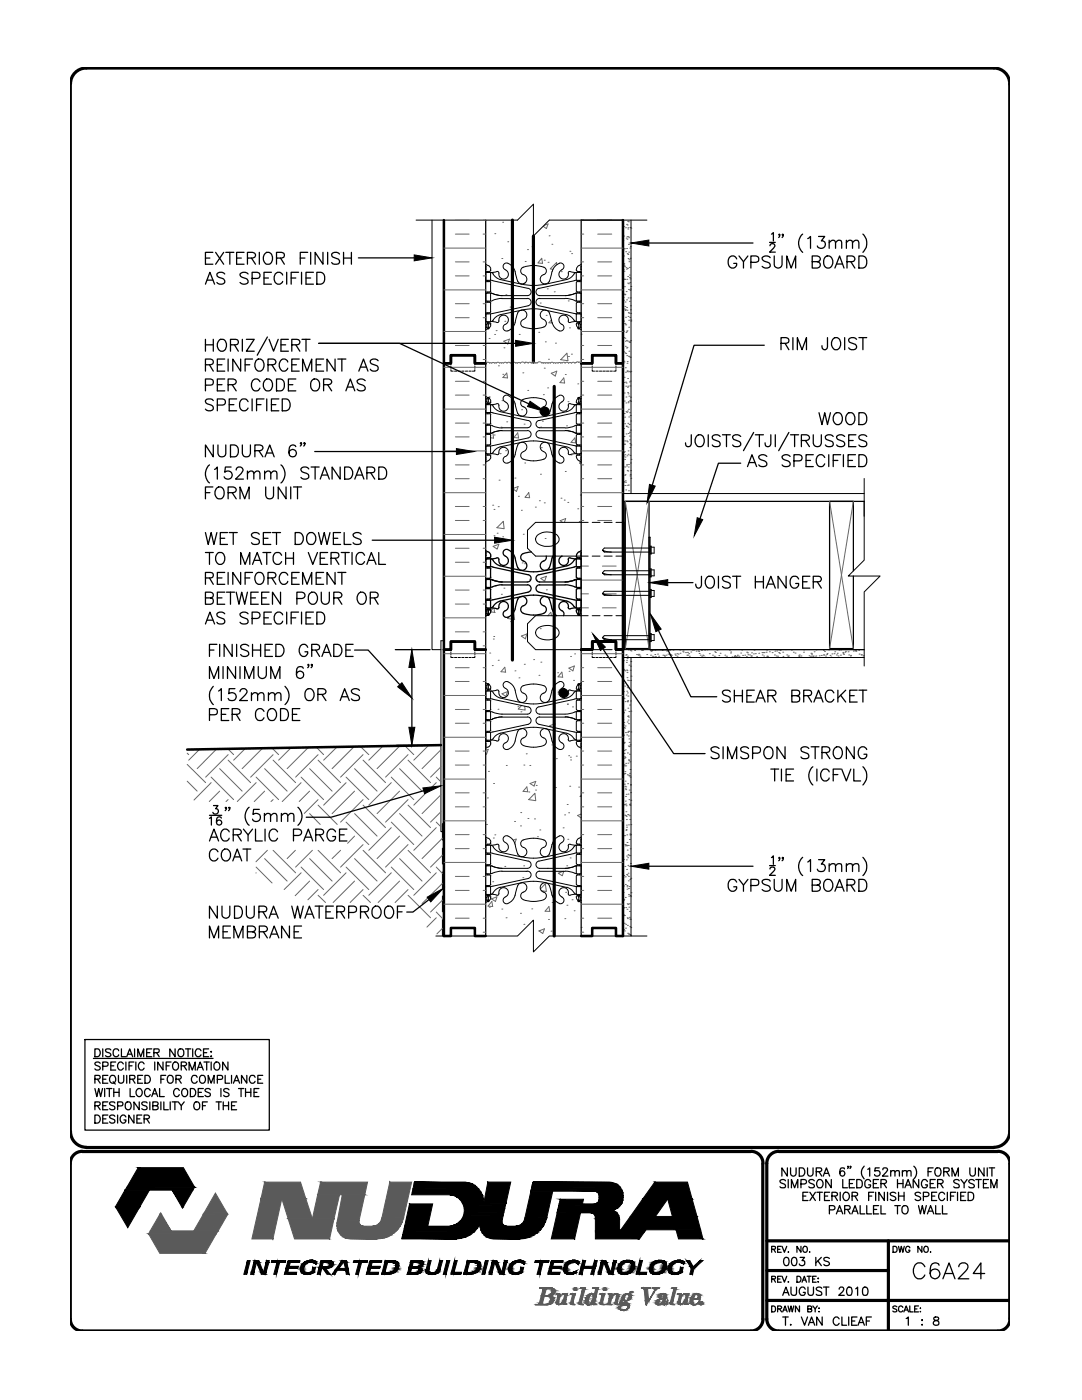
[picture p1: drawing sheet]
<svg xmlns="http://www.w3.org/2000/svg" width="216mm" height="279mm" viewBox="0 0 216 279" stroke-linecap="round" stroke-linejoin="round" font-family="sans-serif">
<!-- layer: HATCH -->
<g fill="none" stroke="#666" stroke-width=".2">
<path d="M88.6 57.9h8.3M88.6 49.5h8.3M90.9 55.1h2.7M90.9 46.7h2.7M90.9 52.3h2.7M90.9 43.9h2.7M96.4 55.1h.5M96.4 46.7h.5M96.4 52.3h.5M96.4 43.9h.5M98.7 46.6h.1M100.1 51.6h.1"/>
<path d="M100.3 44.4h.1M100.9 58.8h.1M101.3 48.2h.1M102.1 57.9h.1M104.8 52.2h.1M104.9 56.4l-.4 .3M105.3 49.8h.1M106.1 49.3h.1M108.1 51.5l.2 1.1-1-.1zM108.6 45l.8-.3-.4 .9-.6-.4M108.6 51.9h.1M109.2 57.6h.1"/>
<path d="M109.4 52.4h.1M109.6 47.1h.1M110.1 48.8h.1M110.6 58.2h.1M111.1 52.8v-.4l-1.3 1.3h.5M112 54.2h.1M113.7 50.2h.1M114.1 50.6h.1M116 57.9h8.3M116 49.5h8.3M116 55.1h.5M116 46.7h.5"/>
<path d="M116 52.3h.5M116 43.9h.5M119.3 55.1h2.8M119.3 46.7h2.8M119.3 52.3h2.8M119.3 43.9h2.8M124.3 48h.1M124.3 49.6h.1M124.3 53.8h.1M124.3 59.4h.1M124.3 49.9h.1M124.4 59.9h.1"/>
<path d="M124.4 52.8h.1M124.4 51.1h.1M124.4 47.1h.1M124.4 55.8h.1M124.5 52.6h.1M124.5 45.2h.1M124.5 58.7h.1M124.5 54.1h.1M124.5 52.9h.1M124.6 55.7h.1M124.6 57.2h.1M124.6 49.6h.1"/>
<path d="M124.6 53.2h.1M124.6 55.8h.1M124.6 58.8h.1M124.7 58.7h.1M124.8 45.5h.1M124.9 50.2h.1M124.9 53.4h.1M124.9 47.5h.1M124.9 58.2h.1M125 53.7h.1M125 49.6h.1M125 59.8h.1"/>
<path d="M125 44.8h.1M125.1 55.7h.1M125.1 47.2h.1M125.1 47.7h.1M125.2 44.9h.1M125.2 50.6h.1M125.2 53.6h.1M125.2 44.2h.1M125.2 55.2h.1M125.2 56.5h.1M125.3 45.7h.1M125.3 45.5h.1"/>
<path d="M125.3 50.8h.1M125.3 47.2h.1M125.3 51.6h.1M125.3 59.5h.1M125.4 48.8h.1M125.4 57.8h.1M125.4 44.3h.1M125.4 56.6h.1M125.4 50.3h.1M125.4 47.4h.1M125.5 51.8h.1M125.5 52.2h.1"/>
<path d="M125.5 53.4h.1M125.6 54.9h.1M125.6 55.4h.1M125.7 56.4h.1M125.7 49.5h.1M125.7 57.9h.1M125.7 45.4h.1M125.7 55.7h.1M125.7 59.5h.1M125.7 51.5h.1M125.8 57.7h.1M125.8 49.2h.1"/>
<path d="M125.9 57.2h.1M125.9 45.5h.1M125.9 48.5h.1M88.6 73.3h8.3M88.6 66.2h8.3M90.9 78.9h2.7M90.9 76.1h2.7M90.9 63.4h2.7M90.9 68.9h2.7M90.9 60.6h2.7M96.4 78.9h.5M96.4 76.1h.5"/>
<path d="M96.4 71.7h.5M96.4 63.4h.5M96.4 68.9h.5M96.4 60.6h.5M97 72.5l.4-.2 .3 .2 .7-.2 .3 .2M97.4 79.3l.4-.1-.1 .3M97.6 67.5h.1M98.7 66.7h.1M99 66h.1M99 72.5h-.3M99.5 73h.1M99.7 72.5a.4 .4 0 0 0-.7 0"/>
<path d="M100.2 80h.1M100.3 74.7h.1M100.5 72.5h-.8M100.5 72.5a.4 .4 0 0 1 .7 0 .42 .42 0 0 1 .6 0h.4a.44 .44 0 0 1 .7 0M100.5 68.1l1.2-.4-.4 1zM100.6 69.4h.1M100.7 64.1h.1M101.1 74.5l.2 .9-1-.1zM101.8 61.3h.1M102.3 68.1h.1M103.2 72.5h-.3M103.6 66.7h.1"/>
<path d="M103.8 72.5a.36 .36 0 0 0-.6 0M104.3 74.4h.1M104.7 72.5l-.4-.3-.5 .3M104.7 72.3h.1M105.3 77.9h.1M105.4 72.5a.4 .4 0 0 0-.7 0M106 72.5a.4 .4 0 0 0-.6 0M106.8 72.5l-.4-.3-.4 .3M107.5 66.3h.1M107.8 60.5h.1M108.1 72.5l-.5-.3-.4 .3h-.4M108.4 78.8h.1"/>
<path d="M108.4 72.5h-.3M108.6 73.5h.1M108.8 68.2h.1M109 62.9h.1M109.2 72.5h-.8M109.3 77.4h.1M109.4 71.7h.1M109.5 72.5h-.3M109.9 72.5h-.4M110 74.5l1.1-.4-.3 .9zM110 63.8l-.5 .6 .7 .1M110.4 72.4a.36 .36 0 0 0-.6 0"/>
<path d="M110.8 68.5h.1M111.9 72.5l-.3-.2-.3 .2-.6-.1-.3 .1M112.2 72.5h-.3M112.5 75.4l.2 1h-1zM112.8 72.4a.36 .36 0 0 0-.6 0M112.8 74.7h.1M113.1 70.5l.2 1.5-1.4-.2zM113.4 60.1h.1M113.4 71.1h.1M113.5 72.5a.44 .44 0 0 0-.8 0M113.6 65.4h.1M114 70.7h.1"/>
<path d="M114.7 72.5a.4 .4 0 0 0-.7 0 .36 .36 0 0 0-.6 0M114.9 62.6h.1M115 72.3l.2-.1 .6 .1M115 72.4l-.3 .1M115.3 76.6h.1M116 66.7h.1M116 73.3h8.3M116 78.9h.5M116 76.1h.5M116 66.2h8.3M116 71.7h.5M116 63.4h.5"/>
<path d="M116 68.9h.5M116 60.6h.5M116 72.4h-.3M119.3 78.9h2.8M119.3 76.1h2.8M119.3 63.4h2.8M119.3 68.9h2.8M119.3 60.6h2.8M124.3 64h.1M124.4 64.1h.1M124.4 66.1h.1M124.4 70.2h.1"/>
<path d="M124.5 76.4h.1M124.5 67.3h.1M124.5 72.1h.1M124.5 72.2h.1M124.6 78.4h.1M124.6 75.3h.1M124.6 61.7h.1M124.6 64.5h.1M124.7 61.2h.1M124.7 67.5h.1M124.7 70.4h.1M124.7 60.3h.1"/>
<path d="M124.7 62h.1M124.7 64.7h.1M124.8 61.8h.1M124.8 68.1h.1M124.8 69.1h.1M124.8 73.4h.1M124.8 63.3h.1M124.8 74.3h.1M124.8 76.3h.1M124.9 64.8h.1M124.9 77.1h.1M124.9 70.6h.1"/>
<path d="M124.9 66.4h.1M124.9 79.2h.1M124.9 76.4h.1M125 67.9h.1M125 69.5h.1M125 61.4h.1M125 66.1h.1M125.1 71h.1M125.1 72.5h.1M125.1 61.9h.1M125.1 66h.1M125.1 69.3h.1"/>
<path d="M125.1 74.1h.1M125.2 74h.1M125.2 72.2h.1M125.2 68.1h.1M125.2 77.3h.1M125.2 75.6h.1M125.2 74.2h.1M125.2 78.3h.1M125.3 77.1h.1M125.3 78.6h.1M125.3 63.1h.1M125.4 62.4h.1"/>
<path d="M125.4 71.1h.1M125.4 63.9h.1M125.4 65.3h.1M125.4 68.2h.1M125.5 70.1h.1M125.5 79.1h.1M125.5 62.5h.1M125.5 71.2h.1M125.6 76.2h.1M125.6 60.1h.1M125.6 74.1h.1M125.6 68.4h.1"/>
<path d="M125.7 63.4h.1M125.7 68.1h.1M125.7 77h.1M125.7 80h.1M125.7 74.2h.1M125.7 71.3h.1M125.7 76.1h.1M125.8 61h.1M125.8 61.8h.1M125.8 62.6h.1M125.8 68h.1M125.8 79.3h.1"/>
<path d="M125.9 64.1h.1M125.9 63.9h.1M125.9 74.1h.1M88.6 81.6h8.3M88.6 90h8.3M88.6 98.3h8.3M90.9 87.2h2.7M90.9 95.5h2.7M90.9 84.4h2.7M90.9 92.8h2.7M96.4 87.2h.5M96.4 95.5h.5"/>
<path d="M96.4 84.4h.5M96.4 92.8h.5M97.8 86.5l-.2 .2M98.4 86.3l.1 1.1h-.6M98.6 86.8h.1M99.6 95.8h.1M99.8 90.5h.1M100 85.2h.1M100.9 89.9h.1M101.1 84.2h.1M102.3 97.5l1.1-.4-.3 1zM102.8 95.4h.1"/>
<path d="M103.3 86.4l.2 1-1-.1zM103.4 99h.1M104.1 81.8h.1M104.6 84.7h.1M104.7 92.4h.1M105.5 98.3l.2 1h-1zM107.6 99.9h.1M107.8 94.6h.1M107.9 85.2h.1M108 89.4h.1M108.2 84.1h.1M111.9 99.4h.1"/>
<path d="M112.6 99.8h.1M112.8 94.1h.1M113 85h.1M113.3 80.2h.1M113.9 90.8h.1M114.7 87.4l.2 1-1-.1zM115.1 88.8l-.2 .2M115.3 88.8v.2M115.8 98.8h.1M116 92.3l-.4 .1 .4 .3M116 81.6h8.3M116 90h8.3"/>
<path d="M116 98.3h8.3M116 87.2h.5M116 95.5h.5M116 84.4h.5M116 92.8h.5M119.3 87.2h2.8M119.3 95.5h2.8M119.3 84.4h2.8M119.3 92.8h2.8M124.3 82.5h.1M124.3 96.9h.1M124.3 93.2h.1"/>
<path d="M124.4 84h.1M124.4 91h.1M124.4 96.1h.1M124.4 85.5h.1M124.4 90.3h.1M124.5 87.1h.1M124.5 96.2h.1M124.6 88.6h.1M124.6 82.5h.1M124.6 80h.1M124.6 90.2h.1M124.6 88.7h.1"/>
<path d="M124.6 91.7h.1M124.6 84.6h.1M124.6 94.9h.1M124.6 83.3h.1M124.6 88h.1M124.7 93.2h.1M124.7 90.7h.1M124.7 94.7h.1M124.7 96.9h.1M124.7 91.2h.1M124.8 96h.1M124.8 96.3h.1"/>
<path d="M124.9 97.8h.1M124.9 80.4h.1M124.9 82.2h.1M124.9 86.6h.1M124.9 85h.1M125 85.1h.1M125 92.7h.1M125 93h.1M125 88h.1M125.1 82.3h.1M125.1 91h.1M125.2 88.2h.1"/>
<path d="M125.2 93.9h.1M125.2 82h.1M125.2 96.8h.1M125.3 84.5h.1M125.3 85.2h.1M125.3 94h.1M125.3 80.4h.1M125.3 90.7h.1M125.3 90h.1M125.4 80.2h.1M125.4 86.5h.1M125.4 93.2h.1"/>
<path d="M125.4 81.7h.1M125.4 92.7h.1M125.4 96.8h.1M125.4 97.9h.1M125.4 83.2h.1M125.5 84.7h.1M125.6 86.3h.1M125.6 87h.1M125.6 87.8h.1M125.6 82.4h.1M125.7 89.3h.1M125.7 88.5h.1"/>
<path d="M125.7 90.9h.1M125.7 95h.1M125.7 94.7h.1M125.7 82.9h.1M125.8 92.4h.1M125.8 85.8h.1M125.8 93.9h.1M125.8 84h.1M125.8 80.1h.1M125.9 95.4h.1M125.9 88.8h.1M125.9 91.7h.1"/>
<path d="M88.6 106.7h8.3M88.6 115h8.3M90.9 103.9h2.7M90.9 112.2h2.7M90.9 101.1h2.7M90.9 109.4h2.7M90.9 117.8h2.7M96.4 103.9h.5M96.4 112.2h.5M96.4 101.1h.5M96.4 109.4h.5M96.4 117.8h.5"/>
<path d="M98.3 100.8h.1M98.4 109l1.1-.4-.3 1zM98.6 101.7h.1M98.6 106.9h.1M98.8 117h.1M99.2 105.3l1.2-1.3 .2 1.5zM99.2 106.4h.1M99.4 101.1h.1M100 118.6h.1M100.3 107.1h.1M100.6 117.4h.1M104 101.8h.1"/>
<path d="M104.2 112.3h.1M104.4 106.6h.1M104.7 112.5h.1M105.7 115.6h.1M106.8 101.2h.1M107.1 115.8h.1M107.9 115.4l1.1-.4-.3 1zM108.6 100.4h.1M108.8 107.5h.1M109 117.7h.1M112.2 104.3l-.4-.4 1.1-.4-.3 .8M113.3 100.3h.1"/>
<path d="M115.3 101.5h.1M115.6 104.1h.1M116 115.8h8.3M116 113h1.4M116 118.5h1.4M116 103.9h.5M116 101.1h.5M119.3 103.9h2.8M119.3 101.1h2.8M120.2 113h2.8M120.2 118.5h2.8M124.8 100.1l4.7 29.3"/>
<path d="M129.5 100.1l-4.7 29.3M165.5 100.1l4.8 29.3M170.3 100.1l-4.8 29.3M88.6 123.3h8.3M88.6 130.5h8.3M88.6 138.8h8.3M90.9 120.6h2.7M90.9 126.1h2.7M90.9 136h2.7M90.9 133.3h2.7M96.4 120.6h.5M96.4 128.9h.5"/>
<path d="M96.4 126.1h.5M96.4 136h.5M96.4 133.3h.5M97.7 130.3h.1M98.2 132.8h.1M98.4 121.4l-.5 .5M98.4 127.5h.1M98.5 127h.1M98.6 121.4l.1 .8-.8-.1M98.6 122.2h.1M99.4 131.8h.1M100.2 138.5l1.1-.5-.4 1z"/>
<path d="M100.7 133.2l.2 .9h-.9zM101.9 124.1h.1M102.5 122.2l.2 1.4-1.4-.2 .3-.4M102.5 123.6h.1M102.8 133.9h.1M103.6 135.3h.1M104 126.9l1.1-.4-.3 1zM104.6 132.6h.1M106.5 131.6h.1M107.5 134.8h.1M107.8 125.5h.1M107.9 132.2h.1"/>
<path d="M109.3 122.9l.6-.7 .1 .7M111.3 134.3h.1M112.1 134.1l.2 1.1-.9-.1zM113.5 133.3l1.1-.4-.3 1zM113.6 134h.1M113.8 131h.1M114.4 135.8h.1M114.7 130.5h.1M116 121.3h1.4M116 130.5h8.3M116 138.8h8.3M116 136h.5"/>
<path d="M116 133.3h.5M119.3 136h2.8M119.3 133.3h2.8M120.2 121.3h2.8M124.3 136.7h.1M124.3 136h.1M124.3 136.4h.1M124.4 131.9h.1M124.4 139.3h.1M124.4 138h.1M124.4 133.6h.1M124.5 139.4h.1"/>
<path d="M124.6 133.8h.1M124.6 136.9h.1M124.7 133.9h.1M124.9 130.8h.1M124.9 138.7h.1M124.9 130.6h.1M125 132.2h.1M125 133.7h.1M125 131.8h.1M125 131.3h.1M125.1 138h.1M125.1 135.2h.1"/>
<path d="M125.1 133.8h.1M125.1 134.2h.1M125.2 136.8h.1M125.2 140h.1M125.2 131.4h.1M125.2 137.1h.1M125.2 138.3h.1M125.2 135.7h.1M125.2 131h.1M125.2 139.8h.1M125.3 138.9h.1M125.3 137.3h.1"/>
<path d="M125.4 129.7h.1M125.4 135.8h.1M125.5 132.7h.1M125.7 133.8h.1M125.7 129.8h.1M125.8 139.9h.1M125.8 135.8h.1M125.8 133h.1M125.9 137.7h.1M125.9 132h.1M125.9 134.9h.1M125.9 129.9h.1"/>
<path d="M126.6 129.8h.1M127 130.6h.1M127.4 130.8h.1M127.4 130.6h.1M127.6 130.7h.1M127.7 131h.1M128 129.8h.1M128.2 129.8h.1M129 130.6h.1M129.8 130.8h.1M129.8 129.9h.1M129.9 130h.1"/>
<path d="M130.1 129.8h.1M130.1 131h.1M130.4 131.1h.1M130.7 130.6h.1M130.7 129.7h.1M130.8 131h.1M131.2 130.5h.1M131.4 131h.1M132.1 129.8h.1M132.3 130.8h.1M132.5 130.8h.1M132.6 131h.1"/>
<path d="M132.9 130.8h.1M133 129.9h.1M133.2 129.7h.1M133.3 130.5h.1M133.6 130.7h.1M133.8 130.7h.1M134 130.8h.1M134.3 129.7h.1M134.6 130.5h.1M134.8 130.8h.1M135.1 130.5h.1M135.1 131h.1"/>
<path d="M135.3 130.5h.1M135.7 129.7h.1M135.7 130.4h.1M136.2 129.9h.1M136.3 130.1h.1M136.4 129.7h.1M136.8 130.2h.1M137 130.8h.1M137.2 130.2h.1M137.2 130.8h.1M137.4 130.5h.1M137.6 131h.1"/>
<path d="M137.9 130.1h.1M138.1 129.7h.1M138.4 129.7h.1M138.9 129.9h.1M139.3 129.9h.1M139.4 130h.1M139.5 130.4h.1M139.7 130.8h.1M140 129.8h.1M140 131h.1M140.2 130.8h.1M140.3 130.9h.1"/>
<path d="M140.6 129.7h.1M140.6 131.2h.1M141.1 129.7h.1M141.5 130.5h.1M142.2 130.8h.1M142.5 131h.1M142.6 130.1h.1M142.7 131.1h.1M142.8 130.2h.1M143.1 129.7h.1M143.4 130.8h.1M143.7 130.4h.1"/>
<path d="M144.6 130.8h.1M144.7 131.2h.1M145 131.2h.1M145 131h.1M145.6 129.7h.1M145.8 130.3h.1M145.8 130.1h.1M146.1 131.1h.1M146.5 131h.1M146.6 130.8h.1M146.7 131h.1M146.9 131.1h.1"/>
<path d="M147.1 130.9h.1M147.1 130.8h.1M147.5 131h.1M147.8 130.3h.1M148 129.7h.1M148.2 130.8h.1M148.6 130.8h.1M148.9 131h.1M149 130.2h.1M149.2 130.3h.1M149.2 130.7h.1M149.6 130.7h.1"/>
<path d="M149.8 130.9h.1M149.9 130.9h.1M150 130.3h.1M150.3 130.5h.1M150.5 129.7h.1M150.7 130.5h.1M151 131h.1M151.4 130.4h.1M152 130.2h.1M152.1 130.7h.1M152.2 130.2h.1M152.4 130.9h.1"/>
<path d="M152.5 130.2h.1M152.9 130.2h.1M153 129.7h.1M153 131h.1M153.1 131h.1M153.2 131.1h.1M153.5 130.1h.1M154.1 130.2h.1M154.5 130.7h.1M154.6 129.9h.1M154.9 130.9h.1M155 129.9h.1"/>
<path d="M155.2 131h.1M155.4 130.2h.1M155.4 129.7h.1M155.5 130.4h.1M155.7 129.8h.1M156.2 130.2h.1M156.2 131h.1M156.7 129.7h.1M157 130.7h.1M157.2 131h.1M157.3 130.9h.1M157.9 129.7h.1"/>
<path d="M158.3 130.2h.1M158.6 130.3h.1M159.4 130.9h.1M159.4 131h.1M159.5 130.7h.1M159.6 131.2h.1M159.8 130.9h.1M160.3 130.2h.1M160.4 129.7h.1M160.7 131.2h.1M161.4 130.9h.1M161.7 131h.1"/>
<path d="M161.8 130.4h.1M161.9 130.7h.1M161.9 130.5h.1M162.2 131h.1M162.3 130.9h.1M162.4 130.1h.1M162.6 131.1h.1M162.8 130.9h.1M162.8 129.7h.1M163.5 130.9h.1M163.9 130.8h.1M164.2 129.7h.1"/>
<path d="M164.3 130.7h.1M164.3 129.8h.1M164.4 130.7h.1M164.5 130h.1M164.7 130.9h.1M164.9 130.6h.1M165 130.4h.1M165.3 129.7h.1M165.6 130.8h.1M165.8 131.1h.1M166 130.5h.1M166.4 130.5h.1"/>
<path d="M166.6 130.1h.1M166.9 130.7h.1M167.1 130.4h.1M167.2 130.9h.1M167.4 129.7h.1M167.7 130.8h.1M167.8 129.7h.1M168.2 130.2h.1M168.2 130.5h.1M168.3 130.6h.1M168.6 130.2h.1M168.7 130h.1"/>
<path d="M169.1 131.2h.1M169.2 130.1h.1M169.3 130.7h.1M169.7 130.9h.1M169.7 130.8h.1M170.3 129.9h.1M170.3 129.7h.1M170.6 129.7h.1M170.7 129.9h.1M170.8 129.9h.1M171.3 129.8h.1M171.4 130.5h.1"/>
<path d="M171.8 130.7h.1M172.2 130.9h.1M37.4 150.3l.2 .3M37.4 155.9l1.9 2M37.4 152.6l3.6 3.6M39.8 149.5l-2.2 2.2M42.1 156.2l-3.4 3.5M42.1 155.1l4.5 4.5M43.2 149.5l-3.9 3.9M43.8 157.9l-2 2.1M43.8 153.4l4.5 4.5M45.5 149.5l1.1 1.1"/>
<path d="M45.5 150.6l-4.5 4.5M45.5 159.6l-.4 .4M45.5 151.7l4.5 4.5M49 149.4l-2.4 2.3M51.1 156.2l-3.8 3.8M51.1 155.1l4.5 4.5M52.4 149.3l-4.1 4.1M52.8 157.9l-2.1 2.1M52.8 153.4l4.5 4.5M54.3 149.3l1.3 1.3M54.5 150.6l-4.5 4.5M54.5 159.6l-.4 .4"/>
<path d="M54.5 151.7l4.5 4.5M58.1 149.2l-2.5 2.5M60.1 156.2l-3.8 3.8M60.1 155.1l4.5 4.5M61.5 149.2l-4.2 4.2M61.8 157.9l-2.1 2.1M61.8 153.4l4.5 4.5M63.1 149.1l1.5 1.5M63.5 150.6l-4.5 4.5M63.5 159.6l-2.8 2.7M63.5 151.7l4.5 4.5M67.2 149.1l-2.6 2.6"/>
<path d="M69.1 156.2l-4.5 4.5M69.1 155.1l4.5 4.5M70.7 149l-4.4 4.4M70.8 157.9l-4.5 4.5M70.8 153.4l4.4 4.5M71.9 149l1.7 1.6M72.4 150.6l-4.4 4.5M72.4 159.6l-4.4 4.5M72.4 151.7l4.5 4.5M76.4 148.9l-2.8 2.8M78.1 156.2l-4.5 4.5M78.1 155.1l4.5 4.5"/>
<path d="M79.7 148.9l-4.5 4.5M79.7 157.9l-4.5 4.5M79.7 153.4l4.5 4.5M80.8 148.8l1.8 1.8M81.4 150.6l-4.5 4.5M81.4 159.6l-4.5 4.5M81.4 151.7l4.5 4.5M84.1 148.8l.1 .1M85.5 148.7l-2.9 3M87.1 156.2l-4.5 4.5M87.1 155.1l.9 .9M88 153l-2.1 2.1"/>
<path d="M88 149.6l-3.8 3.8M88 158.6l-3.8 3.8M88.6 147.1h8.3M88.6 155.5h8.3M90.9 144.3h2.7M90.9 152.7h2.7M90.9 141.6h2.7M90.9 149.9h2.7M90.9 158.2h2.7M96.4 144.3h.5M96.4 152.7h.5M96.4 141.6h.5"/>
<path d="M96.4 149.9h.5M96.4 158.2h.5M96.9 149.7l.5-.2-.3 1-.2-.1M97.3 159.2h.1M97.5 154h.1M98.5 156.4h.1M99.4 141.5h.1M101 152.8h.1M103.3 141h.1M103.9 142.1h.1M104.1 140.8l-.7 .7 1.4 .2-.1-.7M104.5 152.7h.1"/>
<path d="M105 150.4h.1M105.1 157l.2 1-.9-.1zM105.5 158.1h.1M105.7 152.8h.1M105.8 156.4l1.1-.5-.3 1zM106.7 158.3l.2 1.5-1.4-.2zM106.9 157.7h.1M107 156.7h.1M110 145.1l-.3-.2 1.1-.5-.3 .8M110.1 148.7h.1M110.8 157.2h.1M111 151.4h.1"/>
<path d="M113.2 140.6h.1M113.2 140.5h.1M113.5 150.8h.1M113.7 156.9h.1M113.8 151.1h.1M113.8 151.7h.1M114.2 141.1h.1M115 150.9h.1M115.5 157.1h.1M116 158.7l-.2 .2h.2M116 147.1h8.3M116 155.5h8.3"/>
<path d="M116 144.3h.5M116 152.7h.5M116 141.6h.5M116 149.9h.5M116 158.2h.5M119.3 144.3h2.8M119.3 152.7h2.8M119.3 141.6h2.8M119.3 149.9h2.8M119.3 158.2h2.8M124.3 143.7h.1M124.3 145.2h.1"/>
<path d="M124.4 142.1h.1M124.4 144.7h.1M124.4 146.7h.1M124.4 142.3h.1M124.5 148.2h.1M124.5 144.2h.1M124.5 148.3h.1M124.5 145.2h.1M124.5 149.8h.1M124.5 154.5h.1M124.5 152.6h.1M124.6 151.3h.1"/>
<path d="M124.6 150.4h.1M124.6 148.2h.1M124.6 152.9h.1M124.6 156.5h.1M124.6 151h.1M124.6 145.3h.1M124.7 154.4h.1M124.7 141.7h.1M124.7 154h.1M124.7 156.9h.1M124.7 155.9h.1M124.7 140h.1"/>
<path d="M124.7 144.9h.1M124.7 151.2h.1M124.8 157.4h.1M124.8 149.6h.1M124.8 159.9h.1M124.8 158.9h.1M124.8 146.2h.1M124.9 152.3h.1M124.9 152.9h.1M124.9 157.6h.1M124.9 157h.1M124.9 158.5h.1"/>
<path d="M125.1 146.7h.1M125.2 144.1h.1M125.2 154.6h.1M125.2 150.3h.1M125.2 140.1h.1M125.2 146.2h.1M125.2 156.4h.1M125.2 143h.1M125.3 141.3h.1M125.3 152.3h.1M125.3 142.9h.1M125.3 158.5h.1"/>
<path d="M125.3 143.7h.1M125.3 146h.1M125.4 146.9h.1M125.4 148.9h.1M125.4 144.4h.1M125.4 151.6h.1M125.4 143.1h.1M125.4 146h.1M125.4 151.8h.1M125.4 154.7h.1M125.5 147.5h.1M125.5 142h.1"/>
<path d="M125.5 154.8h.1M125.5 159.6h.1M125.5 149h.1M125.5 148.2h.1M125.5 157.7h.1M125.6 150.5h.1M125.6 154.3h.1M125.6 140.7h.1M125.6 154.8h.1M125.7 152h.1M125.7 153.6h.1M125.7 148.7h.1"/>
<path d="M125.7 155.1h.1M125.8 156.7h.1M125.8 158.2h.1M125.9 159.7h.1M125.9 141.9h.1M125.9 146.1h.1M51.1 174.2h.1M51.1 173l3.2 3.2M52.8 171.4l4.5 4.4M53.4 169.7l-2.3 2.3M54.5 169.7l4.5 4.5M58.9 169.7l-1.6 1.7"/>
<path d="M60.1 174.2l-3.4 3.3M60.1 173l4.5 4.5M61.8 175.8l-2.9 3M61.8 171.4l4.5 4.4M61.8 162.4l2.1 2.1M62.3 169.7l-3.3 3.3M63.5 177.5l-2.1 2.1M63.5 178.7l1.5 1.4M63.5 169.7l4.5 4.5M63.5 160.7l3.8 3.8M68 169.7l-1.7 1.7M69.1 174.2l-4.5 4.5"/>
<path d="M69.1 173l4.5 4.5M69.1 164.1l4.5 4.5M70.8 166.9l-1.4 1.4M70.8 175.8l-4.3 4.3M70.8 171.4l4.4 4.4M70.8 162.4l4.4 4.5M72.4 168.6l-4.4 4.4M72.4 177.5l-2.5 2.6M72.4 178.7l1.5 1.4M72.4 169.7l4.5 4.5M72.4 160.7l4.5 4.5M78.1 165.2l-4.5 4.5"/>
<path d="M78.1 174.2l-4.5 4.5M78.1 173l4.5 4.5M78.1 164.1l4.5 4.5M79.7 166.9l-4.5 4.5M79.7 175.8l-4.2 4.3M79.7 171.4l4.5 4.4M79.7 162.4l4.5 4.5M81.4 168.6l-4.5 4.4M81.4 177.5l-2.6 2.6M81.4 178.7l4.5 4.5M81.4 169.7l4.5 4.5M81.4 160.7l4.5 4.5"/>
<path d="M87.1 165.2l-4.5 4.5M87.1 174.2l-4.5 4.5M87.1 173l1.2 1.3M87.1 164.1l.9 .9M88 162l-2.1 2.1M88.3 170.7l-2.4 2.3M88.3 179.6l-2.4 2.4M88.3 167.3l-4.1 4.1M88.3 176.3l-4.1 4M88.6 163.8h8.3M88.6 172.1h8.3M90.9 161h2.7"/>
<path d="M90.9 169.4h2.7M90.9 177.7h2.7M90.9 166.6h2.7M90.9 174.9h2.7M96.4 161h.5M96.4 169.4h.5M96.4 177.7h.5M96.4 166.6h.5M96.4 174.9h.5M97.1 164.5h.1M98.1 179.4l1.1-.4-.3 .9zM98.1 179.9l.2 1-.9-.1z"/>
<path d="M98.3 176h.1M98.4 167.2h.1M98.7 166.6h.1M100.7 172.9h.1M102.4 167.7l.6-.2-.3 .8M102.7 163.9h.1M103.9 164.8h.1M103.9 162.2h.1M104.3 175.2h.1M104.5 172.8h.1M105 173.9h.1M105.3 163.4h.1"/>
<path d="M106.7 163.4h.1M107.2 167h.1M107.7 165.6h.1M107.8 177.4l1-1 .2 1.5-1-.2M109.2 173.3h.1M112.4 165.2h.1M112.4 173.9l-1 .4 .8 .5 .3-.9M112.7 162.6h.1M112.9 178.1h.1M113.1 172.8h.1M113.2 160.6h.1M113.3 167.5h.1"/>
<path d="M113.5 162.2h.1M113.8 171.2h.1M114.1 179.6h.1M116 162.5l-.8 .3 .8 .4M116 163.8h8.3M116 172.1h8.3M116 161h.5M116 169.4h.5M116 177.7h.5M116 166.6h.5M116 174.9h.5M119.3 161h2.8"/>
<path d="M119.3 169.4h2.8M119.3 177.7h2.8M119.3 166.6h2.8M119.3 174.9h2.8M124.3 178.1h.1M124.3 175h.1M124.3 179.6h.1M124.4 179.6h.1M124.4 166.8h.1M124.4 171.5h.1M124.4 176.8h.1M124.5 174.7h.1"/>
<path d="M124.5 179.5h.1M124.6 160.6h.1M124.6 162.7h.1M124.6 166.8h.1M124.7 172.9h.1M124.7 168.6h.1M124.7 168.8h.1M124.8 175h.1M124.8 179.1h.1M124.8 176.5h.1M124.8 162.8h.1M124.9 160.5h.1"/>
<path d="M124.9 162h.1M124.9 165.7h.1M124.9 168.6h.1M124.9 160.8h.1M124.9 165.6h.1M124.9 162.9h.1M125 163.6h.1M125 164.7h.1M125 171.6h.1M125 165.1h.1M125 170.8h.1M125 168.8h.1"/>
<path d="M125 173.5h.1M125 174.5h.1M125.1 166.6h.1M125.1 168.8h.1M125.1 168.1h.1M125.1 177h.1M125.1 176.7h.1M125.1 177.4h.1M125.2 169.7h.1M125.2 174.7h.1M125.2 171.2h.1M125.2 162.6h.1"/>
<path d="M125.3 172.7h.1M125.3 174.3h.1M125.3 162.6h.1M125.3 170.5h.1M125.4 175.8h.1M125.4 168.7h.1M125.4 177.3h.1M125.4 164.6h.1M125.4 174.9h.1M125.4 178.5h.1M125.4 178.8h.1M125.4 170.8h.1"/>
<path d="M125.5 176.9h.1M125.6 162.8h.1M125.6 167.5h.1M125.6 160.6h.1M125.7 160.5h.1M125.7 170.8h.1M125.7 175.5h.1M125.7 163.6h.1M125.7 166.4h.1M125.7 166.7h.1M125.7 160.7h.1M125.7 178.7h.1"/>
<path d="M125.7 169.4h.1M125.8 172.8h.1M125.8 172.3h.1M125.8 178.9h.1M125.8 166.6h.1M125.9 164.6h.1M125.9 175.3h.1M125.9 178.2h.1M87.1 183.2l-1.9 1.8M87.1 182l1.2 1.3M88.3 185.3l-1.1 1.1M88.6 180.5h8.3"/>
<path d="M90.9 183.2h2.7M96.4 186h.5M96.4 183.2h.5M97.6 181h.1M100.1 181.4h.1M101 183.2h.1M103.9 182.3h.1M104.5 184.5h.1M106.1 181.4h.1M107.5 185.8l1.1-.4-.3 .9zM107.7 185.7h.1M109.4 183.5h.1"/>
<path d="M109.5 180.9l.2 1-.9-.1zM110 185.8h.1M110.2 180.1h.1M112.7 183.3h.1M113.1 180.7h.1M114.6 181.8h.1M116 185.1h.1M116 180.5h8.3M116 186h.5M116 183.2h.5M119.3 183.2h2.8M124.4 182.6h.1"/>
<path d="M124.4 181.2h.1M124.4 185.5h.1M124.5 182.7h.1M124.6 184.3h.1M124.6 182.7h.1M124.6 185.8h.1M124.8 185.2h.1M124.9 181.1h.1M124.9 184.5h.1M125.1 181.5h.1M125.2 183.2h.1M125.2 180.4h.1"/>
<path d="M125.2 184.7h.1M125.2 183.3h.1M125.2 186.3h.1M125.3 180.5h.1M125.4 186.4h.1M125.5 181h.1M125.5 186.5h.1M125.5 180.4h.1M125.6 181.9h.1M125.6 183.1h.1M125.6 183.4h.1M125.7 184.9h.1"/>
<path d="M125.7 186.5h.1M125.8 183.5h.1M125.8 186.7h.1M125.9 185.1h.1"/>
</g>
<!-- layer: LINE9 -->
<g fill="none" stroke="#000" stroke-width=".2">
<path d="M83 43.9h20.3l3.1-3.1v6.3l3.2-3.2h19.5M86.2 43.9v85.8h1.8M125.9 43.9v54.6M90 73.8v.3h.4M90 72.5v.3M90 73.1v.4M90.7 74.1h.5M91.4 74.1h.5M92.1 74.1h.5M92.9 74.1h.4M93.6 74.1h.4M94.8 73.8v.3h-.6"/>
<path d="M94.8 72.5v.3M94.8 73.1v.4M118.2 73.8v.3h.4M118.2 72.5v.3M118.2 73.1v.4M118.9 74.1h.5M119.6 74.1h.5M120.3 74.1h.5M121 74.1h.5M121.7 74.1h.5M122.9 73.8v.3h-.5M122.9 72.5v.3"/>
<path d="M122.9 73.1v.4M124.3 98.5h48.1M172.4 95.5v7.5M107.2 106.8a3.2 3.2 0 0 1 4.1 .2 1.21 1.21 0 0 1-.9 1.9 3.1 3.1 0 0 1-3.4-.8 1.01 1.01 0 0 1 .2-1.3zM117.4 104.3h-10.5l-1.6 1.5v3.6l1.6 1.6h10.5M118.2 104.3h1.5M118.2 111h1.5M120.5 104.3h1.6M120.5 111h1.6M122.9 104.3h1.4M122.9 111h1.4M124.3 104.3h.3v25.4h-.3z"/>
<path d="M124.6 100.1v29.6h5.1v-22.5h-.2M172.4 100.1v11.7l-3.1 3.2h6.3l-3.2 3.1v14.8M88.6 127.9h-.6v38.1h.6M90 130.9v.3h.4M90 129.7v.2M90 130.2v.5M90.7 131.2h.5M91.4 131.2h.5M92.1 131.2h.5M92.9 131.2h.4M93.6 131.2h.4M94.8 130.9v.3h-.6"/>
<path d="M94.8 129.7v.2M94.8 130.2v.5M107.2 125.5a3.1 3.1 0 0 1 4.3 .3 1.43 1.43 0 0 1-1.5 1.8 2.69 2.69 0 0 1-3.1-1.1v-.5zM117.4 122.9h-10.5l-1.6 1.6v3.5l1.6 1.7h10.5M118.2 130.9v.3h.4M118.2 130.2v.5M118.2 122.9h1.5M118.9 131.2h.5M119.6 131.2h.5M119.7 129.7h-1.5v.2M120.3 131.2h.5M120.5 129.7h1.6"/>
<path d="M120.5 122.9h1.6M121 131.2h.5M121.7 131.2h.5M122.9 130.9v.3h-.5M122.9 130.2v.5M122.9 122.9h1.4M124.3 131.2h48.1M124.3 129.7h-1.4v.2M125.9 131.2v55.6M88.3 169.3v3.2M88.3 174v3.2M88.3 178.8v3.2"/>
<path d="M88.6 164.2l-.3 .3v3.2M87 186.8h16.3l3.1-3.2v6.4l3.2-3.2h19.5M88.3 183.5v3.3"/>
</g>
<!-- layer: LINE3 -->
<g fill="none" stroke="#000" stroke-width=".63">
<path d="M102.2 43.9v87.8M106.4 47.1v25.2M110.6 77.1v109.7M153 247.6h48.5M153 253.6h24.3M153 259.5h48.5M177.3 247.6v18"/>
<circle cx="108.7" cy="82.1" r=".61"/>
<circle cx="112.5" cy="138.3" r=".61"/>
</g>
<g fill="#000" stroke="#000" stroke-width=".2">
<path d="M108.2 82.4h1l-.2 .2zM108.4 81.6h.6zM111.9 138.6h1.1l-.3 .2zM112.2 137.8h.5z"/>
<path d="M108.2 81.8l-.1 .3h1.2zM108.2 81.8h1l.1 .3z"/>
<path d="M108.4 81.6l-.2 .2h1zM108.4 81.6h.6l.2 .2z"/>
<path d="M108.1 82.1l.1 .3h1zM108.1 82.1h1.2l-.1 .3z"/>
<path d="M108.2 82.4l.2 .2h.6zM108.4 82.6h.6z"/>
<path d="M111.9 138v.3h1.1zM111.9 138h1.1v.3z"/>
<path d="M111.9 138h1.1l-.8-.2zM112.2 137.8h.5l.3 .2z"/>
<path d="M111.9 138.3v.3h1.1zM111.9 138.3h1.1v.3z"/>
<path d="M111.9 138.6l.3 .2h.5zM112.2 138.8h.5z"/>
</g>
<!-- layer: LINE9 -->
<g fill="none" stroke="#000" stroke-width=".25">
<path d="M96.9 117.5h.8l.2 .2M96.9 111.3h.8M96.9 113.4h.8M96.9 115.4h.8M96.9 119.6h.8M96.9 109.9l.5 .2M96.9 110.3v.7M96.9 110.3h.1M97 111.5h.9v1.6h-.9zM97 115.6h.9v1.6h-.9zM97 119.8h.9v1.6h-.9zM97.3 111.3v.2"/>
<path d="M97.3 113.1v.3M97.3 115.4v.2M97.3 117.2v.3M97.3 119.6v.2M97.4 110.1l.4 .3 .1 .5M97.6 111.3v.2M97.6 113.1v.3M97.6 115.4v.2M97.6 117.2v.3M97.6 119.6v.2M97.7 113.3l.2 .2M97.9 110.9v.2"/>
<path d="M97.9 113.5v1.7M97.9 117.7v1.7M97.9 113.1h.5M97.9 111.5l1.4-.2 .2 .4M97.9 111.5l.5 .3M97.9 115.6l2.3 .5M97.9 111.1l-.2 .2M97.9 115.2l-.2 .2M97.9 119.3l-.2 .2M98.4 113.2l7 1.5a.74 .74 0 0 1 .6 .8 .74 .74 0 0 1-.8 .6M98.4 111.8l.7 .8 .7 .3M99.8 120l4.2-.9a10.4 10.4 0 0 1 4.9 0l4.6 1 1.5 1.2-1.2 .2"/>
<path d="M99.8 112.9l4.2 1M99.8 120l-.7 .3-.7 .8M100.1 116.1h5.1M100.1 116.7h5.1M100.2 116.7l-2.3 .5M100.8 111a.69 .69 0 0 1-.4-.9 .69 .69 0 0 1 1-.4 2.35 2.35 0 0 1 1.4 1.7M100.8 111a.95 .95 0 0 1 .6 1.2 .95 .95 0 0 1-1.2 .6 .95 .95 0 0 1-.6-1.1M102.8 111.4l.5 1.9M104 113.8a10.6 10.6 0 0 0 4.9 0M104.4 112a.95 .95 0 0 1 .5 1.5 .95 .95 0 0 1-1.6-.2M105.2 116.7a.75 .75 0 0 1 .8 .7 .75 .75 0 0 1-.6 .8l-7.5 1.6M106.1 110.2l-1.3 .2a.84 .84 0 0 0-.9 .6 .84 .84 0 0 0 .5 1"/>
<path d="M107.7 116.1h5M107.7 116.7h5M107.7 116.7a.75 .75 0 0 0-.7 .7 .75 .75 0 0 0 .5 .8l7.5 1.6M108.5 112a.95 .95 0 0 0-.5 1.5 .95 .95 0 0 0 1.6-.2M109 111l-.1 .6-.4 .4M110.1 111.4l-.5 1.9M110.3 111l-.1 .4M112.1 111a.95 .95 0 0 0-.5 1.2 .95 .95 0 0 0 1.1 .6 .95 .95 0 0 0 .7-1.1M112.1 111h.1M112.8 116.7l1.9 .4M113.7 111.3l-.2 .1-.1 .3M113.8 111.3l1.2 .2"/>
<path d="M114.5 111.8l-.7 .8-.7 .3-4.2 1M114.6 113.2l-7.1 1.5a.74 .74 0 0 0-.5 .8 .74 .74 0 0 0 .7 .6M114.7 115.7l-1.9 .4M114.7 117.1l.3 .1M115 111.5h1v1.6h-1zM115 115.6h1v1.6h-1zM115 119.8h1v1.6h-1zM115 111v.1M115 113.5v1.7M115 117.7v1.7M115 113.1h-.4M115 111.1l.2 .2"/>
<path d="M115 115.2l.2 .2M115 119.3l.2 .2M115 115.6l-.3 .1M115 111.5l-.4 .3M115.2 111.3h.8M115.2 113.4h.8M115.2 115.4h.8M115.2 117.5h.8M115.2 119.6h.8M115.2 113.3l-.2 .2M115.2 117.5l-.2 .2M115.3 111.3v.2"/>
<path d="M115.3 113.1v.3M115.3 115.4v.2M115.3 117.2v.3M115.3 119.6v.2M115.6 111.3v.2M115.6 113.1v.3M115.6 115.4v.2M115.6 117.2v.3M115.6 119.6v.2M115.9 110.3v.6M116 110.9v.1M116 110.3h.1"/>
<path d="M116 109.9l-.7 .4-.3 .6M96.9 121.9h.1M96.9 121.6h.8M97.1 121.9v.1M97.1 122.5l-.2 .1M97.2 122.4l-.1 .1M97.3 121.4v.2M97.4 122.7l-.5 .3M97.6 122.7v.1h-.3M97.6 121.4v.2M97.6 121.8l-.2 .5 .1 .3-.2 .1M97.6 121.8l-.2-.2a.69 .69 0 0 0-.1 1"/>
<path d="M97.7 121.6l.2 .2M97.9 121.8v.2M97.9 122l-.1 .4-.4 .3M98.4 121l-.5 .3 1.4 .2 .2-.3M99.6 121.2a.95 .95 0 0 1 .6-1.1 .95 .95 0 0 1 1.2 .6 .95 .95 0 0 1-.6 1.2M102.8 121.5a1.97 1.97 0 0 1-2 1.7 .7 .7 0 0 1-.4-.7 .7 .7 0 0 1 .4-.6M104.4 122.4a6.3 6.3 0 0 0 4.1 0M104.4 120.9a.97 .97 0 0 0 .3-1.7 .97 .97 0 0 0-1.5 .8l-.4 1.5M104.4 120.9a.8 .8 0 0 0-.5 .7 .8 .8 0 0 0 .5 .8M108.5 120.9a.8 .8 0 0 1 .5 .7 .8 .8 0 0 1-.5 .8M108.5 120.9a.97 .97 0 0 1-.3-1.7 .97 .97 0 0 1 1.5 .8l.4 1.5M110.2 121.5l.3 .8 .6 .6"/>
<path d="M112.1 121.9l.4 .4-.1 .6M113.4 121.2l.1 .3h.2M113.4 121.2a.95 .95 0 0 0-.7-1.1 .95 .95 0 0 0-1.1 .6 .95 .95 0 0 0 .5 1.2M115 121.8v.2M115 122l.2 .4 .6 .5M115.2 121.6h.8M115.2 121.6l-.2 .2M115.3 122.7v.1h.3M115.3 121.4v.2M115.4 121.8l.1 .2-.1 .5M115.4 122.5v.2h.2M115.6 121.6a.78 .78 0 0 1 0 1"/>
<path d="M115.6 121.4v.2h-.2v.2M115.8 122.4v.1M115.8 122.5l.2 .1M115.8 121.9h.2M115.9 121.9l-.1 .1"/>
</g>
<!-- layer: Web_Edge -->
<g fill="none" stroke="#000" stroke-width=".2">
<path d="M96.9 56.2h.8M96.9 54.2h.8M96.9 52.7l.5 .3M96.9 53.1v.7M96.9 53.1h.1M97 58.5h.9v1.6h-.9zM97 54.4h.9v1.6h-.9zM97.3 54.2v.2M97.3 56v.2M97.3 58.3v.2M97.4 53l.4 .3 .1 .4M97.6 54.2v.2"/>
<path d="M97.6 56v.2M97.6 58.3v.2M97.7 56.2l.2 .2M97.9 53.7v.3M97.9 56.4v1.7M97.9 55.9l7.5 1.7M97.9 58.5l2.3 .5M97.9 58.1l-.2 .2h-.8M97.9 53.9l-.2 .2M98.4 54.7l.7 .8 .7 .3M99.5 54.5l-.2-.3-1.4 .2 .5 .3M99.8 55.8l4.2 .9"/>
<path d="M100.1 59.6h5.1M100.1 59h5.1M100.2 59.5l-1.9 .5M100.8 53.9a.95 .95 0 0 1 .6 1.2 .95 .95 0 0 1-1.2 .6 .95 .95 0 0 1-.6-1.2M101.3 52.5a.7 .7 0 0 0-.9 .4 .7 .7 0 0 0 .4 .9M101.4 52.6a2.35 2.35 0 0 1 1.4 1.6M102.8 54.2l.5 2M103.3 56.1a.97 .97 0 0 0 1.7 .1 .97 .97 0 0 0-.8-1.5 .85 .85 0 0 1-.2-1 .85 .85 0 0 1 .8-.5 5.3 5.3 0 0 1 4.1 .4l.1 .5-.3 .6a.97 .97 0 0 0-.8 1.5 .97 .97 0 0 0 1.7-.1M104 56.7a10.6 10.6 0 0 0 4.9 0M105.2 59.5a.74 .74 0 0 1 .8 .7 .74 .74 0 0 1-.6 .8l-7.5 1.6M105.4 57.5a.74 .74 0 0 1 .6 .8 .74 .74 0 0 1-.8 .7M107.5 57.5a.74 .74 0 0 0-.5 .8 .74 .74 0 0 0 .7 .7"/>
<path d="M107.7 59.6h5M107.7 59h5M107.7 59.5a.74 .74 0 0 0-.7 .7 .74 .74 0 0 0 .5 .8l7.5 1.6M110.1 54.2l-.5 2M111.6 52.5a.7 .7 0 0 1 .9 .4 .7 .7 0 0 1-.4 .9M111.6 52.6a2.35 2.35 0 0 0-1.4 1.6M112.1 53.9a.97 .97 0 0 0-.5 1.2 .97 .97 0 0 0 1.3 .5 .97 .97 0 0 0 .5-1.2l.3-.2M112.8 59.5l1.9 .5M113.8 54.2l1.2 .2-.3 .1-.6 .8-.6 .4-4.6 1M114.7 58.6l-1.9 .4M115 58.5h1v1.6h-1zM115 54.4h1v1.6h-1z"/>
<path d="M115 53.7v.3M115 56.4v1.7M115 55.9l-7.5 1.7M115 58.1l.2 .2M115 53.9l.2 .2M115 58.5l-.3 .1M115.2 58.3h.8M115.2 56.2h.8M115.2 54.2h.8M115.2 56.2l-.2 .2M115.3 54.2v.2M115.3 56v.2"/>
<path d="M115.3 58.3v.2M115.6 54.2v.2M115.6 56v.2M115.6 58.3v.2M115.9 53.2v.6M116 53.8h.1M116 53.1h.1M116 53.1v.1M116 52.7l-.7 .4-.3 .6M96.9 60.3h.8l.2 .2M96.9 64.5h.8M96.9 64.8h.1"/>
<path d="M96.9 79.1l.5 .3M96.9 79.5l.2 .1M97 62.6h.9v1.6h-.9zM97.1 64.8h.1M97.1 65.3l-.2 .1M97.1 79.6l.1 .1M97.2 65.3h-.1M97.3 79.3h.3v.1M97.3 60.1v.2M97.3 62.4v.2M97.3 64.2v.3M97.3 79.4l.2 .1-.1 .3 .2 .5"/>
<path d="M97.3 79.4a.58 .58 0 0 0-.2 .6 .58 .58 0 0 0 .4 .5l.1-.2M97.3 64.5a.78 .78 0 0 0 0 1M97.3 64.5l.3 .1-.2 .3 .1 .5M97.4 65.6l-.5 .2M97.4 79.4l.4 .2 .1 .5M97.5 65.3v.2h-.2M97.6 65.5v.1h-.3M97.6 60.1v.2M97.6 62.4v.2M97.6 64.2v.3M97.7 64.4l.2 .2M97.9 60.5v1.7"/>
<path d="M97.9 64.6v.2M97.9 62.2l-.2 .2h-.8M97.9 64.8l-.1 .5-.4 .3M98.3 60l-.4 .1M98.4 63.9l-.5 .3M99.5 64l-.2 .4-1.4-.2M99.6 64.1a.95 .95 0 0 1 .6-1.2 .95 .95 0 0 1 1.2 .6 .95 .95 0 0 1-.6 1.2M99.8 62.8l4.2-.9a10.6 10.6 0 0 1 4.9 0l4.6 1 1.5 1.3M99.8 62.8l-.7 .3-.7 .8M100.8 64.7a.7 .7 0 0 0-.4 .9 .7 .7 0 0 0 .9 .4M102.8 64.4a2.35 2.35 0 0 1-1.4 1.6M110.1 64.4l-.2-1.2a1.16 1.16 0 0 0-1.6-1.2 1.02 1.02 0 0 0-.5 1.1 1.02 1.02 0 0 0 .9 .8 .85 .85 0 0 1 .3 .9 .85 .85 0 0 1-.9 .6 5.3 5.3 0 0 1-4.1-.4l-.1-.5 .3-.6a.99 .99 0 0 0 1-1 .99 .99 0 0 0-1-1 .99 .99 0 0 0-1 .9l-.4 1.6"/>
<path d="M110.2 64.4a2.35 2.35 0 0 0 1.4 1.6M112.1 64.7a.7 .7 0 0 1 .4 .9 .7 .7 0 0 1-.9 .4M113.7 64.4l-.3-.2a.96 .96 0 0 0-.6-1.2 .96 .96 0 0 0-1.2 .5 .96 .96 0 0 0 .5 1.2M114.7 60l.3 .1M115 62.6h1v1.6h-1zM115 60.5v1.7M115 64.6v.2M115 64.2l-1.2 .2M115 64.8l.3 .6 .7 .4M115 62.2l.2 .2M115.2 64.5h.8M115.2 62.4h.8"/>
<path d="M115.2 60.3h.8M115.2 64.4l-.2 .2M115.2 60.3l-.2 .2M115.3 65.5v.1h.3M115.3 60.1v.2M115.3 62.4v.2M115.3 64.2v.3M115.4 64.7l.1 .2-.1 .5M115.4 79.6l.1 .5-.1 .2M115.4 79.6v-.2h.2a.84 .84 0 0 1 0 1.1M115.4 65.3v.2h.2M115.6 64.5a.78 .78 0 0 1 0 1"/>
<path d="M115.6 79.3h-.3v.1M115.6 64.2v.3h-.2v.2M115.6 60.1v.2M115.6 62.4v.2M115.8 65.3h.1M115.8 65.3l.2 .1M115.8 79.6v.1M115.8 64.8h.2M115.9 64.8h-.1M116 79.5l-.2 .1M116 79.1l-.7 .4-.3 .6M96.9 86.7h.8l.2 .2"/>
<path d="M96.9 82.6l.8-.1 .2 .2M96.9 90.8h.8M96.9 88.8h.8M96.9 80.2h.1M96.9 80.5h.8M96.9 91.1l.1 .1M96.9 91.8h.1M97 89h.9v1.6h-.9zM97 84.9h.9v1.6h-.9zM97 80.8h.9v1.5h-.9zM97 91.2l-.1 .6M97.1 80.1v.1"/>
<path d="M97.3 80.5v.3M97.3 82.3v.3M97.3 84.7v.2M97.3 86.5v.2M97.3 88.8v.2M97.3 90.6v.2M97.4 92l-.5 .2M97.6 80.5v.3M97.6 82.3v.3M97.6 84.7v.2M97.6 86.5v.2M97.6 88.8v.2"/>
<path d="M97.6 90.6v.2M97.7 90.8l.2 .2M97.9 80.1v.2M97.9 82.7v1.8M97.9 86.9v1.7M97.9 91v.2M97.9 82.3l.5 .1M97.9 80.8l1.4-.2 .2 .3M97.9 80.7l.5 .3M97.9 84.9l.4 .1M97.9 88.6l-.2 .2M97.9 84.5l-.2 .2h-.8"/>
<path d="M97.9 80.3l-.2 .2M97.9 91.2l-.1 .4-.4 .3M98.3 86.4l-.4 .1M98.3 85l1.9 .4M98.4 82.4l7 1.5M98.4 81l.7 .8 .7 .4M98.4 90.3l-.5 .3M99.5 90.4l-.2 .3-1.4-.2M99.6 90.4a.95 .95 0 0 1 .6-1.1 .95 .95 0 0 1 1.2 .6 .95 .95 0 0 1-.6 1.2M99.8 89.2l4.2-.9a10.4 10.4 0 0 1 4.9 0l4.6 1 1.5 1.3M99.8 82.2l4.2 .9M99.8 89.2l-.7 .3-.7 .8"/>
<path d="M100.1 86h5.1M100.1 85.4h5.1M100.2 85.9l-1.9 .4M100.8 80.2a.69 .69 0 0 1-.4-.9 .69 .69 0 0 1 1-.4 2.35 2.35 0 0 1 1.4 1.7M100.8 80.2a.95 .95 0 0 1 .6 1.2 .95 .95 0 0 1-1.2 .6 .95 .95 0 0 1-.6-1.1M102.8 90.8a1.97 1.97 0 0 1-2 1.6 .7 .7 0 0 1-.4-.7 .7 .7 0 0 1 .4-.6M102.8 80.6l.5 1.9M104 83.1a10.6 10.6 0 0 0 4.9 0M104.4 81.2a.95 .95 0 0 1 .5 1.5 .95 .95 0 0 1-1.6-.2M104.4 81.2a.83 .83 0 0 1-.5-1 .83 .83 0 0 1 .9-.6 6 6 0 0 1 3.9 .2l.3 .4v.5l-.5 .5M105.2 85.9a.75 .75 0 0 1 .8 .7 .75 .75 0 0 1-.6 .8l-7.5 1.6M105.4 83.9a.74 .74 0 0 1 .6 .8 .74 .74 0 0 1-.8 .7"/>
<path d="M107.5 83.9a.74 .74 0 0 0-.5 .8 .74 .74 0 0 0 .7 .7M107.7 86h5M107.7 85.4h5M107.7 85.9a.75 .75 0 0 0-.7 .7 .75 .75 0 0 0 .5 .8l7.5 1.6M108.5 81.2a.95 .95 0 0 0-.5 1.5 .95 .95 0 0 0 1.6-.2M110.1 90.8l-.2-1.2a1.16 1.16 0 0 0-1.6-1.2 1.02 1.02 0 0 0-.5 1.1 1.02 1.02 0 0 0 .9 .7 .85 .85 0 0 1 .3 1 .85 .85 0 0 1-.9 .6 5.3 5.3 0 0 1-4.1-.5l-.1-.4 .3-.7a.99 .99 0 0 0 1-1 .99 .99 0 0 0-1-.9 .99 .99 0 0 0-1 .9l-.4 1.6M110.1 80.6l-.5 1.9M110.2 90.8a1.97 1.97 0 0 0 1.9 1.6 .7 .7 0 0 0 .4-.7 .7 .7 0 0 0-.4-.6M112.1 80.2a.68 .68 0 0 0 .4-.9 .68 .68 0 0 0-.9-.4 2.35 2.35 0 0 0-1.4 1.7M112.1 80.2a.95 .95 0 0 0-.5 1.2 .95 .95 0 0 0 1.1 .6 .95 .95 0 0 0 .7-1.1M112.8 85.9l1.9 .4M113.4 90.4l.1 .3h.2"/>
<path d="M113.4 90.4a.95 .95 0 0 0-.7-1.1 .95 .95 0 0 0-1.1 .6 .95 .95 0 0 0 .5 1.2M113.7 80.6h-.2l-.1 .3M113.8 80.6l1.2 .2M114.5 81l-.7 .8-.7 .4-4.2 .9M114.6 82.4l-7.1 1.5M114.7 85l-1.9 .4M114.7 86.4l.3 .1M115 89h1v1.6h-1zM115 84.9h1v1.6h-1zM115 80.8h1v1.5h-1zM115 80.1v.2M115 82.7v1.8"/>
<path d="M115 86.9v1.7M115 91v.2M115 90.5l-1.2 .2M115 82.3l-.4 .1M115 91.2l.2 .4 .4 .3M115 88.6l.2 .2M115 84.5l.2 .2M115 80.3l.2 .2M115 84.9l-.3 .1M115 80.7l-.4 .3M115.2 90.8h.8M115.2 88.8h.8"/>
<path d="M115.2 86.7h.8M115.2 84.7h.8M115.2 82.6h.8M115.2 80.5h.8M115.2 90.8l-.2 .2M115.2 86.7l-.2 .2M115.2 82.5l-.2 .2M115.3 80.5v.3M115.3 82.3v.3M115.3 84.7v.2M115.3 86.5v.2M115.3 88.8v.2"/>
<path d="M115.3 90.6v.2M115.4 80.3v.2h.2M115.5 92l.5 .2M115.6 80.5v.3M115.6 82.3v.3M115.6 84.7v.2M115.6 86.5v.2M115.6 88.8v.2M115.6 90.6v.2M115.8 80.1l.1 .1M115.8 80.2h.2M115.9 91.2v.6"/>
<path d="M116 91.8h.1M116 91.1v.1M96.9 137.7h.8M96.9 137.4h.1M96.9 139.7h.8M96.9 136.3l.5 .2M96.9 136.7l.3 .1M97 137.9h.9v1.6h-.9zM97.1 137.3v.1M97.3 136.5h.3v.1M97.3 137.7v.2M97.3 139.5v.2"/>
<path d="M97.3 136.6h.2l-.1 .4 .2 .4M97.3 136.6a.78 .78 0 0 0 0 1M97.4 136.5l.4 .3 .1 .5M97.6 137.7v.2M97.6 139.5v.2M97.6 137.4l-.1 .2h-.2M97.7 139.7l.2 .2M97.9 137.3v.2M97.9 139.9v1.7M97.9 139.4l.5 .1M97.9 137.5l-.2 .2M98.4 139.6l7 1.5a.74 .74 0 0 1 .6 .8 .74 .74 0 0 1-.8 .6"/>
<path d="M98.4 138.2l.7 .8 .7 .3M99.5 138l-.2-.3-1.4 .2 .5 .3M100.8 137.4a.95 .95 0 0 1 .6 1.2 .95 .95 0 0 1-1.2 .6 .95 .95 0 0 1-.6-1.2M101.3 136.1a.7 .7 0 0 0-.9 .3 .7 .7 0 0 0 .4 .9M101.4 136.1a2.35 2.35 0 0 1 1.4 1.6M102.8 137.7l.5 2M103.3 139.6a.97 .97 0 0 0 1.7 .1 .97 .97 0 0 0-.8-1.5 .85 .85 0 0 1-.2-.9 .85 .85 0 0 1 .8-.6 5.3 5.3 0 0 1 4.1 .4l.1 .5-.3 .6a.97 .97 0 0 0-.8 1.5 .97 .97 0 0 0 1.7-.1M110.1 137.7l-.5 2M111.6 136.1a.7 .7 0 0 1 .9 .3 .7 .7 0 0 1-.4 .9M111.6 136.1a2.35 2.35 0 0 0-1.4 1.6M112.1 137.4a.97 .97 0 0 0-.5 1.3 .97 .97 0 0 0 1.3 .5 .97 .97 0 0 0 .5-1.3l.3-.2M113.8 137.7l1.2 .2-.3 .1-.6 .8-.6 .4-4.6 1a10.6 10.6 0 0 1-4.9 0l-4.2-.9"/>
<path d="M114.6 139.6l-7.1 1.5a.74 .74 0 0 0-.5 .8 .74 .74 0 0 0 .7 .6M115 137.9h1v1.6h-1zM115 137.3v.2M115 139.9v1.7M115 139.4l-.4 .1M115 137.5l.2 .2M115.2 137.7h.8M115.2 139.7h.8M115.2 139.7l-.2 .2M115.3 137.7v.2M115.3 139.5v.2M115.4 136.7l.1 .5-.1 .2"/>
<path d="M115.4 136.8v-.3l.2 .1a.78 .78 0 0 1 0 1M115.4 137.4v.2h.2M115.6 136.5l-.4 .3-.2 .5M115.6 136.5h-.3v.1M115.6 137.7v.2M115.6 139.5v.2M115.8 137.3l.1 .1M115.8 136.7v.1M115.8 137.4h.2M116 136.7l-.2 .1M116 136.3l-.5 .2M96.9 143.8h.8l.2 .2"/>
<path d="M96.9 141.8h.8M96.9 146h.8M96.9 148h.8M96.9 148.3v.7M96.9 148.9h.1M97 142h.9v1.6h-.9zM97 146.2h.9v1.5h-.9zM97.3 141.8v.2M97.3 143.6v.2M97.3 146v.2M97.3 147.7v.3M97.4 149.1l-.5 .2"/>
<path d="M97.6 141.8v.2M97.6 143.6v.2M97.6 146v.2M97.6 147.7v.3M97.7 147.9l.2 .2M97.9 144v1.7M97.9 148.2v.2M97.9 142l2.3 .5M97.9 141.6l-.2 .2M97.9 145.7l-.2 .2M97.9 148.3l-.1 .5-.4 .3M98.4 147.4l-.5 .3 1.3 .2"/>
<path d="M99.5 147.6l-.1 .2-.2 .1M99.6 147.6a.95 .95 0 0 1 .6-1.1 .95 .95 0 0 1 1.2 .6 .95 .95 0 0 1-.6 1.2M99.8 146.3l-.7 .3-.7 .8M100.1 142.5h5.1M100.1 143.1h5.1M100.2 143.1l-1.2 .1-1.1 .4M102.8 147.9a1.97 1.97 0 0 1-2 1.6 .7 .7 0 0 1-.4-.6 .7 .7 0 0 1 .4-.7M102.8 147.9l.3-1.2a1.16 1.16 0 0 1 1.6-1.2 .99 .99 0 0 1 .4 1.1 .99 .99 0 0 1-.9 .8l-.3 .3v.5l.5 .5M104 145.4l-4.2 .9M104.4 148.8a6.3 6.3 0 0 0 4.1 0M105.2 143.1a.74 .74 0 0 1 .8 .6 .74 .74 0 0 1-.6 .8M105.4 144.6l-7.5 1.5"/>
<path d="M107.5 144.6l7.5 1.5M107.7 142.5h5M107.7 143.1h5M107.7 143.1a.74 .74 0 0 0-.7 .6 .74 .74 0 0 0 .5 .8M108.9 145.4l4.2 .9 .7 .3 .7 .8M108.9 145.4a10.6 10.6 0 0 0-4.9 0M110.1 147.9l-.2-1.2a1.16 1.16 0 0 0-1.6-1.2 .99 .99 0 0 0-.5 1.1 .99 .99 0 0 0 .9 .8l.3 .3v.5l-.5 .5M110.2 147.9a1.97 1.97 0 0 0 1.9 1.6 .7 .7 0 0 0 .4-.6 .7 .7 0 0 0-.4-.7M112.8 143.1l1.9 .4M113.4 147.6l.1 .2 .2 .1M113.4 147.6a.95 .95 0 0 0-.7-1.1 .95 .95 0 0 0-1.1 .6 .95 .95 0 0 0 .5 1.2M114.6 147.4l.4 .3-1.2 .2"/>
<path d="M114.7 142.1l-1.9 .4M114.7 143.5l.3 .1M115 142h1v1.6h-1zM115 146.2h1v1.5h-1zM115 144v1.7M115 148.2v.2M115 148.3l.3 .7 .7 .3M115 141.6l.2 .2M115 145.7l.2 .2M115 142l-.3 .1M115.2 141.8h.8M115.2 143.8h.8"/>
<path d="M115.2 146h.8M115.2 148h.8M115.2 143.8l-.2 .2M115.2 147.9l-.2 .2M115.3 141.8v.2M115.3 143.6v.2M115.3 146v.2M115.3 147.7v.3M115.6 141.8v.2M115.6 143.6v.2M115.6 146v.2M115.6 147.7v.3"/>
<path d="M115.9 148.4v.6M116 148.9v.1M116 148.9h.1M116 148.3h.1M96.9 178.8l.8-.1 .2 .2M96.9 174.6h.8l.2 .2M96.9 179.1h.1M96.9 176.7h.8M96.9 172.6h.8M96.9 170.5h.8M96.9 168.5h.8M96.9 167l.5 .3"/>
<path d="M96.9 167.4l.1 .1M96.9 167.4h.1M97 176.9h.9v1.6h-.9zM97 172.8h.9v1.6h-.9zM97 168.7h.9v1.6h-.9zM97 167.5v.6M97 168.1h-.1M97.1 179.1h.1M97.2 179.6l-.3 .1M97.3 168.5v.2M97.3 170.3v.2M97.3 172.6v.2"/>
<path d="M97.3 174.4v.2M97.3 176.7v.2M97.3 178.5v.3M97.3 178.8a.78 .78 0 0 0 0 1M97.3 178.8h.2l.1 .2M97.4 179.9l-.5 .2M97.4 167.3l.4 .3 .1 .4M97.6 179.8v.1h-.3M97.6 168.5v.2M97.6 170.3v.2M97.6 172.6v.2M97.6 174.4v.2"/>
<path d="M97.6 176.7v.2M97.6 178.5v.3M97.6 178.9l-.2 .5 .1 .4h-.2M97.7 170.5l.2 .2M97.9 168v.3M97.9 170.7v1.7M97.9 174.8v1.7M97.9 178.9v.2M97.9 170.2l.5 .1M97.9 172.8l2.3 .5M97.9 176.5l-.2 .2M97.9 172.3l-.2 .2"/>
<path d="M97.9 168.2l-.2 .2M97.9 179.1l-.1 .5-.4 .3M98.4 170.3l7 1.5a.74 .74 0 0 1 .6 .8 .74 .74 0 0 1-.8 .7M98.4 169l.7 .8 .7 .3M98.4 178.2l-.5 .3 1.4 .2 .2-.4M99.5 168.8l-.2-.3-1.4 .2 .5 .3M99.6 178.3a.95 .95 0 0 1 .6-1.1 .95 .95 0 0 1 1.2 .6 .95 .95 0 0 1-.6 1.2M99.8 170.1l4.2 .9a10.6 10.6 0 0 0 4.9 0l4.2-.9M99.8 177.1l-.7 .3-.7 .8M100.1 173.9h5.1M100.1 173.3h5.1M100.2 173.8l-2.3 .6"/>
<path d="M100.8 179a.7 .7 0 0 0-.4 .9 .7 .7 0 0 0 .9 .4M100.8 168.2a.95 .95 0 0 1 .6 1.2 .95 .95 0 0 1-1.2 .6 .95 .95 0 0 1-.6-1.2M101.3 166.8a.7 .7 0 0 0-.9 .4 .7 .7 0 0 0 .4 .9M101.4 166.9a2.35 2.35 0 0 1 1.4 1.6M102.8 178.6a2.35 2.35 0 0 1-1.4 1.7M102.8 168.5l.5 2M103.3 170.4a.97 .97 0 0 0 1.7 .1 .97 .97 0 0 0-.8-1.5 .85 .85 0 0 1-.2-1 .85 .85 0 0 1 .8-.5 5.3 5.3 0 0 1 4.1 .4l.1 .5-.3 .6a.97 .97 0 0 0-.8 1.5 .97 .97 0 0 0 1.7-.1M104 176.2l-4.2 .9M105.2 173.8a.74 .74 0 0 1 .8 .7 .74 .74 0 0 1-.6 .8M105.4 175.3l-7.5 1.6M107.5 175.3l7.5 1.6M107.7 173.9h5"/>
<path d="M107.7 173.3h5M107.7 173.8a.74 .74 0 0 0-.7 .7 .74 .74 0 0 0 .5 .8M108.9 176.2l4.6 1 .6 .4 .6 .7 .3 .2-1.2 .2M108.9 176.2a10.6 10.6 0 0 0-4.9 0M110.1 178.7l-.2-1.2a1.16 1.16 0 0 0-1.6-1.2 .99 .99 0 0 0-.5 1.1 .99 .99 0 0 0 .9 .7 .88 .88 0 0 1 .3 1 .88 .88 0 0 1-.9 .6 5.6 5.6 0 0 1-3.9-.3 .86 .86 0 0 1-.2-.9 .86 .86 0 0 1 .7-.6 .97 .97 0 0 0-.1-1.6 .97 .97 0 0 0-1.4 .8l-.4 1.6M110.1 168.5l-.5 2M110.2 178.6a2.35 2.35 0 0 0 1.4 1.7M111.6 166.8a.7 .7 0 0 1 .9 .4 .7 .7 0 0 1-.4 .9M111.6 166.9a2.35 2.35 0 0 0-1.4 1.6M112.1 179a.7 .7 0 0 1 .4 .9 .7 .7 0 0 1-.9 .4M112.1 168.2a.97 .97 0 0 0-.5 1.2 .97 .97 0 0 0 1.3 .5 .97 .97 0 0 0 .5-1.2l.3-.2M112.8 173.8l1.9 .5"/>
<path d="M113.7 178.7a.27 .27 0 0 1-.2-.1 .27 .27 0 0 1-.1-.3 .95 .95 0 0 0-.7-1.1 .95 .95 0 0 0-1.1 .6 .95 .95 0 0 0 .5 1.2M113.8 168.5l1.2 .2-.3 .1-.9 1-.7 .3M114.6 170.3l-7.1 1.5a.74 .74 0 0 0-.5 .8 .74 .74 0 0 0 .7 .7M114.7 172.9l-1.9 .4M114.7 174.3l.3 .1M115 176.9h1v1.6h-1zM115 172.8h1v1.6h-1zM115 168.7h1v1.6h-1zM115 168v.3M115 170.7v1.7M115 174.8v1.7M115 178.9v.2"/>
<path d="M115 170.2l-.4 .1M115 179.1l.2 .5 .4 .3M115 176.5l.2 .2M115 172.3l.2 .2M115 168.2l.2 .2M115 172.8l-.3 .1M115.2 178.8h.8M115.2 176.7h.8M115.2 174.6h.8M115.2 172.6h.8M115.2 170.5h.8M115.2 168.5h.8"/>
<path d="M115.2 178.7l-.2 .2M115.2 174.6l-.2 .2M115.2 170.5l-.2 .2M115.3 179.8v.1h.3M115.3 168.5v.2M115.3 170.3v.2M115.3 172.6v.2M115.3 174.4v.2M115.3 176.7v.2M115.3 178.5v.3M115.4 178.9l.1 .3-.1 .4M115.5 179.9l.5 .2"/>
<path d="M115.6 167.3l-.4 .3-.2 .4M115.6 178.8a.62 .62 0 0 1-.2 1v-.2M115.6 168.5v.2M115.6 170.3v.2M115.6 172.6v.2M115.6 174.4v.2M115.6 176.7v.2M115.6 178.5v.3M115.6 178.8h-.2v.2M115.8 179.6h.1M115.8 179.6l.2 .1M115.8 179.1h.2"/>
<path d="M115.9 179.1h-.1M115.9 167.5v.6M116 168.1h.1M116 167.4h.1M116 167.4v.1M116 167l-.5 .3"/>
</g>
<!-- layer: LINE50 -->
<path d="M88.6 43.9v28.6h1.4v-1.6h4.8v1.6h2.1h-2.1v-1.6h-4.8v1.6h-1.4v57.2h1.4v-1.7h4.8v1.7h2.1h-2.1v-1.7h-4.8v1.7h-1.4v57.1h1.4v-1.6h4.8v1.6h2.1M124.3 43.9v28.6h-1.4v-1.6h-4.7v1.6h-2.2h2.2v-1.6h4.7v1.6h1.4v114.3h-1.4v-1.6h-4.7v1.6h-2.2M116 129.7h2.2v-1.7h4.7v1.7h1.4h-1.4v-1.7h-4.7v1.7zM88 148.7l-50.6 .9" fill="none" stroke="#000" stroke-width=".51"/>
<!-- layer: line25 -->
<path d="M96.9 43.9v142.9M116 43.9v142.9M124.3 100.1h48.1M124.8 100.1h4.7v29.3h-4.7zM129.5 107.2v22.2h-4.7M170.3 113.9v-13.8h-4.8v29.3h4.8v-14.4M133.9 129.7h-4.2h42.7" fill="none" stroke="#000" stroke-width=".25"/>
<path d="M120.2 109.8l.4-.4h9.1v.8h-9.1l-.4-.4 .9 .3 .9 .1M120.2 114.3l.4-.4h9.1v.8h-9.1l-.4-.4 .9 .3 .9 .1M120.2 118.4l.4-.4h9.1v.8h-9.1l-.4-.4 .9 .3 .9 .1M129.7 109h.2v1.6h-.2zM129.7 113.5h.2v1.6h-.2zM129.7 117.6h.2v1.6h-.2zM129.9 109.2h.6v1.2h-.6M129.9 113.7h.6v1.2h-.6M129.9 117.8h.6v1.2h-.6M120.2 127.2l.4-.3h9.1v.8h-9.1l-.4-.5 1.8 .5M129.7 126.4h.2v1.6h-.2zM129.9 126.6h.6v1.2h-.6" fill="none" stroke="#000" stroke-width=".2"/>
<!-- layer: TEXT -->
<g fill="none" stroke="#000" stroke-width=".25">
<path d="M41 56.7l.9-2.4 .9 2.4M41 51.5h.9M41.3 55.9h1.2M42.5 50.4h-1.5v2.3h1.5M43 50.4l1.6 2.3M44.6 50.4l-1.6 2.3M44.8 54.7a.88 .88 0 0 0-.8-.4 .88 .88 0 0 0-.7 .6l.2 .3 .9 .4a.61 .61 0 0 1 .2 1 1.05 1.05 0 0 1-1.3-.2M45.1 50.4h1.6M45.9 50.4v2.3M47.2 51.5h.9M48.7 50.4h-1.5v2.3h1.5M49.4 51.5l1.3-.1a.51 .51 0 0 0 0-.9l-1.3-.1v2.3"/>
<path d="M49.5 54.7a.92 .92 0 0 0-1.6 .2 1.24 1.24 0 0 0 1.1 .7 .61 .61 0 0 1 .3 1 1.13 1.13 0 0 1-1.4-.2M50.2 51.5l.8 1.2M50.3 55.6h1a.61 .61 0 0 0 .6-.6 .61 .61 0 0 0-.6-.7h-1v2.4M51.7 50.4v2.3M52.7 55.5h.9M53 50.5a1.01 1.01 0 0 1 1.2 .2 1.01 1.01 0 0 1 .2 1.1 .91 .91 0 0 1-.9 1 .91 .91 0 0 1-1-1 1.39 1.39 0 0 1 .5-1.3zM54.2 54.3h-1.5v2.4h1.5M55.2 51.5l1.3-.1a.56 .56 0 0 0 0-.9l-1.3-.1v2.3M56 51.5l.7 1.2M56.4 54.9a.87 .87 0 0 0-1-.6 .87 .87 0 0 0-.7 .9 1.09 1.09 0 0 0 1.2 1.5l.5-.5M57.2 54.3v2.4M58.1 55.5h.9"/>
<path d="M59.6 54.3h-1.5v2.4M59.9 51.5h.9M60.2 54.3v2.4M61.1 55.5h.9M61.4 50.4h-1.5v2.3M62 50.4v2.3M62.5 54.3h-1.4v2.4h1.4M63.2 54.3h.8a1.28 1.28 0 0 1 .8 1.2 1.28 1.28 0 0 1-.8 1.2h-.8zM64.4 50.4v2.3l-1.5-2.3v2.3M65.4 50.4v2.3M67.7 50.7a.88 .88 0 0 0-.8-.4 .88 .88 0 0 0-.7 .6l.2 .4 .9 .3a.58 .58 0 0 1 .4 .5 .58 .58 0 0 1-.2 .5 1.13 1.13 0 0 1-1.3-.2M68.6 51.5h1.5"/>
<path d="M68.6 50.4v2.3M70.1 50.4v2.3M71.5 51.5h11.1M116 43.9h8.3M129.5 48.5h20.8M147 51.7a.87 .87 0 0 0-1-.6 .87 .87 0 0 0-.7 .9 1.03 1.03 0 0 0 .2 1.2 1.03 1.03 0 0 0 1.2 .2l.3-.5v-.3h-.6M147.5 51.1l.9 1.1v1.3M149.2 51.1l-.8 1.1M149.8 52.4l1.4-.2a.65 .65 0 0 0 .2-.7 .65 .65 0 0 0-.6-.4h-1v2.4M153.6 48.4h1.1M153.6 49.1l.4-.5 .4 .1 .2 .3-.2 .5-.8 .8h1.1M153.7 51.4a1.08 1.08 0 0 0-1.6 0v.3a1.24 1.24 0 0 0 1.1 .7 .58 .58 0 0 1 .5 .4 .58 .58 0 0 1-.2 .6 1.13 1.13 0 0 1-1.4-.2"/>
<path d="M153.9 46.7l.4-.3v1.7M154.5 51.1v1.7a.79 .79 0 0 0 .8 .7 .79 .79 0 0 0 .8-.7v-1.7M155.6 46.8h-.2l.1-.1 .1 .1-.2 .6M156.3 46.8h-.2l.1-.1 .1 .1-.2 .6M157 53.5v-2.4l.9 2.4 .9-2.4v2.4M160.2 46.7a2.44 2.44 0 0 0 0 3.7M161.2 47.6l.5-.4v2.4M162.1 52.2l1.3-.1a.54 .54 0 0 0 0-.9l-1.3-.1v2.4h1a.64 .64 0 0 0 .6-.6 .64 .64 0 0 0-.6-.7M163.3 47.2h1.3l-.7 .9a.79 .79 0 0 1 .7 1.1 .79 .79 0 0 1-1.3 .2l-.2-.3M164.6 51.4a.9 .9 0 0 1 1-.3 .9 .9 0 0 1 .6 .9 1.06 1.06 0 0 1-.3 1.2 1.06 1.06 0 0 1-1.1 .2 1.58 1.58 0 0 1-.2-2zM165.5 48.4l.5-.5 .6 .2 .1 1.5M165.5 47.9v1.7"/>
<path d="M166.6 53.5l.9-2.4 .9 2.4M166.7 48.4l.6-.5 .6 .2 .1 1.5M166.9 52.7h1.2M168.9 48.4l.5-.5 .6 .2 .1 1.5M168.9 47.9v1.7M169 52.2h1a.59 .59 0 0 0 .6-.7l-.2-.3-.4-.1h-1v2.4M169.8 52.2l.8 1.3M170.1 48.4l.6-.5 .6 .2 .1 1.5M171.4 51.1h.8a1.32 1.32 0 0 1 .8 1.2 1.32 1.32 0 0 1-.8 1.2h-.8zM172.2 46.7a2.53 2.53 0 0 1 0 3.7M41 72.8l1.3-.1a.56 .56 0 0 0 0-.9l-1.3-.1v2.4M41 76.9l1.3-.1a.65 .65 0 0 0 .3-.7 .65 .65 0 0 0-.6-.5h-1v2.4"/>
<path d="M41 67.7v2.4M41 68.8h1.6M41.8 72.8l.8 1.3M42.6 80a.88 .88 0 0 0-.9-.4 .88 .88 0 0 0-.7 .6l.2 .3 .9 .3a.58 .58 0 0 1 .2 1.1 1.05 1.05 0 0 1-1.3-.3M42.6 67.7v2.4M43.4 72.8h.9M43.4 76.8h.9M43.8 67.8a1.09 1.09 0 0 1 1.3 .4 1.09 1.09 0 0 1 0 1.3 .87 .87 0 0 1-1 .6 .87 .87 0 0 1-.7-.9 1.53 1.53 0 0 1 .4-1.4zM44.8 71.7h-1.4v2.4h1.4M44.8 75.6h-1.4v2.4h1.4M45.5 76.8h1a.64 .64 0 0 0 .6-.7l-.1-.3-.5-.2h-1v2.4M45.5 71.7v2.4"/>
<path d="M46 68.8l1.3-.1a.59 .59 0 0 0 0-.9l-1.3-.1v2.4M46.3 76.8l.8 1.2M46.8 68.8l.8 1.3M47.2 79.6h-1.5v2.4h1.5M48 71.7v2.4l-1.5-2.4v2.4M48.4 67.7v2.4M48.9 72.8h.9M49.2 67.7h1.5l-1.5 2.4h1.5M50.3 79.6v2.4M50.4 71.7h-1.5v2.4M51.1 72a.89 .89 0 0 1 1-.3 .89 .89 0 0 1 .6 .9 1.04 1.04 0 0 1-.3 1.1 1.04 1.04 0 0 1-1.1 .2 1.51 1.51 0 0 1-.2-1.9zM51.9 76.2a.87 .87 0 0 0-1-.6 .87 .87 0 0 0-.7 .9 1.06 1.06 0 0 0 .2 1.2 1.06 1.06 0 0 0 1.1 .2l.4-.4"/>
<path d="M52.7 79.6h-1.5v2.4M53 75.8a.91 .91 0 0 1 1.4 .7 1.06 1.06 0 0 1-.2 1.2 1.06 1.06 0 0 1-1.2 .2 1.43 1.43 0 0 1 0-2.1zM53.2 79.6v2.4M53.4 67.3l-2.1 3.6M53.5 72.8l1.3-.1a.56 .56 0 0 0 0-.9l-1.3-.1v2.4M53.7 67.7l.9 2.4 .9-2.4M54.2 72.8l.8 1.3M55.2 75.6h.8a1.28 1.28 0 0 1 .8 1.2 1.28 1.28 0 0 1-.8 1.2h-.8zM55.6 79.6h-1.4v2.4h1.4M56.1 68.8h.9M56.3 79.6a1.28 1.28 0 0 1 1.4 .5 1.28 1.28 0 0 1 0 1.5l-.6 .4h-.8zM57.4 72.2a.87 .87 0 0 0-1-.5 .87 .87 0 0 0-.7 .9 1.16 1.16 0 0 0 1.2 1.5l.5-.6"/>
<path d="M57.5 67.7h-1.4v2.4h1.4M57.5 76.8h.9M58.2 68.8l1.4-.1a.54 .54 0 0 0 0-.9l-1.4-.1v2.4M58.2 72.8h1M59 75.6h-1.5v2.4h1.5M59 68.8l.8 1.3M59.7 71.7h-1.5v2.4h1.5M60.3 67.7h1.6M60.4 74.1v-2.4l.9 2.4 .9-2.4v2.4M61.1 67.7v2.4M62.2 76a.87 .87 0 0 1 1-.3 .87 .87 0 0 1 .6 .8 1.06 1.06 0 0 1-.2 1.2 1.06 1.06 0 0 1-1.2 .2 1.58 1.58 0 0 1-.2-1.9zM63.1 72.8h.9"/>
<path d="M64.6 71.7h-1.5v2.4h1.5M64.6 76.8h1a.64 .64 0 0 0 .6-.7l-.1-.3-.5-.2h-1v2.4M65.4 76.8l.8 1.2M66.9 71.7v2.4l-1.7-2.4v2.4M67.4 71.7h1.6M68.2 71.7v2.4M69 78l.9-2.4 .9 2.4M69.4 77.2h1.1M71.6 74.1l.9-2.4 .9 2.4M71.9 73.3h1.2M72.9 76a.92 .92 0 0 0-1.6 .2 1.24 1.24 0 0 0 1.1 .7 .61 .61 0 0 1 .2 1 1.17 1.17 0 0 1-1.3-.2M75.5 72a.87 .87 0 0 0-.9-.4 .87 .87 0 0 0-.7 .6l.2 .4 1.1 .4a.59 .59 0 0 1 0 .9 1 1 0 0 1-1.3-.2"/>
<path d="M102.9 68.5h-39.3h16.1l25.8 12.1M152.5 68.9h-14l-8.4 27.9M155.8 68.5l1.4-.1a.56 .56 0 0 0 0-.9l-1.4-.1v2.4M156.6 68.5l.8 1.3M158.2 67.4v2.4M159.1 69.8v-2.4l.9 2.4 .9-2.4v2.4M165.1 67.4l-.1 2.1a.54 .54 0 0 1-.9 0l-.1-.5M166.4 67.5a.91 .91 0 0 1 1.3 .8 1.04 1.04 0 0 1-.2 1.1 1.04 1.04 0 0 1-1.1 .3 1.43 1.43 0 0 1 0-2.2zM168.5 67.4v2.4M170.9 67.7a.87 .87 0 0 0-.9-.4 .87 .87 0 0 0-.7 .7l.3 .3 .8 .4a.58 .58 0 0 1 .5 .4 .58 .58 0 0 1-.2 .6 1 1 0 0 1-1.4-.3M171.4 67.4h1.5M172.2 67.4v2.4"/>
<path d="M41 98.3h.9M41.8 92.8a2.39 2.39 0 0 0 0 3.6M42.5 97.2h-1.5v2.4M42.6 88.8v2.4l-1.6-2.4v2.4M42.8 93.7l.6-.5v2.4M43.2 97.5a.87 .87 0 0 1 1-.3 .87 .87 0 0 1 .5 .9 1.04 1.04 0 0 1-.2 1.1 1.04 1.04 0 0 1-1.1 .3 1.45 1.45 0 0 1-.2-2zM43.4 80.8h1.3l.3-.4v-.4l-.3-.3-1.3-.1v2.4M43.5 88.8v1.7a.79 .79 0 0 0 .8 .7 .79 .79 0 0 0 .8-.7v-1.7M45.5 98.3l1.4-.1a.51 .51 0 0 0 0-.9l-1.4-.1v2.4M45.7 80.8h1M46 88.8h.8a1.28 1.28 0 0 1 .8 1.2 1.28 1.28 0 0 1-.8 1.2h-.8zM46.1 93.2h-1.1l-.2 1.1a.85 .85 0 0 1 1.3 0 .85 .85 0 0 1-.2 1.2 .85 .85 0 0 1-1.2-.3"/>
<path d="M46.3 98.3l.8 1.3M47.1 93.8l.1-.3 .4-.3 .6 .1a.52 .52 0 0 1 .2 .8l-1.4 1.5h1.6M47.9 99.6v-2.4l.9 2.4 .9-2.4v2.4M48.4 88.8v1.7a.81 .81 0 0 0 .8 .7 .81 .81 0 0 0 .8-.7v-1.7M49.4 94.5l.6-.5 .5 .1 .1 1.5M49.4 94v1.6M49.5 80.2a.87 .87 0 0 0-1-.6 .87 .87 0 0 0-.7 .9 1.08 1.08 0 0 0 1.1 1.5l.6-.6M50.6 94.5l.6-.5 .5 .1 .2 1.5M50.9 89.9h1a.64 .64 0 0 0 .6-.6l-.2-.3-.4-.2h-1v2.4M51.2 80.8h.9M51.7 89.9l.8 1.3M52.8 94.5l.6-.5 .5 .1 .1 1.5"/>
<path d="M52.8 94v1.6M52.9 91.2l.9-2.4 .9 2.4M53 97.2v1.7a.79 .79 0 0 0 .8 .7 .79 .79 0 0 0 .8-.7v-1.7M53.2 90.4h1.2M54 94.5l.6-.5 .6 .1 .1 1.5M54.2 80.8h.8M56.1 92.8a2.39 2.39 0 0 1 0 3.6M57.1 97.2v2.4l-1.6-2.4v2.4M58 97.2v2.4M58.6 97.2h1.6M59 89.1a.69 .69 0 0 0-1-.2 1.85 1.85 0 0 0 0 2.2 .74 .74 0 0 0 1.1-.3 .74 .74 0 0 0-.5-1.1 .74 .74 0 0 0-.9 .7M59.4 97.2v2.4"/>
<path d="M60.2 88.5l-.2 .1-.1-.1 .1-.2 .2 .2-.3 .5M60.8 88.5l-.1 .1-.1-.1 .1-.2 .1 .2-.2 .5M61.6 93.6a.85 .85 0 0 0-.8-.4 .85 .85 0 0 0-.8 .6l.3 .3 .9 .4a.59 .59 0 0 1 .4 .8 1.02 1.02 0 0 1-1.6 0M62.1 93.2h1.6M62.8 90.1h28.3M62.9 93.2v2.4M63.9 95.6l.9-2.4 .9 2.4M64.2 94.8h1.2M67.9 93.2v2.4l-1.6-2.4v2.4M68.8 93.2h.8a1.29 1.29 0 0 1 .8 1.2 1.29 1.29 0 0 1-.8 1.2h-.8zM70.8 95.6l.9-2.4 .9 2.4M71.1 94.8h1.2"/>
<path d="M73.2 94.3h1.4a.59 .59 0 0 0 0-1l-1.4-.1v2.4M74 94.3l.8 1.3M75.6 93.2h.8a1.32 1.32 0 0 1 .8 1.2 1.32 1.32 0 0 1-.8 1.2h-.8zM137.9 86.8v1.8l-.1 .3a.59 .59 0 0 1-.9 0l-.1-.5M139 87.1l.2-.2a.91 .91 0 0 1 1.3 .8 1.04 1.04 0 0 1-.2 1.1 1.04 1.04 0 0 1-1.1 .3 1.45 1.45 0 0 1-.2-2zM141.3 86.8v2.3M143.7 87.1a.87 .87 0 0 0-.9-.4 .87 .87 0 0 0-.7 .7l.2 .3 .9 .3a.58 .58 0 0 1 .5 .5 .58 .58 0 0 1-.2 .6 1.13 1.13 0 0 1-1.4-.3M144.2 86.8h1.5M145 86.8v2.3M147.8 87.1a1.08 1.08 0 0 0-1.6 0 .61 .61 0 0 0 .5 .7l.6 .2a.63 .63 0 0 1 .5 .8 1.08 1.08 0 0 1-1.6 0M147.8 92.4h-4.4l-3.7 11.1M149.2 93.1l.8-2.4 1 2.4"/>
<path d="M149.5 92.3h1.1M150.4 86.3l-2 3.6M150.7 86.8h1.6M151.5 86.8v2.3M153 91.1a.92 .92 0 0 0-1.6 .2 1.24 1.24 0 0 0 1.1 .7 .61 .61 0 0 1 .3 1 1.17 1.17 0 0 1-1.4-.2M153.8 86.8v1.8l-.1 .3a.59 .59 0 0 1-.9 0l-.1-.5M154.7 86.8v2.3M157.4 86.3l-2 3.6M157.7 91.1a.92 .92 0 0 0-1.6 .2 1.24 1.24 0 0 0 1.1 .7 .61 .61 0 0 1 .2 1 1.17 1.17 0 0 1-1.3-.2M157.7 86.8h1.7M158.4 92h1.1a.61 .61 0 0 0 .6-.6 .61 .61 0 0 0-.6-.7h-1.1v2.4M158.6 86.8v2.3"/>
<path d="M159.9 87.9l1.4-.1a.51 .51 0 0 0 0-.9l-1.4-.1v2.3M160.7 87.9l.8 1.2M160.8 91.9h.9M162.3 86.8v1.7a.82 .82 0 0 0 .8 .6 .82 .82 0 0 0 .8-.6v-1.7M162.3 90.7h-1.5v2.4h1.5M163.4 82.4l.6 2.3 .6-2.3 .5 2.3 .6-2.3M164.6 91.3a.87 .87 0 0 0-1-.6 .87 .87 0 0 0-.7 .9 1.06 1.06 0 0 0 .2 1.2 1.06 1.06 0 0 0 1.1 .2l.4-.4M165.4 90.7v2.4M166.3 87.1a.87 .87 0 0 0-.9-.4 .87 .87 0 0 0-.7 .7l.2 .3 1.1 .4a.59 .59 0 0 1 0 1 1.13 1.13 0 0 1-1.3-.3M166.3 91.9h.9M166.7 82.5a1.1 1.1 0 0 1 1.3 .4 1.1 1.1 0 0 1 0 1.3 .87 .87 0 0 1-1 .5 .87 .87 0 0 1-.7-.9 1.55 1.55 0 0 1 .4-1.3zM167.7 90.7h-1.4v2.4"/>
<path d="M168.3 90.7v2.4M168.5 87.1a1.08 1.08 0 0 0-1.6 0 .61 .61 0 0 0 .5 .7l.7 .2a.63 .63 0 0 1 .4 .8 1.08 1.08 0 0 1-1.6 0M169.2 82.5a1.1 1.1 0 0 1 1.3 .4 1.1 1.1 0 0 1-.1 1.3 .87 .87 0 0 1-.9 .5 .87 .87 0 0 1-.7-.9 1.55 1.55 0 0 1 .4-1.3zM169.2 91.9h.9M169.3 87.9h.9M170.7 90.7h-1.5v2.4h1.5M170.8 86.8h-1.5v2.3h1.5M171.4 82.4h.8a1.28 1.28 0 0 1 .8 1.2 1.28 1.28 0 0 1-.8 1.1h-.8zM171.4 90.7h.8a1.28 1.28 0 0 1 .8 1.2 1.28 1.28 0 0 1-.8 1.2h-.8zM172.9 87.1a.87 .87 0 0 0-.8-.4 .87 .87 0 0 0-.7 .7l.2 .3 1.1 .4a.59 .59 0 0 1 0 1 1.13 1.13 0 0 1-1.3-.3M41 106.3l.5 2.4 .6-2.4 .6 2.4 .6-2.4M41 115.3h1.3a.59 .59 0 0 0 0-1l-1.3-.1v2.4"/>
<path d="M41 119.3l1.3-.1a.56 .56 0 0 0 0-.9l-1.3-.1v2.4l1.3-.1a.65 .65 0 0 0 .3-.7 .65 .65 0 0 0-.6-.5M41 110.3h1.6M41.8 110.3v2.3M41.8 115.3l.8 1.3M43.4 115.3h.9M43.4 119.3h.9M43.5 110.3a1.1 1.1 0 0 1 1.3 .5 1.1 1.1 0 0 1-.1 1.3 .87 .87 0 0 1-1 .5 .87 .87 0 0 1-.7-.9 1.55 1.55 0 0 1 .5-1.4zM44 107.4h.8M44.8 114.2h-1.4v2.4h1.4M44.8 118.2h-1.4v2.4h1.4M45.2 118.2h1.6M45.4 106.3h-1.4v2.4h1.4"/>
<path d="M45.5 114.2v2.4M45.7 106.3h1.6M46 118.2v2.4M46.5 106.3v2.4M47.1 118.2l.6 2.4 .5-2.4 .6 2.4 .6-2.4M48 112.6v-2.3l.9 2.3 .9-2.3v2.3M48 114.2v2.4l-1.5-2.4v2.4M48.9 115.3h.9M50.1 119.3h.9M50.4 112.6l.9-2.3 .9 2.3M50.4 114.2h-1.5v2.4M50.7 111.8h1.2"/>
<path d="M51.1 114.6a.89 .89 0 0 1 1-.3 .89 .89 0 0 1 .6 .8 1.03 1.03 0 0 1-.2 1.2 1.03 1.03 0 0 1-1.2 .2 1.47 1.47 0 0 1-.2-1.9zM51.5 118.2h-1.4v2.4h1.4M51.7 106.6a.88 .88 0 0 0-.8-.4 .88 .88 0 0 0-.7 .6l.2 .4 1.1 .4a.59 .59 0 0 1 0 1 1.13 1.13 0 0 1-1.3-.3M52.2 119.3h.9M52.5 110.3h1.5M52.5 107.4h1M53.2 110.3v2.3M53.5 115.3h1a.59 .59 0 0 0 .5-.6l-.2-.4-1.3-.1v2.4M53.7 118.2h-1.5v2.4h1.5M54 106.3h-1.5v2.4h1.5M54.2 115.3l.8 1.3M54.4 106.3h1.6"/>
<path d="M55.2 106.3v2.4M56 118.2v2.4l-1.6-2.4v2.4M56.2 110.8a.87 .87 0 0 0-1-.5 .87 .87 0 0 0-.7 .9 1.09 1.09 0 0 0 1.1 1.4l.6-.5M57 110.3v2.3M57 111.4h1.6M57.4 114.8a.87 .87 0 0 0-1-.6 .87 .87 0 0 0-.7 .9 1.04 1.04 0 0 0 .3 1.2 1.04 1.04 0 0 0 1.1 .2l.3-.5M58.2 115.3h1M58.6 110.3v2.3M58.9 106.3h.8a1.26 1.26 0 0 1 .8 1.2 1.26 1.26 0 0 1-.8 1.2h-.8zM59.2 119.5h1.1a.64 .64 0 0 0 .6-.7 .64 .64 0 0 0-.6-.6h-1.1v2.4M59.7 114.2h-1.5v2.4h1.5M60.4 116.6v-2.4l.9 2.4 .9-2.4v2.4"/>
<path d="M61.4 106.6a.89 .89 0 0 1 1-.3 .89 .89 0 0 1 .6 .9 1.09 1.09 0 0 1-.2 1.1 1.09 1.09 0 0 1-1.2 .3 1.58 1.58 0 0 1-.2-2zM61.5 110.3l.9 2.3 .9-2.3M61.7 118.5a.89 .89 0 0 1 1.1-.3 .89 .89 0 0 1 .5 .9 1.04 1.04 0 0 1-.2 1.1 1.04 1.04 0 0 1-1.1 .3 1.51 1.51 0 0 1-.3-2zM63.1 115.3h.9M63.6 106.3l.5 2.4 .6-2.4 .5 2.4 .6-2.4M63.9 111.4h.9M64.1 118.2v1.7a.81 .81 0 0 0 .8 .7 .81 .81 0 0 0 .8-.7v-1.7M64.6 114.2h-1.5v2.4h1.5M65.4 110.3h-1.5v2.3h1.5M66.1 111.4l1.3-.1a.59 .59 0 0 0 0-1h-1.3v2.3M66.5 107.4h.9M66.6 119.3l1.4-.1a.51 .51 0 0 0 0-.9l-1.4-.1v2.4"/>
<path d="M66.9 114.2v2.4l-1.7-2.4v2.4M66.9 111.4l.7 1.2M67.4 114.2h1.6M67.4 119.3l.8 1.3M68 106.3h-1.5v2.4h1.5M68.1 110.3h1.6M68.2 114.2v2.4M68.7 106.3v2.4h1.3M68.9 110.3v2.3M70.2 110.3v2.3M71.7 118.3a.91 .91 0 0 1 1.4 .8 1.03 1.03 0 0 1-.2 1.2 1.03 1.03 0 0 1-1.2 .2 1.43 1.43 0 0 1 0-2.2zM72.1 106.6a.92 .92 0 0 0-1.6 .2 1.57 1.57 0 0 0 1.4 .8 .59 .59 0 0 1 0 1 1.22 1.22 0 0 1-1.4-.3"/>
<path d="M72.7 110.8a.87 .87 0 0 0-.9-.5 .87 .87 0 0 0-.8 .9 1.09 1.09 0 0 0 1.2 1.4l.5-.5M73.2 112.6l.9-2.3 .9 2.3M73.5 111.8h1.2M73.9 119.3l1.3-.1a.56 .56 0 0 0 0-.9l-1.3-.1v2.4M74.3 107.8h24.4M74.7 119.3l.8 1.3M75.6 110.3v2.3h1.3M133.2 116.3h5.1M140 115v1.8a.64 .64 0 0 1-.7 .6 .72 .72 0 0 1-.5-.8M141.2 115.1a1.11 1.11 0 0 1 1.3 .4 1.11 1.11 0 0 1 0 1.3 .89 .89 0 0 1-1.1 .6 .89 .89 0 0 1-.7-1 1.53 1.53 0 0 1 .5-1.3zM143.4 115v2.4M145.7 115.3a.88 .88 0 0 0-.8-.3 .88 .88 0 0 0-.7 .6l.2 .3 .9 .3a.59 .59 0 0 1 .4 .8 1.02 1.02 0 0 1-1.5 0"/>
<path d="M146.2 115h1.6M147 115v2.4M150.7 115v2.4M150.7 116.1h1.6M152.3 115v2.4M152.9 117.4l.9-2.4 .9 2.4M153.2 116.6h1.2M156.9 115v2.4l-1.6-2.4v2.4M159.4 115.6a.87 .87 0 0 0-1-.6 .87 .87 0 0 0-.7 .9 1.03 1.03 0 0 0 .2 1.1 1.03 1.03 0 0 0 1.1 .2l.4-.4v-.4h-.6M160.2 116.1h.9M161.6 115h-1.4v2.4h1.4M162.3 116.1h1a.59 .59 0 0 0 .6-.7l-.2-.3-1.4-.1v2.4"/>
<path d="M163.1 116.1l.8 1.3M41 124.5l.9-2.3 .9 2.3M41.3 123.8h1.2M41.8 135.4v-2.4l.9 2.4 .9-2.4v2.4M41.8 129.7h.9M42.6 137a2.53 2.53 0 0 0 0 3.6M43.3 128.6h-1.5v2.4M43.6 137.9l.6-.5v2.4M43.8 128.6v2.4M44.5 133v2.4M44.8 122.5a.88 .88 0 0 0-.8-.4 .88 .88 0 0 0-.7 .6l.2 .3 .9 .4a.58 .58 0 0 1 .4 .5 .58 .58 0 0 1-.2 .5 1.13 1.13 0 0 1-1.3-.2M46.3 128.6v2.4l-1.6-2.4v2.4"/>
<path d="M46.9 137.4h-1.2l-.1 1.1a.85 .85 0 0 1 1.3 0 .85 .85 0 0 1-.1 1.2 .85 .85 0 0 1-1.3-.3M47 133v2.4l-1.6-2.4v2.4M47.2 128.6v2.4M47.9 138l.1-.3 .4-.3 .6 .2a.52 .52 0 0 1 .2 .8l-1.4 1.4h1.6M47.9 133v2.4M48.8 135.4v-2.4l.9 2.4 .9-2.4v2.4M49.5 122.5a.92 .92 0 0 0-1.6 .2 1.57 1.57 0 0 0 1.4 .8 .59 .59 0 0 1 0 .9 1.22 1.22 0 0 1-1.4-.2M49.6 128.9a1.08 1.08 0 0 0-1.6 0 .61 .61 0 0 0 .5 .7l.7 .3a.63 .63 0 0 1 .4 .7 1 1 0 0 1-1.6 0M50.2 138.7l.5-.5 .6 .2 .1 1.4M50.2 138.2v1.6M50.3 123.4h1a.64 .64 0 0 0 .6-.6 .64 .64 0 0 0-.6-.6h-1v2.3M50.4 129.7h1.6"/>
<path d="M50.4 128.6v2.4M51.4 138.7l.6-.5 .5 .2 .2 1.4M51.5 133v1.7a.81 .81 0 0 0 .8 .7 .81 .81 0 0 0 .8-.7v-1.7M52 128.6v2.4M52.7 123.3h.9M52.9 129.7h.9M53.6 138.7l.6-.5 .5 .2 .1 1.4M53.6 138.2v1.6M54 135.4v-2.4l.9 2.4 1-2.4v2.4M54.2 122.2h-1.5v2.3h1.5M54.4 128.6h-1.5v2.4h1.5M54.8 138.7l.6-.5 .6 .2 .1 1.4"/>
<path d="M55 128.6h.9a1.29 1.29 0 0 1 .8 1.2 1.29 1.29 0 0 1-.8 1.2h-.9zM56.4 122.7a.87 .87 0 0 0-1-.5 .87 .87 0 0 0-.7 .8 1.06 1.06 0 0 0 .2 1.2 1.06 1.06 0 0 0 1.2 .2l.3-.4M56.9 137a2.44 2.44 0 0 1 0 3.6M57.2 122.2v2.3M58.1 123.3h.9M59.6 122.2h-1.5v2.3M60.2 122.2v2.3M60.5 133.4a.71 .71 0 0 0-.7-.4 .71 .71 0 0 0-.6 .5 1.79 1.79 0 0 0 .3 1.8 .72 .72 0 0 0 1-.3 .72 .72 0 0 0-.5-1 .72 .72 0 0 0-.8 .6M61.1 137.8a.89 .89 0 0 1 1-.3 .89 .89 0 0 1 .6 .9 1.08 1.08 0 0 1-.3 1.1 1.08 1.08 0 0 1-1.1 .2 1.58 1.58 0 0 1-.2-1.9zM61.1 123.3h.9M61.4 129.2a.87 .87 0 0 0-1-.6 .87 .87 0 0 0-.7 .9 1.04 1.04 0 0 0 .2 1.1 1.04 1.04 0 0 0 1.2 .3l.3-.5v-.3h-.6M61.6 132.7h-.2l.1-.1 .1 .1-.2 .6"/>
<path d="M62.2 129.7l1.4-.1a.56 .56 0 0 0 0-.9l-1.4-.1v2.4M62.3 132.7h-.2l.1-.1 .1 .1-.2 .6M62.5 122.2h-1.4v2.3h1.4M63 129.7l.8 1.3M63.2 122.2h.8a1.28 1.28 0 0 1 .8 1.1 1.28 1.28 0 0 1-.8 1.2h-.8zM63.4 138.6l1.4-.1a.51 .51 0 0 0 0-.9l-1.4-.2v2.4M64.2 131l1-2.4 .9 2.4M64.2 138.6l.8 1.2M64.6 130.2h1.1M66.6 128.6h.8a1.29 1.29 0 0 1 .8 1.2 1.29 1.29 0 0 1-.8 1.2h-.8zM67.9 139.8l.9-2.4 .9 2.4M68.2 139.1h1.2"/>
<path d="M69 129.7h.9M70.5 128.6h-1.5v2.4h1.5M70.8 129.7h2.7l6.3 6.9M71.7 137.8a1.08 1.08 0 0 0-1.6 0 .61 .61 0 0 0 .5 .7l.7 .2a.58 .58 0 0 1 .4 .4 .58 .58 0 0 1-.2 .6 1.22 1.22 0 0 1-1.4-.2M78.9 129.7h6.9M82.2 133.2v11.9M120.3 129.5l14.1 20.9h6.3M131.4 125.8l6.5 13.3h5.1M145.7 138.1a.88 .88 0 0 0-.8-.4 .88 .88 0 0 0-.7 .6l.2 .3 .9 .4a.59 .59 0 0 1 .4 .8 1.02 1.02 0 0 1-1.5 0M146.5 137.7v2.4M146.5 138.8h1.6M148.1 137.7v2.4"/>
<path d="M149 138.8h.9M150.5 137.7h-1.5v2.4h1.5M151.2 139.3h1.1M153.2 138.8h1.4a.54 .54 0 0 0 0-1l-1.4-.1v2.4M154 138.8l.8 1.3M158 138.8h1.4a.59 .59 0 0 0 0-1l-1.4-.1v2.4l1.4-.1a.65 .65 0 0 0 .2-.7 .65 .65 0 0 0-.6-.5M160.4 138.8h1.3a.59 .59 0 0 0 0-1l-1.3-.1v2.4M161.2 138.8l.7 1.3M162.7 139.3h1.2M166.4 138.3a.87 .87 0 0 0-1-.6 .87 .87 0 0 0-.7 .9 1.03 1.03 0 0 0 .2 1.2 1.03 1.03 0 0 0 1.1 .2l.4-.4M167.2 137.7v2.4M167.7 138.8l1.1 1.3"/>
<path d="M168.8 137.7l-1.6 1.6M169.6 138.8h.8M171 137.7h-1.4v2.4h1.4M171.4 137.7h1.5M172.2 137.7v2.4M41.8 142.6h1.4a.65 .65 0 0 0 .2-.7 .65 .65 0 0 0-.6-.5h-1v2.4M44.2 142.6h.9M45.6 141.4h-1.4v2.4h1.4M46.3 142.6l1.4-.2a.56 .56 0 0 0 0-.9l-1.4-.1v2.4M47.1 142.6l.8 1.2M52.7 142a.87 .87 0 0 0-1-.6 .87 .87 0 0 0-.7 .9 1.06 1.06 0 0 0 .2 1.2 1.06 1.06 0 0 0 1.1 .2l.4-.5M53.6 141.8a.89 .89 0 0 1 1-.4 .89 .89 0 0 1 .6 .9 1.08 1.08 0 0 1-.3 1.1 1.08 1.08 0 0 1-1.1 .3 1.51 1.51 0 0 1-.2-1.9z"/>
<path d="M56 141.4a1.29 1.29 0 0 1 1.5 .7 1.29 1.29 0 0 1-.4 1.6l-1.1 .1zM58.3 142.6h.9M59.8 141.4h-1.5v2.4h1.5M79.1 148.7h7.1M84.6 157.8l-18.5 5.3h-5M143.5 149.4a.92 .92 0 0 0-1.6 .2l.2 .4 .9 .3a.63 .63 0 0 1 .5 .8 1.08 1.08 0 0 1-1.6 0M144.3 149v2.4M145.2 151.4v-2.4l.9 2.4 .9-2.4v2.4M149.4 149.4a.88 .88 0 0 0-.9-.4 .88 .88 0 0 0-.7 .6l.2 .4 .9 .3a.58 .58 0 0 1 .4 .4 .58 .58 0 0 1-.1 .6 1.13 1.13 0 0 1-1.4-.2M150.2 150.3l1.3-.1a.65 .65 0 0 0 .2-.7 .65 .65 0 0 0-.5-.5h-1v2.4M150.8 140.1l.9-2.4 1 2.4M152.9 149.2a.89 .89 0 0 1 1.3 .8 1.04 1.04 0 0 1-.2 1.1 1.04 1.04 0 0 1-1.1 .2 1.43 1.43 0 0 1 0-2.1z"/>
<path d="M153.8 153.5h1.6M154.6 153.5v2.4M155.9 153.5v2.4M156.6 149v2.4l-1.6-2.4v2.4M156.9 154.6h.8M158.3 153.5h-1.4v2.4h1.4M161.4 149.4a.88 .88 0 0 0-.9-.4 .88 .88 0 0 0-.7 .6l.2 .4 .9 .3a.58 .58 0 0 1 .5 .4 .58 .58 0 0 1-.2 .6 1.13 1.13 0 0 1-1.4-.2M161.9 149h1.5M162.2 153a2.44 2.44 0 0 0 0 3.7M162.4 140.1l.9-2.4 .9 2.4M162.7 149v2.4M163 153.5v2.4"/>
<path d="M164 150.2l1.4-.1a.56 .56 0 0 0 0-.9l-1.4-.2v2.4M164.8 150.2l.8 1.2M165.5 154a.87 .87 0 0 0-1-.5 .87 .87 0 0 0-.7 .9 1.04 1.04 0 0 0 .2 1.1 1.04 1.04 0 0 0 1.1 .2l.4-.4M166.3 154.6h.9M166.5 149.4l.2-.2a1.01 1.01 0 0 1 1.2 .2 1.01 1.01 0 0 1 .2 1.1 .91 .91 0 0 1-.9 .9 .91 .91 0 0 1-.9-.9v-.5zM167.7 153.5h-1.4v2.4M168 153.5l.9 2.4 .9-2.4M170.4 153.5v2.4h1.3M170.4 149v2.4l-1.5-2.4v2.4M172.2 153a2.53 2.53 0 0 1 0 3.7M172.9 149.6a.88 .88 0 0 0-1-.6 .88 .88 0 0 0-.6 1 1.04 1.04 0 0 0 .2 1.1 1.04 1.04 0 0 0 1.1 .2l.3-.2v-.6h-.5M41.8 163.3l.4-.3v1.7"/>
<path d="M41.8 167.8l.9-2.3 .9 2.3M41.8 162.7h2.5M42.1 167.1h1.2M42.6 160.8h.9l-.5 .6a.55 .55 0 0 1 .4 .9 .55 .55 0 0 1-.9-.2M43.5 170a.87 .87 0 0 0-1-.6 .87 .87 0 0 0-.7 .9 1.08 1.08 0 0 0 1.1 1.5l.6-.5M44.2 163.3a.49 .49 0 0 0-.5-.3 .49 .49 0 0 0-.4 .3 .94 .94 0 0 0 .4 1.4 .52 .52 0 0 0 .5-.5 .52 .52 0 0 0-.5-.6 .52 .52 0 0 0-.5 .5M44.4 169.8a.89 .89 0 0 1 1-.3 .89 .89 0 0 1 .6 .8 1.04 1.04 0 0 1-.2 1.2 1.04 1.04 0 0 1-1.2 .2 1.44 1.44 0 0 1-.2-1.9zM45.2 161.2l-.1 .1-.2-.1h.3v.2l-.3 .4M45.7 166a.88 .88 0 0 0-1-.5 .88 .88 0 0 0-.7 .9 1.07 1.07 0 0 0 .3 1.1 1.07 1.07 0 0 0 1.1 .3l.3-.5M45.9 161.2l-.2 .1-.1-.1h.3v.2l-.3 .4M46.5 171.8l.8-2.4 .9 2.4M46.5 166.6l1.4-.1a.51 .51 0 0 0 0-.9l-1.4-.1v2.3"/>
<path d="M46.8 171h1.1M47.3 166.6l.8 1.2M48.5 169.4h1.6M48.6 165.5l.9 1.1v1.2M49.3 169.4v2.4M49.7 161.1a2.39 2.39 0 0 0 0 3.6M50.4 165.5l-.9 1.1M51 165.5v2.3h1.3M51.7 161.5h-1.1l-.1 1a.84 .84 0 0 1 1.2 0 .84 .84 0 0 1-.1 1.3 .84 .84 0 0 1-1.2-.3M52.8 162.8l.5-.5 .6 .2 .1 1.4M52.8 162.3v1.6M52.9 165.5v2.3"/>
<path d="M54 162.8l.6-.5 .5 .2 .2 1.4M55.4 166a.88 .88 0 0 0-1-.5 .88 .88 0 0 0-.7 .9 1.04 1.04 0 0 0 .2 1.1 1.04 1.04 0 0 0 1.1 .3l.4-.5M56.1 162.8l.6-.5 .6 .2 .1 1.4M56.1 162.3v1.6M57.4 162.8l.6-.5 .6 .2v1.4M58.6 166.7h1a.64 .64 0 0 0 .6-.6 .64 .64 0 0 0-.6-.6h-1v2.3M59.5 161.1a2.39 2.39 0 0 1 0 3.6M60.6 167.8l.9-2.3 .9 2.3M60.9 167.1h1.2M63 166.6l1.4-.1a.56 .56 0 0 0 0-.9l-1.4-.1v2.3M63.8 166.6l.8 1.2M66.9 166a.88 .88 0 0 0-1-.5 .88 .88 0 0 0-.7 .9 1.07 1.07 0 0 0 .3 1.1 1.07 1.07 0 0 0 1.1 .3l.3-.3v-.6h-.5"/>
<path d="M67.7 166.6h1M69.2 165.5h-1.5v2.3h1.5M85.6 179.5l-3.2 2.5h-1.2M129.5 172.9h20.8M147 176.1a.87 .87 0 0 0-1-.6 .87 .87 0 0 0-.7 .9 1.08 1.08 0 0 0 1.1 1.5 .81 .81 0 0 0 .6-.9h-.6M147.5 175.5l.9 1.1v1.3M149.2 175.5l-.8 1.1M149.8 176.7l1.4-.1a.71 .71 0 0 0 0-1l-1.4-.1v2.4M153.6 172.7h1.1M153.6 173.4a.51 .51 0 0 1 .5-.4 .51 .51 0 0 1 .5 .3l-.1 .4-.9 1h1.1M153.7 175.8a.92 .92 0 0 0-1.6 .3 1.24 1.24 0 0 0 1.1 .6 .61 .61 0 0 1 .3 1 1.13 1.13 0 0 1-1.4-.2M153.9 171.1l.4-.3v1.7"/>
<path d="M154.5 175.5v1.7a.79 .79 0 0 0 .8 .7 .79 .79 0 0 0 .8-.7v-1.7M155.6 171.2l-.1 .2-.1-.2 .1-.1 .1 .1-.2 .6M156.3 171.2l-.1 .2-.1-.2 .1-.1 .1 .1-.2 .6M157 177.9v-2.4l.9 2.4 .9-2.4v2.4M160.2 171.1a2.44 2.44 0 0 0 0 3.6M161.2 172l.5-.4v2.3M162.1 176.6h1a.65 .65 0 0 0 .6-.7l-.3-.3-1.3-.1v2.4h1a.63 .63 0 0 0 .6-.5 .63 .63 0 0 0-.3-.7l-.3-.1M163.3 171.6h1.3l-.7 .9a.77 .77 0 0 1 .8 .8 .77 .77 0 0 1-1 .6l-.4-.1-.2-.3M164.8 175.6a1.16 1.16 0 0 1 1.3 .5 1.16 1.16 0 0 1-.2 1.4 .87 .87 0 0 1-1 .3 .87 .87 0 0 1-.5-.8 1.42 1.42 0 0 1 .4-1.4zM165.5 172.8l.5-.4 .6 .1 .1 1.4M165.5 172.4v1.5M166.6 177.9l.9-2.4 .9 2.4"/>
<path d="M166.7 172.8a.83 .83 0 0 1 1.2-.3l.1 1.4M166.9 177.1h1.2M168.9 172.8a.83 .83 0 0 1 1.1-.3l.1 1.4M168.9 172.4v1.5M169 176.6h1a.65 .65 0 0 0 .6-.7l-.2-.3-1.4-.1v2.4M169.8 176.6l.8 1.3M170.1 172.8a.85 .85 0 0 1 1.2-.3l.1 1.4M171.4 175.5h.8a1.28 1.28 0 0 1 .8 1.2 1.28 1.28 0 0 1-.8 1.2h-.8zM172.2 171.1a2.53 2.53 0 0 1 0 3.6M41.8 187.2v-2.4l.9 2.4 .9-2.4v2.4M43.4 180.8v2.4l-1.6-2.4v2.4M44.3 180.8v1.8a.79 .79 0 0 0 .8 .7 .79 .79 0 0 0 .8-.7v-1.8"/>
<path d="M44.5 186h.9M46 184.8h-1.5v2.4h1.5M46.7 187.2v-2.4l.9 2.4 .9-2.4v2.4M46.8 180.8a1.29 1.29 0 0 1 1.5 .7 1.29 1.29 0 0 1-.4 1.6l-1.1 .1zM49.2 180.8v1.8a.79 .79 0 0 0 .7 .7 .79 .79 0 0 0 .8-.7v-1.8M49.4 186l1.3-.2a.51 .51 0 0 0 0-.9l-1.3-.1v2.4h1a.6 .6 0 0 0 .6-.4 .6 .6 0 0 0-.3-.7l-.3-.1M51.7 182l1.3-.1a.61 .61 0 0 0 0-.9l-1.3-.2v2.4M51.7 186l1.4-.2a.56 .56 0 0 0 0-.9l-1.4-.1v2.4M52.5 182l.7 1.2M52.5 186l.9 1.2M53.7 183.2l.9-2.4 .9 2.4M53.8 187.2l.9-2.4 .9 2.4"/>
<path d="M54 182.4h1.2M54.2 186.4h1.1M57.8 184.8v2.4l-1.6-2.4v2.4M58.2 180.8l.6 2.4 .6-2.4 .5 2.4 .6-2.4M58.7 186h.9M60.2 184.8h-1.5v2.4h1.5M60.8 183.2l.9-2.4 1 2.4M61.2 182.4h1.1M62.9 180.8h1.5M63.7 180.8v2.4M65 182h.9M66.5 180.8h-1.5v2.4h1.5"/>
<path d="M67.2 182l1.4-.1a.61 .61 0 0 0 0-.9l-1.4-.2v2.4M68 182l.8 1.2M69.6 182.1l1.3-.1a.65 .65 0 0 0 .2-.7 .65 .65 0 0 0-.5-.5h-1v2.4M71.9 182l1.4-.1a.55 .55 0 0 0 0-.9l-1.4-.2v2.4M72.7 182l.8 1.2M74.4 181.2a.89 .89 0 0 1 1.1-.3 .89 .89 0 0 1 .5 .9 1.04 1.04 0 0 1-.2 1.1 1.04 1.04 0 0 1-1.1 .2 1.51 1.51 0 0 1-.3-1.9zM76.9 181.2a.89 .89 0 0 1 1.1-.3 .89 .89 0 0 1 .5 .9 1.06 1.06 0 0 1-.2 1.1 1.06 1.06 0 0 1-1.2 .2 1.58 1.58 0 0 1-.2-1.9zM79.3 182h.9M80.8 180.8h-1.5v2.4M16.9 207.5h36.8v18h-36.8zM18.6 211.2h23.9M18.9 209.3h.5a.82 .82 0 0 1 .6 .8 .82 .82 0 0 1-.6 .8h-.5z"/>
<path d="M18.9 215.4l.9-.1 .2-.3-.1-.3-1-.1v1.6M18.9 217.2l.4 1.6 .4-1.6 .4 1.6 .4-1.6M19.4 215.4l.6 .8M20 212.2a.59 .59 0 0 0-.6-.3 .59 .59 0 0 0-.5 .4l.2 .2 .8 .4 .1 .4a.65 .65 0 0 1-1.1 0M20.5 212.8l.9-.1 .1-.6-.3-.2h-.7v1.7M20.5 209.3v1.6M20.5 215.4h.6M20.9 217.2v1.6M21.3 217.2h1M21.5 214.6h-1v1.6h1M21.5 219.9h-1v1.6h1M21.8 217.2v1.6"/>
<path d="M22 214.8l.2-.1a.77 .77 0 0 1 .9 .3 .77 .77 0 0 1-.2 1 .59 .59 0 0 1-.6 .2 .59 .59 0 0 1-.4-.6zM22.1 209.5l-.4-.2-.5 .1-.1 .1 .1 .4 .8 .4 .1 .4a.73 .73 0 0 1-1 0M22.1 212.7h.6M22.6 215.9l.4 .5M22.7 217.2v1.6M22.7 218h1.1M23.1 211.9h-1v1.7h1M23.6 214.6v1.1a.53 .53 0 0 0 .6 .5 .53 .53 0 0 0 .5-.5v-1.1M23.7 209.7a.56 .56 0 0 0-.7-.4 .56 .56 0 0 0-.4 .6 .69 .69 0 0 0 .7 1l.4-.4M23.8 217.2v1.6M24.2 209.3v1.6h.9M24.6 212.3a.59 .59 0 0 0-.7-.4 .59 .59 0 0 0-.4 .6v.4a.59 .59 0 0 0 .4 .7 .59 .59 0 0 0 .7-.4"/>
<path d="M25.1 211.9v1.7M25.3 210.9l.6-1.6 .6 1.6M25.3 214.6v1.6M25.5 210.4h.8M25.8 212.7h.5M25.9 215.4l.9-.1 .1-.3-.1-.3-.9-.1v1.6M26 217.2v1.6h.9M26.4 215.4l.5 .8M26.7 211.9h-.9v1.7M26.9 209.3v1.6M27.1 211.9v1.7M27.3 217.5l.2-.2a.75 .75 0 0 1 .9 .4 .75 .75 0 0 1-.2 .9l-.1 .2a.76 .76 0 0 1-.9-.4 .76 .76 0 0 1 .1-.9z"/>
<path d="M27.5 210.9v-1.6l.6 1.6 .6-1.6v1.6M27.5 215.4h.6M27.8 219.9v1.6l-1.1-1.6v1.6M28.5 214.6h-1v1.6h1M28.8 212.3a.59 .59 0 0 0-.7-.4 .59 .59 0 0 0-.5 .6v.4a.59 .59 0 0 0 .5 .7 .59 .59 0 0 0 .7-.4M28.9 214.6h.5a.82 .82 0 0 1 .6 .8 .82 .82 0 0 1-.6 .8h-.5zM29.3 210.1h.6M29.9 219.9v1.6M30 217.6a.59 .59 0 0 0-.7-.4 .59 .59 0 0 0-.5 .6v.4a.59 .59 0 0 0 .5 .7 .59 .59 0 0 0 .7-.4M30.3 209.3h-1v1.6h1M30.3 218.8l.6-1.6 .6 1.6M30.5 218.3h.8"/>
<path d="M30.7 210.1l.9-.1 .1-.5-1-.2v1.6M30.9 211.9v1.7M31.3 210.1l.5 .8M31.8 217.2v1.6h1M32.1 215.4h.6M32.1 219.9v1.6M32.5 211.9v1.7l-1-1.7v1.7M32.7 219.9v1.6h.9M33.1 214.6h-1v1.6M33.2 212.7h.6M33.5 214.8l.2-.1a.8 .8 0 0 1 .9 .5 .8 .8 0 0 1-.5 1 .84 .84 0 0 1-.7-.5 .84 .84 0 0 1 .1-.9zM34 219.9v1.6"/>
<path d="M34.1 211.9h-.9v1.7M34.3 219.9h1.1M34.7 212a.78 .78 0 0 1 1 .5 .78 .78 0 0 1-.4 1 .76 .76 0 0 1-.9-.4 .76 .76 0 0 1 .2-.9zM34.9 219.9v1.6M34.9 209.3v1.6l-1-1.6v1.6M35.1 215.4l.9-.1 .2-.3-.1-.3-1-.1v1.6M35.6 219.9l.6 .8v.8M35.6 209.5l.2-.1a.8 .8 0 0 1 .9 .5 .8 .8 0 0 1-.4 1 .84 .84 0 0 1-.8-.5 .84 .84 0 0 1 .1-.9zM35.6 215.4l.6 .8M35.8 217.6a.59 .59 0 0 0-.7-.4 .59 .59 0 0 0-.5 .6v.4a.59 .59 0 0 0 .5 .6 .59 .59 0 0 0 .7-.3M36.2 212.7l.9-.1 .1-.4-.4-.3h-.6v1.7M36.4 217.5l.1-.2a.78 .78 0 0 1 1 .5 .78 .78 0 0 1-.4 1 .76 .76 0 0 1-.8-.4 .76 .76 0 0 1 .1-.9z"/>
<path d="M36.7 212.7l.5 .9M36.8 219.9l-.6 .8M37 209.3h1.1M37.5 209.3v1.6M37.7 213.6v-1.7l.7 1.7 .6-1.7v1.7M38 217.2h.5a.85 .85 0 0 1 .6 .8 .85 .85 0 0 1-.6 .8h-.5zM38.5 209.3v1.6M39.3 213.6l.6-1.7 .7 1.7M39.3 215a.59 .59 0 0 0-.6-.4 .59 .59 0 0 0-.5 .6v.4a.59 .59 0 0 0 .5 .6 .59 .59 0 0 0 .6-.4M39.6 213h.7M39.6 218h.6M39.9 214.8l.2-.1a.78 .78 0 0 1 .9 .3 .78 .78 0 0 1-.1 1l-.3 .2a.81 .81 0 0 1-.8-.5 .81 .81 0 0 1 .1-.9z"/>
<path d="M40.1 209.7a.59 .59 0 0 0-.7-.4 .59 .59 0 0 0-.4 .6v.4a.59 .59 0 0 0 .4 .6 .59 .59 0 0 0 .7-.4M40.6 217.2h-1v1.6h1M40.6 210.1h.6M40.7 211.9h1.1M41.2 211.9v1.7M41.4 219.9h-1v1.6M41.5 216.2v-1.6l.6 1.6 .6-1.6v1.6M41.6 209.3h-1v1.6h1M42 217.5a.59 .59 0 0 0-.6-.3 .59 .59 0 0 0-.5 .4l.1 .2 .9 .4a.41 .41 0 0 1-.3 .6h-.3l-.4-.2M42.1 209.9h.1zM42.1 210.8h.1zM42.1 211.9v1.7"/>
<path d="M43 212a.76 .76 0 0 1 .9 .4 .76 .76 0 0 1-.2 .9 .57 .57 0 0 1-.6 .2 .57 .57 0 0 1-.4-.6 .79 .79 0 0 1 .3-.9zM43.1 219.9h1.1M43.4 215.4h.6a.4 .4 0 0 0 .4-.4 .4 .4 0 0 0-.4-.4h-.6v1.6M43.7 219.9v1.6M44.1 217.2v1.6M44.5 219.9v1.6M44.9 214.6v1.6h.9M45.5 211.9v1.7l-1.1-1.7v1.7M45.6 219.9v1.6M45.7 217.5a.59 .59 0 0 0-.6-.3 .59 .59 0 0 0-.5 .4l.2 .2 .8 .4 .1 .4a.65 .65 0 0 1-1.1 0M46.2 214.6v1.6M46.6 216.2l.6-1.6 .6 1.6"/>
<path d="M46.8 215.7h.8M47.2 219.9h-1v1.6h1M47.6 217.2h1.1M48.1 217.2v1.6M49 218h1.1M49 217.2v1.6M49.2 214.6v1.6l-1-1.6v1.6M50.1 217.2v1.6M50.7 218h.6M50.9 215a.59 .59 0 0 0-.7-.4 .59 .59 0 0 0-.4 .6v.4a.59 .59 0 0 0 .4 .6 .59 .59 0 0 0 .7-.4M51.4 215.4h.6M51.7 217.2h-1v1.6h1"/>
<path d="M52.4 214.6h-1v1.6h1M18.9 220.7l.9-.1 .2-.3-.1-.3-1-.1v1.6M18.9 222.5h.5a.85 .85 0 0 1 .6 .8 .85 .85 0 0 1-.6 .8h-.5zM19.4 220.7l.6 .8M20.5 220.7h.6M20.5 223.3h.6M21.5 222.5h-1v1.6h1M22.9 220.1l-.3-.2h-.6l-.1 .2 .1 .4 .9 .4v.4a.71 .71 0 0 1-1 0M22.9 222.8a.59 .59 0 0 0-.6-.3 .59 .59 0 0 0-.4 .4v.2l1 .4a.41 .41 0 0 1-.3 .6h-.4l-.3-.2M23.5 220.7h.6a.4 .4 0 0 0 .4-.4 .4 .4 0 0 0-.4-.4h-.6v1.6M23.5 222.5v1.6M25.1 220.1l.2-.2a.78 .78 0 0 1 .9 .4 .78 .78 0 0 1-.2 1l-.2 .2a.81 .81 0 0 1-.8-.5 .81 .81 0 0 1 .1-.9z"/>
<path d="M25.1 222.9a.59 .59 0 0 0-.6-.4 .59 .59 0 0 0-.5 .6v.4a.58 .58 0 0 0 .5 .7 .58 .58 0 0 0 .6-.7h-.4M26.7 222.5v1.6l-1-1.6v1.6M27.3 223.3h.6M28.3 222.5h-1v1.6h1M28.8 223.3l.8-.1 .2-.4-.4-.3h-.6v1.6M29.3 223.3l.5 .8M29.4 220.1l-.4-.2h-.5l-.2 .2 .2 .4 .7 .3 .2 .5a.73 .73 0 0 1-1.1 0M30.5 220.7l.9-.1 .2-.3-.2-.4h-.9v1.6h.7l.4-.3a.39 .39 0 0 0-.4-.5M38.8 220.1l.2-.2a.8 .8 0 0 1 .9 .6 .8 .8 0 0 1-.5 1 .84 .84 0 0 1-.7-.5 .84 .84 0 0 1 .1-.9zM40.4 220.7h.6M44.5 220.7h1.1M46.2 220.7h.6"/>
</g>
<g fill="#000" stroke="#000" stroke-width=".2">
<path d="M82.6 50.9l3.6 .6-3.6 .6zM125.9 48.5l3.6-.6v1.2zM102.9 67.9l3.5 .6-3.5 .6zM91.1 89.5l3.5 .6-3.5 .6zM105.8 80.1l2.9 2-3.4-1zM129.6 96.7l1.1 .3-1.6 3.3zM98.7 107.2l3.5 .6-3.5 .6zM129.6 116.3l3.6-.6v1.2zM139.1 103.3l1.1 .4-1.7 3.2zM79.3 137.1l.9-.8 2 3zM82.2 129.7l.6 3.5h-1.2zM118.3 126.5l2.5 2.6-1 .7z"/>
<path d="M129.8 122.6l2.1 2.9-1 .6zM81.6 145.1h1.2l-.6 3.6zM84.4 157.3l3.6-.5-3.3 1.6zM85.2 179.1l3.2-1.8-2.4 2.7zM125.9 172.9l3.6-.6v1.2z"/>
</g>
<!-- layer: TBK_LINE65 -->
<g fill="none" stroke="#000" stroke-width=".63">
<path d="M14 16.7v209.1M198.3 13.6h-181.1a3.2 3.2 0 0 0-3.1 3.1M198.3 13.6a3.2 3.2 0 0 1 3.2 3.1M201.5 16.7v209.1a3.2 3.2 0 0 1-3.2 3.2M14.1 225.8a3.2 3.2 0 0 0 3.1 3.2M16.4 229.8h133.4M16.4 229.8a2.39 2.39 0 0 0-2.4 2.4v31.1a2.39 2.39 0 0 0 2.4 2.3h133.4a2.39 2.39 0 0 0 2.4-2.4M17.2 229h181.1M149.9 229.8a2.39 2.39 0 0 1 2.3 2.4M152.2 232.2v31.1M155.4 229.8h43.7M155.4 229.8a2.39 2.39 0 0 0-2.4 2.4v31a2.39 2.39 0 0 0 2.4 2.4h43.7"/>
<path d="M199.1 229.8a2.39 2.39 0 0 1 2.4 2.4M201.5 232.2v31.1M201.5 263.2a2.39 2.39 0 0 1-2.4 2.4"/>
</g>
<!-- layer: TBK_TEXT -->
<g fill="none" stroke="#000" stroke-width=".25">
<path d="M156.7 235.7a.61 .61 0 0 0-.6-.3 .61 .61 0 0 0-.5 .4l.2 .2 .8 .4 .1 .2-.1 .4h-.8l-.2-.2M157.1 233.1v1.6l-1.1-1.6v1.6M157.3 235.4v1.7M157.7 233.1v1.1a.55 .55 0 0 0 .6 .5 .55 .55 0 0 0 .5-.5v-1.1M157.9 237.1v-1.7l.7 1.7 .6-1.7v1.7M159.5 233.1h.5a.88 .88 0 0 1 .6 .8 .88 .88 0 0 1-.6 .8h-.5zM159.8 236.3l1-.1 .1-.2-.1-.4-.3-.2h-.7v1.7M160.2 238.7h.6M161.1 233.1v1.1a.55 .55 0 0 0 .6 .5 .55 .55 0 0 0 .5-.5v-1.1M161.2 237.9h-1v1.7h1M161.6 237.9l1.1 1.7M162.5 235.7a.6 .6 0 0 0-.6-.3 .6 .6 0 0 0-.5 .4l1.1 .8-.2 .4-.5 .1-.4-.3"/>
<path d="M162.7 237.9l-1.1 1.7M162.9 233.8h.9l.2-.3-.1-.3-1-.1v1.6M163 237.9h1.1M163.3 235.5a.8 .8 0 0 1 .9 .3 .8 .8 0 0 1-.1 1 .62 .62 0 0 1-.7 .2 .62 .62 0 0 1-.4-.5v-.5zM163.4 233.8l.6 .9M163.5 237.9v1.7M164.3 234.7l.6-1.6 .6 1.6M164.5 234.2h.8M164.5 238.7h.7M165.5 237.9h-1v1.7h1M165.9 235.4v1.7l-1.1-1.7v1.7M166 238.7l1-.1v-.5l-1-.2v1.7"/>
<path d="M166.6 238.7l.5 .9M167.7 237.9v1.7M168.2 235.4v1.7h.9M168.4 238.2a.75 .75 0 0 1 1 .1 .75 .75 0 0 1-.1 1l-.2 .2a.8 .8 0 0 1-.9-.4 .8 .8 0 0 1 .2-.9zM168.5 233.3v-.2a.61 .61 0 0 0-.8 .3 .97 .97 0 0 0 .3 1.3 .51 .51 0 0 0 .6-.4 .51 .51 0 0 0-.5-.6 .51 .51 0 0 0-.5 .5M169.3 232.8h-.2h.2l-.2 .4M169.5 236.2h.6M169.8 232.8h-.2h.2l-.2 .4M170 238.7l1-.1v-.5l-1-.2v1.7M170.5 235.4h-1v1.7h1M170.6 238.7l.5 .9M171 235.4h.5a.88 .88 0 0 1 .6 .8 .88 .88 0 0 1-.6 .9h-.5z"/>
<path d="M172.4 232.7a1.72 1.72 0 0 0 0 2.6M173.2 233.4l.3-.3v1.6M173.3 238.7h.7M173.7 235.8a.58 .58 0 0 0-.7-.4 .58 .58 0 0 0-.4 .6 .8 .8 0 0 0 .4 1.1h.3a.45 .45 0 0 0 .4-.6h-.4M174.3 236.2h.6M174.3 237.9h-1v1.7M174.7 237.9v1.7M175.3 235.4h-1v1.7h1M175.4 233.1h-.8v.7a.61 .61 0 0 1 .8-.1 .61 .61 0 0 1 0 .9 .61 .61 0 0 1-.8 0l-.1-.2M175.8 236.2l.9-.1 .2-.2-.1-.3-.3-.2h-.7v1.7M176.2 233.5v-.3l.3-.1h.4l.2 .3-.3 .5-.7 .8h1.1M176.3 236.2l.6 .9"/>
<path d="M176.5 237.9v1.7l-1.1-1.7v1.7M177.1 237.9v1.7M177.7 233.9a.58 .58 0 0 1 .8-.2l.1 1M177.7 233.6v1.1M178.6 233.9a.61 .61 0 0 1 .8-.2l.1 1M178.7 238.2a.63 .63 0 0 0-1.1 .1l.2 .3 .8 .3 .1 .4a.69 .69 0 0 1-1.1 0M179.1 236.2h1.1M179.1 235.4v1.7M179.3 238.7h1.1M179.3 237.9v1.7M180.1 233.9a.64 .64 0 0 1 .8-.2v1M180.1 233.6v1.1"/>
<path d="M180.2 235.4v1.7M180.4 237.9v1.7M180.6 237.1l.6-1.7 .6 1.7M180.8 236.5h.8M180.9 233.9a.58 .58 0 0 1 .8-.2l.1 1M182.3 232.7a1.72 1.72 0 0 1 0 2.6M183.3 235.4v1.7l-1.1-1.7v1.7M183.7 238.2a.63 .63 0 0 0-1.1 .1l.2 .3 .7 .3 .2 .4a.69 .69 0 0 1-1.1 0M184.2 238.8l1-.1 .1-.2v-.4l-1.1-.2v1.7M185.1 235.8a.59 .59 0 0 0-.9-.3 .96 .96 0 0 0 .1 1.6l.5-.1 .2-.2 .1-.3h-.4M185.2 233.8h.6M185.6 236.2h.6"/>
<path d="M185.9 238.7h.6M186.2 233.1h-1v1.6M186.6 235.4h-1v1.7h1M186.7 233.3l.3-.2a.86 .86 0 0 1 .7 .5 .86 .86 0 0 1-.1 .9 .6 .6 0 0 1-.7 .2 .6 .6 0 0 1-.4-.6zM186.9 237.9h-1v1.7h1M187.1 236.2l.9-.1 .2-.2-.1-.3-.3-.2h-.7v1.7M187.6 236.2l.6 .9M188.3 233.8h1l.1-.3-.1-.4h-1v1.6M188.5 238.3a.61 .61 0 0 0-.7-.4 .61 .61 0 0 0-.5 .7 .68 .68 0 0 0 .2 .8 .68 .68 0 0 0 .9-.1l.1-.1M188.9 233.8l.5 .9M189 237.9v1.7M189.7 238.7h.6"/>
<path d="M190 234.7v-1.6l.6 1.6 .6-1.6v1.6M190.7 237.9h-1v1.7M191.1 237.9v1.7M191.4 235.7a.61 .61 0 0 0-.6-.3 .61 .61 0 0 0-.5 .4l.2 .2 .8 .4 .1 .2-.1 .4h-.8l-.2-.2M191.7 238.7h.6M191.7 235.4l.7 .8v.9M192.7 237.9h-1v1.7h1M193 235.4l-.6 .8M193.2 237.9h.5a.88 .88 0 0 1 .6 .9 .88 .88 0 0 1-.6 .8h-.5zM193.5 233.1v1.1a.55 .55 0 0 0 .6 .5 .55 .55 0 0 0 .5-.5v-1.1M194.4 235.7a.6 .6 0 0 0-.6-.3 .6 .6 0 0 0-.5 .4l1.1 .8-.2 .4-.5 .1-.4-.3M194.7 235.4h1.1"/>
<path d="M195.3 235.4v1.7M196.2 236.2h.6M196.4 233.1v1.6l-1.1-1.6v1.6M197 233.1v1.6M197.2 235.4h-1v1.7h1M197.4 233.1h1.1M197.7 237.1v-1.7l.6 1.7 .6-1.7v1.7M197.9 233.1v1.6M154 249.3l.7-.1v-.4l-.7-.1v1.2M154 255.3l.7-.1v-.4l-.7-.1v1.2M154.4 249.3l.3 .6M154.4 255.3l.3 .6"/>
<path d="M155.2 249.3h.4M155.2 255.3h.4M155.9 248.7h-.7v1.2h.7M155.9 254.7h-.7v1.2h.7M156.1 248.7l.4 1.2 .5-1.2M156.1 254.7l.4 1.2 .5-1.2M156.2 258.5l.6-1.6 .7 1.6M156.4 258h.8M156.6 251a.51 .51 0 0 1 .8 .2l.1 .5a.73 .73 0 0 1-.7 .9 1.04 1.04 0 0 1-.2-1.6zM157.2 249.9h.2zM157.3 255.8v.1zM157.8 256.9v1.1a.56 .56 0 0 0 .6 .5 .56 .56 0 0 0 .5-.5v-1.1"/>
<path d="M158.2 251a.51 .51 0 0 1 .7 .2l.1 .5a.73 .73 0 0 1-.6 .9 1.04 1.04 0 0 1-.2-1.6zM159 254.7h.4a.62 .62 0 0 1 .4 .6 .62 .62 0 0 1-.4 .6h-.4zM159.7 250.9h.8l-.5 .7a.52 .52 0 0 1 .6 .6 .52 .52 0 0 1-.7 .4l-.4-.3M159.8 248.7v1.2l-.8-1.2v1.2M160 255.9l.5-1.2 .4 1.2M160.2 255.5h.6M160.4 248.8a.56 .56 0 0 1 .7 .5 .56 .56 0 0 1-.7 .6l-.2-.4zM160.7 257.3a.61 .61 0 0 0-.7-.4 .61 .61 0 0 0-.5 .6v.4a.59 .59 0 0 0 .6 .6 .59 .59 0 0 0 .6-.6h-.4M161.1 254.7h.8M161.2 256.9v1.1a.56 .56 0 0 0 .6 .5 .56 .56 0 0 0 .5-.5v-1.1M161.4 254.7v1.2M161.6 249.8h.1"/>
<path d="M162.2 255.3h.4M162.8 250.9v1.7M162.9 254.7h-.7v1.2h.7M163.2 255.1h.1zM163.2 251.7l.7 .9M163.3 255.8v.1zM163.9 250.9l-1.1 1.1M164 257.1a.61 .61 0 0 0-.6-.3 .61 .61 0 0 0-.5 .5l.1 .2 .8 .3 .2 .2-.2 .5h-.8l-.1-.2M164.3 256.9h1.1M164.9 256.9v1.6M165.5 241.5l1-.2 .1-.4-.4-.3h-.7v1.7M165.5 251.1a.63 .63 0 0 0-1.1 .2l.1 .3 .8 .3 .2 .4a.7 .7 0 0 1-1.1 0"/>
<path d="M166.9 242.3l.6-1.7 .7 1.7M167.1 241.7h.8M167.4 257.3l.3-.4h.5l.2 .3-.2 .6-.8 .7h1.1M168.5 241.4l1-.1 .1-.4-.3-.3h-.8v1.7M169.1 241.4l.5 .9M169.2 256.9a.5 .5 0 0 1 .7 .3l.1 .4a.7 .7 0 0 1-.6 .9 1.02 1.02 0 0 1-.2-1.6zM170 242.3l.6-1.7 .6 1.7M170.2 241.7h.8M170.7 257.2l.4-.3v1.6M171.6 240.6v1.7h1M172.3 256.9a.54 .54 0 0 1 .8 .3 .79 .79 0 0 1 .1 .9 .79 .79 0 0 1-.9 .4l-.2-.7v-.6zM172.9 240.6v1.7h1"/>
<path d="M174.3 241.4h.6M175.3 240.6h-1v1.7h1M175.8 240.6v1.7h.9M178.2 248.7h.4a.64 .64 0 0 1 .4 .6 .64 .64 0 0 1-.4 .6h-.4zM178.5 240.6h1.1M179.1 240.6v1.7M179.3 248.7l.2 1.2 .3-1.2 .3 1.2 .3-1.2M180.1 240.8a.69 .69 0 0 1 .9-.1 .69 .69 0 0 1 .2 .9 .62 .62 0 0 1-.6 .7 .62 .62 0 0 1-.6-.7zM181.5 249a.43 .43 0 0 0-.5-.3 .43 .43 0 0 0-.3 .5v.3a.42 .42 0 0 0 .4 .4 .42 .42 0 0 0 .4-.4h-.2M183.3 240.6l.4 1.7 .3-1.7 .4 1.7 .4-1.7M184 248.7v1.2l-.9-1.2v1.2M184.5 248.8a.56 .56 0 0 1 .7 .5 .56 .56 0 0 1-.7 .6l-.2-.4z"/>
<path d="M184.5 252.8a1.1 1.1 0 0 0-1-.8 1.1 1.1 0 0 0-1.1 .8 1.83 1.83 0 0 0 .7 2.4 1.2 1.2 0 0 0 1.4-.7M185.1 242.3l.6-1.7 .6 1.7M185.3 241.7h.8M185.7 249.8h.1M186.7 240.6v1.7h1M187.4 252.5a.9 .9 0 0 0-.9-.5 .9 .9 0 0 0-.8 .6 2.41 2.41 0 0 0 .3 2.4 .98 .98 0 0 0 1.5-.4 .98 .98 0 0 0-.7-1.3 .98 .98 0 0 0-1.2 .9M188.1 240.6v1.7h.9M188.1 255.2l1.3-3.2 1.2 3.2M188.6 254.2h1.5M191.3 252.8a.81 .81 0 0 1 .7-.8h.5a.78 .78 0 0 1 .5 1.3l-1.8 1.9h2.1M196.5 254.2h-2.3l1.5-2.2v3.2M154 260.6a.65 .65 0 0 1 .7 .4 .65 .65 0 0 1-.2 .8h-.5z"/>
<path d="M155.2 261.2h.5l.3-.3-.3-.3h-.5v1.2M155.5 261.2l.5 .6M156.2 261.8l.4-1.2 .5 1.2M156.2 262.8h1.1M156.4 261.4h.5M156.7 262.8v1.7M157.2 260.6l.3 1.2 .3-1.2 .3 1.2 .3-1.2M157.7 264.4h.1zM159.5 260.6v1.2l-.8-1.2v1.2M159.9 262.8l.6 1.7 .6-1.7M161.2 261.2l.7-.1 .1-.2-.3-.3h-.5v1.2l.7-.1 .1-.3-.3-.2M161.3 264.5l.6-1.7 .7 1.7"/>
<path d="M161.6 263.9h.7M162.2 260.6l.5 .6v.6M163.1 260.6l-.4 .6M163.4 261.1h.1zM163.4 261.8h.1zM164.1 262.8v1.7l-1.1-1.7v1.7M167.4 263.2a.61 .61 0 0 0-.7-.4 .61 .61 0 0 0-.4 .7 .67 .67 0 0 0 .2 .9 .67 .67 0 0 0 .9-.3M168 262.8v1.7h.9M169.3 262.8v1.7M169.9 263.6h.7M171 262.8h-1.1v1.7h1.1M171.2 264.5l.6-1.7 .7 1.7"/>
<path d="M171.5 263.9h.7M172.9 263.6h.6M173.9 262.8h-1v1.7M179 260.8l-.3-.2-.5 .2v.3l.8 .4v.1l-.3 .2-.5-.2M180.1 260.9a.43 .43 0 0 0-.5-.3 .43 .43 0 0 0-.3 .5v.3a.44 .44 0 0 0 .4 .4 .44 .44 0 0 0 .4-.2M180.4 261.8l.4-1.2 .5 1.2M180.5 261.4h.6M180.8 263.1l.4-.3v1.7M181.5 260.6v1.2h.7M182.5 261.2h.5M183.3 260.6h-.8v1.2h.8M183.7 261.1h.1"/>
<path d="M183.7 261.7h.1M183.9 263.5h.1zM183.9 264.4h.1zM186.4 262.9a.33 .33 0 0 0 .2 .6 .67 .67 0 0 1 .7 .7 .55 .55 0 0 1-.7 .3 .55 .55 0 0 1-.3-.7l.7-.3a.33 .33 0 0 0 .2-.6z"/>
</g>
<!-- layer: LOGO -->
<g fill="#000" stroke="#000" stroke-width=".2">
<path d="M34.3 237.5h4.2l-1.9 3.3zM90.4 238.6h5.9zM23 240.8h4.9l-.2 .3zM60.8 251.9h2.4zM61.8 251.5h.7zM61.8 253.9h.8zM78.7 252.1h.8zM86.9 253.9h.7zM94.5 253.8h.8zM95 252.1h.9zM102.3 251.9h2.4zM103.3 251.5h.7z"/>
<path d="M103.3 253.9h.9zM112.6 252.9h.5zM113.3 251.9h2.2zM113.4 254.3h.7zM114.2 251.5h.5zM115.2 252.2h.3l-.1 .2zM115.2 252.2l.2 .2zM124.1 251.9h2.3zM124.2 254.3h.7zM125 254h.8zM124.9 251.5h.8zM125.3 253.9h.7z"/>
<path d="M130.2 254.3h1.4zM130.5 254.3h.8zM131.4 254h.8zM131.3 251.5h.8zM134.2 251.9h2.3zM134.8 251.6h1.4zM135.2 251.5h.7zM135.2 253.9h.8z"/>
<path d="M25.3 236.9l-.4 .6h13.6zM25.3 236.9h13.5l-.3 .6z"/>
<path d="M27.6 233l-2.3 3.9h13.5zM27.6 233h9l2.2 3.9z"/>
<path d="M34.3 237.5l2 3.3h.3zM36.3 240.8h.3l-.2 .3z"/>
<path d="M82.3 237.9l-.2 .5h14.1zM82.3 237.9h13.7l.2 .5z"/>
<path d="M82.4 237.3l-.1 .6h13.7zM82.4 237.3h13.1l.5 .6z"/>
<path d="M82.5 236.8l-.1 .5h13.1zM82.5 236.8h12.5l.5 .5z"/>
<path d="M82.6 236.3l-.1 .5h12.5zM82.6 236.3h11.7l.7 .5z"/>
<path d="M82.6 236.1v.2h11.7zM82.6 236.1h11l.7 .2z"/>
<path d="M82.7 235.9l-.1 .2h11zM82.7 235.9h10.2l.7 .2z"/>
<path d="M90.4 238.6h5.9zM89.8 238.4l.6 .2h5.9zM89.8 238.4h6.4l.1 .2z"/>
<path d="M90.5 238.6l.6 .3h5.3zM90.5 238.6h5.8l.1 .3z"/>
<path d="M91.1 238.9l.6 .4h4.8zM91.1 238.9h5.3l.1 .4z"/>
<path d="M91.7 239.3h4.8zM91.7 239.3h4.8z"/>
<path d="M91.7 239.3l.5 .6h4.3zM91.7 239.3h4.8v.6z"/>
<path d="M106 237.5l-.1 .2h18.3zM106 237.5h18.1l.1 .2z"/>
<path d="M106.1 236.9l-.1 .6h18.1zM106.1 236.9h17.7l.3 .6z"/>
<path d="M106.2 236.5l-.1 .4h17.7zM106.2 236.5h17.1l.5 .4z"/>
<path d="M106.3 236.2l-.1 .3h17.1zM106.3 236.2h16.5l.5 .3z"/>
<path d="M106.3 236v.2h16.5zM106.3 236h15.9l.6 .2z"/>
<path d="M106.4 235.9l15.8 .1zM106.4 235.9l15.8 .1z"/>
<path d="M118.6 237.7l5.6 .1zM118.6 237.7l5.6 .1z"/>
<path d="M119 237.8l.3 .2h5zM119 237.8h5.2l.1 .2z"/>
<path d="M119.5 239.7l-.2 .3h4.8zM119.5 239.7h4.7l-.1 .3z"/>
<path d="M119.3 238h5zM119.3 238h5z"/>
<path d="M119.3 238l.2 .3h4.8zM119.3 238h5v.3z"/>
<path d="M119.5 239.3v.3h4.8zM119.5 239.3h4.8v.3z"/>
<path d="M119.5 239.6v.1h4.7zM119.5 239.6h4.8l-.1 .1z"/>
<path d="M119.5 238.3v.3h4.8zM119.5 238.3h4.8v.3z"/>
<path d="M119.5 238.6v.4h4.8zM119.5 238.6h4.8v.4z"/>
<path d="M119.5 239v.3h4.8zM119.5 239h4.8v.3z"/>
<path d="M130.7 235.9l-2.5 3.4h9.9zM130.7 235.9h6.5l.9 3.4z"/>
<path d="M24.9 237.5l-1.9 3.3h4.9zM24.9 237.5h4.9l-1.9 3.3z"/>
<path d="M23 240.8l.2 .3h4.5zM23.2 241.1h4.5l-2.2 3.9z"/>
<path d="M49.4 251.6l-.7 2.7h.5zM49.4 251.6h.5l-.7 2.7z"/>
<path d="M50.1 253.9l-.1 .4h.6zM50.1 253.9h.6l-.1 .4z"/>
<path d="M50.6 252l-.5 1.9h.6zM50.6 252h.6l-.5 1.9z"/>
<path d="M50.8 251.6l-.2 .4h1.2zM50.8 251.6h.9l.1 .4z"/>
<path d="M51.2 252l.8 1.9h.5zM51.2 252h.6l.7 1.9z"/>
<path d="M52 253.9l.1 .4h.9zM52 253.9h1.1l-.1 .4z"/>
<path d="M53.1 252l-.6 1.9h.6zM53.1 252h.6l-.6 1.9z"/>
<path d="M53.2 251.6l-.1 .4h.6zM53.2 251.6h.5v.4z"/>
<path d="M54.2 251.8v.2h2.7zM54.2 251.8h2.8l-.1 .2z"/>
<path d="M54.2 251.6v.2h2.8zM54.2 251.6h2.8v.2z"/>
<path d="M55.3 252l-.7 2.3h.6zM55.3 252h.5l-.6 2.3z"/>
<path d="M56.8 254.1l-.1 .2h2.4zM56.8 254.1h2.4l-.1 .2z"/>
<path d="M56.9 253.9l-.1 .2h2.4zM56.9 253.9h2.3v.2z"/>
<path d="M57.1 253.1l-.2 .8h.5zM57.1 253.1h.5l-.2 .8z"/>
<path d="M57.1 252.9v.2h2.3zM57.1 252.9h2.4l-.1 .2z"/>
<path d="M57.2 252.7l-.1 .2h2.4zM57.2 252.7h2.3v.2z"/>
<path d="M57.4 252l-.2 .7h.5zM57.4 252h.5l-.2 .7z"/>
<path d="M57.4 251.8v.2h2.3zM57.4 251.8h2.4l-.1 .2z"/>
<path d="M57.5 251.6l-.1 .2h2.4zM57.5 251.6h2.3v.2z"/>
<path d="M60 252.9v.2h.6zM60 252.9h.6v.2z"/>
<path d="M60 253.1l.6 .1zM60 253.1l.6 .1z"/>
<path d="M60 253.2v.2h.6zM60 253.2h.6v.2z"/>
<path d="M60 253.4h.6zM60 253.4h.6z"/>
<path d="M60 253.4v.2h.6zM60 253.4h.6v.2z"/>
<path d="M60.2 252.6l-.2 .2h.6zM60.2 252.6h.5l-.1 .2z"/>
<path d="M60 252.8l.6 .1zM60 252.8h.6z"/>
<path d="M60 252.9h.6zM60 252.9h.6z"/>
<path d="M60 253.6h.6zM60 253.6h.6z"/>
<path d="M60 253.6l.7 .1zM60 253.6l.7 .1z"/>
<path d="M60 253.7l.8 .1zM60 253.7l.8 .1z"/>
<path d="M60.1 253.8l.8 .1zM60.1 253.8l.8 .1z"/>
<path d="M60.1 253.9l1 .1zM60.1 253.9l1 .1z"/>
<path d="M60.2 254h1.1zM60.2 254h1.1z"/>
<path d="M60.4 252.2l-.1 .1h.6zM60.4 252.2h.7l-.2 .1z"/>
<path d="M60.3 252.3l.6 .1zM60.3 252.3l.6 .1z"/>
<path d="M60.2 254l.2 .1h1.9zM60.2 254h2.3l-.2 .1z"/>
<path d="M60.4 254.1l1.9 .1zM60.4 254.1h1.9z"/>
<path d="M60.4 252.2h.7zM60.5 252.1h.7z"/>
<path d="M60.5 252.1h.7zM60.6 252h.8z"/>
<path d="M60.6 252h.8zM60.6 252h1.1z"/>
<path d="M60.6 252h1.1zM60.7 252h1.1z"/>
<path d="M60.4 254.2l.2 .1h1.4zM60.4 254.2h1.9l-.3 .1z"/>
<path d="M60.7 252h1.1zM60.7 251.9h1.3z"/>
<path d="M60.7 251.9h2.4zM60.8 251.9h2.4z"/>
<path d="M60.2 252.6h.5zM60.2 252.6h.5zM60.3 252.4l-.1 .2h.5zM60.3 252.4h.6l-.2 .2z"/>
<path d="M60.8 251.9h2.4zM60.8 251.9h2.4l-2.2-.2zM61 251.7h2l.2 .2z"/>
<path d="M60.6 254.3h1.1zM60.6 254.3h1.4z"/>
<path d="M61 251.7h2zM61.1 251.7h1.9z"/>
<path d="M61.1 251.7h1.9l-1.6-.1zM61.4 251.6h1.4l.2 .1z"/>
<path d="M60.9 254.3l.4 .1zM60.9 254.3h.7z"/>
<path d="M61.4 251.6h1.4zM61.4 251.6h1.4z"/>
<path d="M61.4 251.6h1.4zM61.7 251.5l1.1 .1z"/>
<path d="M61.4 254h1.1zM61.7 253.9h.9z"/>
<path d="M60.2 254h1.2zM60.2 254h1.2z"/>
<path d="M60.9 254.3h.7zM60.9 254.3h.8z"/>
<path d="M61.7 251.5h.8zM61.8 251.5h.7zM62.1 251.5h.4z"/>
<path d="M61.7 253.9h.9zM61.8 253.9h.8zM62 253.9h.7z"/>
<path d="M62 253.9h.7zM62.1 253.8l.6 .1z"/>
<path d="M60.6 254.3h1.4zM60.6 254.3h1.4z"/>
<path d="M62.1 253.8h.6zM62.2 253.8h.6z"/>
<path d="M62.4 252.9l-.2 .9h.6zM62.4 252.9h.6l-.2 .9z"/>
<path d="M62 251.9l1.1 .1zM62 251.9l1.1 .1z"/>
<path d="M62.3 252h.8zM62.3 252h.8z"/>
<path d="M62.6 252l.5 .2zM62.6 252h.5v.2z"/>
<path d="M62.9 252.2l.1 .1zM62.9 252.2h.2l-.1 .1z"/>
<path d="M63.6 253.1l-.3 1.2h.6zM63.6 253.1h.6l-.3 1.2z"/>
<path d="M63.7 252.9l-.1 .2h.6zM63.7 252.9h.5v.2z"/>
<path d="M63.9 252l-.2 .8h.6zM63.9 252h.6l-.2 .8z"/>
<path d="M64.1 251.6l2.1 .1zM64.1 251.6l2.1 .1z"/>
<path d="M64 251.7l2.3 .1zM64 251.7l2.3 .1z"/>
<path d="M64.1 251.6h1.8zM64.1 251.6h1.8z"/>
<path d="M64.2 252.9l.1 .2h1.4zM64.2 252.9h1.8l-.3 .2z"/>
<path d="M64.3 253.1h1zM64.3 253.1h1.4z"/>
<path d="M64.9 252.8h1.2zM65.3 252.8h.8z"/>
<path d="M64.4 253.1h.6zM64.4 253.1h.9z"/>
<path d="M64.4 253.1l.8 1.2h.7zM64.4 253.1h.6l.9 1.2z"/>
<path d="M65.3 252.8h.8zM65.4 252.8h.7z"/>
<path d="M65.4 252.8h.7zM65.6 252.8h.6z"/>
<path d="M65.3 252h1.1zM65.3 252h1.1z"/>
<path d="M65.6 252.8h.6l-.4-.2zM65.8 252.6h.5l-.1 .2z"/>
<path d="M65.5 252l.9 .1zM65.5 252l.9 .1z"/>
<path d="M65.8 252.4v.1h.6zM65.8 252.4h.6v.1z"/>
<path d="M65.8 252.5l.5 .1zM65.8 252.5h.6z"/>
<path d="M65.8 252.1h.6zM65.8 252.1h.6z"/>
<path d="M65.8 252.1l.7 .1zM65.8 252.1l.7 .1z"/>
<path d="M65.8 252.2v.1h.6zM65.8 252.2h.7l-.1 .1z"/>
<path d="M65.8 252.3l.6 .1zM65.8 252.3h.6z"/>
<path d="M63.7 252.9h2.3zM63.7 252.9h2.3zM63.7 252.8l2.3 .1zM63.7 252.8h2.4z"/>
<path d="M66.8 253.5l-.5 .8h.5zM66.8 253.5h.5l-.5 .8z"/>
<path d="M63.9 252h2.5zM63.9 252h2.5zM64 251.8l-.1 .2h2.5zM64 251.8h2.3l.1 .2z"/>
<path d="M67.1 253.1l-.3 .4h2.7zM67.1 253.1h2.3l.1 .4z"/>
<path d="M68 251.9l-.9 1.2h.5zM68 251.9h.6l-1 1.2z"/>
<path d="M68.2 251.6l-.2 .3h1.2zM68.2 251.6h.9l.1 .3z"/>
<path d="M68.6 251.9l.3 1.2h.5zM68.6 251.9h.6l.2 1.2z"/>
<path d="M69 253.5l.1 .8h.6zM69 253.5h.5l.2 .8z"/>
<path d="M70.5 251.8v.2h2.8zM70.5 251.8h2.8v.2z"/>
<path d="M70.6 251.6l-.1 .2h2.8zM70.6 251.6h2.7v.2z"/>
<path d="M71.6 252l-.6 2.3h.5zM71.6 252h.6l-.7 2.3z"/>
<path d="M73.2 254.1l-.1 .2h2.4zM73.2 254.1h2.3v.2z"/>
<path d="M73.2 253.9v.2h2.3zM73.2 253.9h2.3v.2z"/>
<path d="M73.4 253.1l-.2 .8h.6zM73.4 253.1h.6l-.2 .8z"/>
<path d="M73.5 252.9l-.1 .2h2.3zM73.5 252.9h2.3l-.1 .2z"/>
<path d="M73.5 252.7v.2h2.3zM73.5 252.7h2.4l-.1 .2z"/>
<path d="M73.7 252l-.2 .7h.6zM73.7 252h.6l-.2 .7z"/>
<path d="M73.8 251.8l-.1 .2h2.3zM73.8 251.8h2.3l-.1 .2z"/>
<path d="M73.8 251.6v.2h2.3zM73.8 251.6h2.4l-.1 .2z"/>
<path d="M76.2 254.1v.1h2zM76.2 254.1h2.3l-.3 .1z"/>
<path d="M76.2 254.2l1.6 .1zM76.2 254.2h2z"/>
<path d="M76.2 254.3h1.2zM76.2 254.3h1.6z"/>
<path d="M76.3 253.9l-.1 .2h2.3zM76.3 253.9h2.4l-.2 .2z"/>
<path d="M76.8 252l-.5 1.9h.5zM76.8 252h.6l-.6 1.9z"/>
<path d="M76.8 252h2.6zM76.8 251.9l2.6 .1z"/>
<path d="M76.8 251.8v.1h2.6zM76.8 251.8h2.4l.2 .1z"/>
<path d="M76.8 251.7h2.2zM76.9 251.6l2.1 .1z"/>
<path d="M76.8 251.7v.1h2.4zM76.8 251.7h2.2l.2 .1z"/>
<path d="M76.9 251.6h1.8zM76.9 251.6h1.8z"/>
<path d="M77.4 253.9h1.3zM77.8 253.9h1z"/>
<path d="M77.8 253.9h1zM78.1 253.8h.8z"/>
<path d="M78.1 253.8h.8zM78.2 253.8h.7z"/>
<path d="M78.2 253.8h.7l-.5-.1zM78.4 253.7h.7l-.2 .1z"/>
<path d="M78.2 252h1.3zM78.2 252h1.3z"/>
<path d="M78.4 253.7h.7zM78.5 253.6h.6z"/>
<path d="M78.5 253.6h.6l-.5-.1zM78.6 253.5h.6l-.1 .1z"/>
<path d="M78.6 253.5h.6zM78.7 253.4h.6z"/>
<path d="M78.7 252.1h.8zM78.4 252l1.1 .1zM78.4 252l1.1 .1z"/>
<path d="M78.8 253.3l-.1 .1h.6zM78.8 253.3h.5v.1z"/>
<path d="M78.8 253.1v.2h.5zM78.8 253.1h.6l-.1 .2z"/>
<path d="M78.9 253l-.1 .1h.6zM78.9 253h.6l-.1 .1z"/>
<path d="M78.9 252.2l.7 .1zM78.9 252.2l.7 .1z"/>
<path d="M79 252.9l.5 .1zM79 252.9h.5z"/>
<path d="M78.9 252.3l.1 .1h.6zM78.9 252.3h.7v.1z"/>
<path d="M79 252.6v.2h.5zM79 252.6h.6l-.1 .2z"/>
<path d="M79 252.9h.5zM79 252.9h.5z"/>
<path d="M79 252.4v.1h.6zM79 252.4h.6v.1z"/>
<path d="M79 252.5l.6 .1zM79 252.5h.6z"/>
<path d="M79 252.9h.5zM79 252.9h.5zM79 252.8l.5 .1zM79 252.8l.5 .1z"/>
<path d="M78.9 252.2h.7zM78.9 252.2h.7zM78.7 252.1l.2 .1h.7zM78.7 252.1h.8l.1 .1z"/>
<path d="M80.3 246.8l-.1 .3h11.9zM80.3 246.8h12.7l-.9 .3z"/>
<path d="M80.2 247.1v.2h11zM80.2 247.1h11.9l-.9 .2z"/>
<path d="M80.4 246.4l-.1 .4h12.7zM80.4 246.4h13.5l-.9 .4z"/>
<path d="M80.5 245.9l-.1 .5h13.5zM80.5 245.9h14.1l-.7 .5z"/>
<path d="M80.7 245.1l-.2 .8h14.1zM80.7 245.1h14.6l-.7 .8z"/>
<path d="M80.7 244.7v.4h14.6zM80.7 244.7h14.8l-.2 .4z"/>
<path d="M81.7 240.3l-1 4.4h4.7zM81.7 240.3h4.6l-.9 4.4z"/>
<path d="M81.3 254.3h1.8zM81.3 254.2h2.2z"/>
<path d="M81.3 254.3h1.6zM81.3 254.3h1.8z"/>
<path d="M81.3 254.1v.1h2.2zM81.3 254.1h2.4l-.2 .1z"/>
<path d="M81.4 253.9l2.5 .1zM81.4 253.9h2.6z"/>
<path d="M81.3 254l2.4 .1zM81.3 254h2.6z"/>
<path d="M81.6 253.1l-.2 .8h.5zM81.6 253.1h.5l-.2 .8z"/>
<path d="M81.6 253l2.4 .1zM81.6 253l2.4 .1z"/>
<path d="M81.6 253.1h2.4zM81.6 253.1h2.4z"/>
<path d="M81.6 252.9h1.9zM81.7 252.8h2z"/>
<path d="M81.6 252.9l2.2 .1zM81.6 252.9l2.2 .1z"/>
<path d="M81.9 252l-.2 .8h.6zM81.9 252h.5l-.1 .8z"/>
<path d="M81.7 252.8h2zM81.7 252.8h2.3z"/>
<path d="M82 251.7l-.1 .2h2.6zM82 251.7h2.3l.2 .2z"/>
<path d="M81.9 251.9l2.6 .1zM81.9 251.9l2.6 .1z"/>
<path d="M82 251.6l2.3 .1zM82 251.6l2.3 .1z"/>
<path d="M82 251.7h2.3zM82 251.7h2.3z"/>
<path d="M82 251.6h2zM82 251.6h2z"/>
<path d="M82.8 253.9h1.2zM83.2 253.9h.8z"/>
<path d="M83.1 252.8h.9zM83.5 252.7h.6z"/>
<path d="M83.2 253.9h.8zM83.4 253.9h.6z"/>
<path d="M83 253.1h1zM83 253.1h1z"/>
<path d="M83.4 253.9h.6zM83.4 253.8h.7z"/>
<path d="M83.4 253.8h.7l-.5-.2zM83.6 253.6h.5v.2z"/>
<path d="M83.5 252.7h.6zM83.5 252.7h.7z"/>
<path d="M83.3 252h1.2zM83.3 252h1.2z"/>
<path d="M83.5 252.7h.7zM83.7 252.6h.5z"/>
<path d="M83.3 253.1l.8 .1zM83.3 253.1l.8 .1z"/>
<path d="M83.5 253.2h.7zM83.5 253.2h.7z"/>
<path d="M83.6 253.6h.5zM83.6 253.6h.6z"/>
<path d="M83.6 253.2l.6 .1zM83.6 253.2l.6 .1z"/>
<path d="M83.6 253.3v.2h.6zM83.6 253.3h.6v.2z"/>
<path d="M83.6 253.6h.6zM83.7 253.5h.5z"/>
<path d="M83.7 252.6h.5l-.4-.1zM83.8 252.5h.6l-.2 .1z"/>
<path d="M83.6 253.5h.6zM83.6 253.5h.6z"/>
<path d="M83.5 252h1zM83.5 252h1z"/>
<path d="M83.8 252.5h.6zM83.9 252.4l.5 .1z"/>
<path d="M83.8 252l.7 .1zM83.8 252l.7 .1z"/>
<path d="M83.9 252.1l.6 .1zM83.9 252.1l.6 .1z"/>
<path d="M83.9 252.2h.6zM83.9 252.2h.6z"/>
<path d="M83.9 252.3l.5 .1zM83.9 252.3h.5z"/>
<path d="M83.9 252.2v.1h.5zM83.9 252.2h.6l-.1 .1z"/>
<path d="M85 253.4h.6zM85 253.4h.6z"/>
<path d="M85 253.4h.6zM85 253.4h.6z"/>
<path d="M85 253.4v.2h.5zM85 253.4h.6l-.1 .2z"/>
<path d="M85 253.6l.6 .1zM85 253.6l.6 .1z"/>
<path d="M85.5 251.6l-.5 1.8h.6zM85.5 251.6h.5l-.4 1.8z"/>
<path d="M85 253.7v.2h.7zM85 253.7h.6l.1 .2z"/>
<path d="M85 253.9h.8zM85 253.9h.8z"/>
<path d="M85 253.9h.9zM85 253.9h.9z"/>
<path d="M85.1 253.9l1.1 .1zM85.1 253.9l1.1 .1z"/>
<path d="M85.1 254l2.2 .1zM85.1 254h2.3z"/>
<path d="M85.1 254.1h2.2zM85.1 254.1h2.2z"/>
<path d="M85.2 254.1l2 .1zM85.2 254.1h2.1z"/>
<path d="M85.2 254.2h1.8zM85.2 254.2h2z"/>
<path d="M85.4 254.2l1.4 .1zM85.4 254.2h1.6z"/>
<path d="M85.5 254.3h1.1zM85.5 254.3h1.3z"/>
<path d="M85.7 254.3h.8zM85.7 254.3h.9z"/>
<path d="M85.8 254.3l.4 .1zM85.8 254.3h.7z"/>
<path d="M86.2 254h1.2zM86.6 253.9h.8z"/>
<path d="M86.6 253.9h.8zM86.9 253.9h.7z"/>
<path d="M86.9 253.9h.7zM86.9 253.9h.7l-.5-.3zM87.1 253.6h.6l-.1 .3z"/>
<path d="M87.3 253.4l-.2 .2h.6zM87.3 253.4h.5l-.1 .2z"/>
<path d="M87.7 251.6l-.4 1.8h.5zM87.7 251.6h.6l-.5 1.8z"/>
<path d="M87.3 253.4h.5zM87.3 253.4h.5z"/>
<path d="M87.3 253.4h.5zM87.3 253.4h.5z"/>
<path d="M87.1 253.6h.6zM87.1 253.6h.6z"/>
<path d="M89.2 251.6l-.8 2.7h.6zM89.2 251.6h.6l-.8 2.7z"/>
<path d="M89.8 244.7h5.7l-5-.2zM90.5 244.5h5.1l-.1 .2z"/>
<path d="M90 254.1v.2h2zM90 254.1h2v.2z"/>
<path d="M90.1 253.9l-.1 .2h2zM90.1 253.9h2l-.1 .2z"/>
<path d="M90.7 251.6l-.6 2.3h.5zM90.7 251.6h.5l-.6 2.3z"/>
<path d="M90.5 244.5h5.1zM90.6 244.5h5.1z"/>
<path d="M90.6 244.5h5.1l-4.7-.2zM91 244.3h4.8l-.1 .2z"/>
<path d="M91 244.3h9.3zM91.1 244.3h9.2z"/>
<path d="M91.1 244.3h9.2zM91.2 244.2l9.1 .1z"/>
<path d="M91.2 244.2h9.1l-8.7-.3zM91.6 243.9h8.6l.1 .3z"/>
<path d="M91.6 243.9h8.6zM91.7 243.8l8.5 .1z"/>
<path d="M91.9 243.6l-.2 .2h8.5zM91.9 243.6h8.3v.2z"/>
<path d="M92.2 243.3l-.3 .3h8.3zM92.2 243.3h8.1l-.1 .3z"/>
<path d="M92.5 242.6l-.3 .7h8.1zM92.5 242.6h7.9l-.1 .7z"/>
<path d="M92.2 239.9l.1 .2h4.2zM92.2 239.9h4.3v.2z"/>
<path d="M92.3 240.1l.2 .4h8.4zM92.3 240.1h8.7l-.1 .4z"/>
<path d="M92.6 241.9l-.1 .7h7.9zM92.6 241.9h8l-.2 .7z"/>
<path d="M92.6 254.1l-.1 .1h2zM92.6 254.1h2.2l-.3 .1z"/>
<path d="M92.5 254.2l1.7 .1zM92.5 254.2h2z"/>
<path d="M92.5 254.3h1.3zM92.5 254.3h1.7z"/>
<path d="M92.6 253.9v.2h2.2zM92.6 253.9h2.5l-.3 .2z"/>
<path d="M93.1 252l-.5 1.9h.5zM93.1 252h.6l-.6 1.9z"/>
<path d="M92.5 240.5l.1 .7h8.1zM92.5 240.5h8.4l-.2 .7z"/>
<path d="M92.6 241.2v.7h8zM92.6 241.2h8.1l-.1 .7z"/>
<path d="M93.2 251.8l-.1 .1h2.6zM93.2 251.8h2.4l.1 .1z"/>
<path d="M93.1 251.9l2.7 .1zM93.1 251.9l2.7 .1z"/>
<path d="M93.2 251.7v.1h2.4zM93.2 251.7h2.1l.3 .1z"/>
<path d="M93.2 251.6h1.8zM93.2 251.6h1.8z"/>
<path d="M93.2 251.6l2.1 .1zM93.2 251.6l2.1 .1z"/>
<path d="M93.8 253.9h1.3zM94.2 253.9h.9z"/>
<path d="M94.2 253.9h.9zM94.5 253.8h.8z"/>
<path d="M94.5 253.8h.8zM94.5 253.8h.8l-.5-.1zM94.8 253.7h.6l-.1 .1z"/>
<path d="M94.5 252h1.3zM94.5 252h1.3z"/>
<path d="M94.8 253.7h.6zM94.8 253.6h.7z"/>
<path d="M94.8 253.6h.7l-.5-.1zM95 253.5h.6l-.1 .1z"/>
<path d="M95 253.5h.6zM95.1 253.4h.5z"/>
<path d="M95 252.1h.9zM94.7 252l1.2 .1zM94.7 252l1.2 .1z"/>
<path d="M95.1 253.4h.5l-.4-.1zM95.2 253.3h.5l-.1 .1z"/>
<path d="M95.2 253.1v.2h.5zM95.2 253.1h.6l-.1 .2z"/>
<path d="M95.1 252.1l.1 .1h.7zM95.1 252.1h.8v.1z"/>
<path d="M95.3 253l-.1 .1h.6zM95.3 253h.5v.1z"/>
<path d="M95.2 252.2l.7 .1zM95.2 252.2l.7 .1z"/>
<path d="M95.3 252.9l.5 .1zM95.3 252.9h.6z"/>
<path d="M95.3 252.3v.1h.6zM95.3 252.3h.6v.1z"/>
<path d="M95.3 252.6v.2h.6zM95.3 252.6h.6v.2z"/>
<path d="M95.3 252.8l.6 .1zM95.3 252.8h.6z"/>
<path d="M95.3 252.9h.6zM95.3 252.9h.6z"/>
<path d="M95.3 252.4v.1h.6zM95.3 252.4h.6v.1z"/>
<path d="M95.3 252.5l.6 .1zM95.3 252.5h.6z"/>
<path d="M95.8 244.3v.2h4.7zM95.8 244.3h4.5l.2 .2z"/>
<path d="M95.8 244.5v.1h4.9zM95.8 244.5h4.7l.2 .1z"/>
<path d="M95.8 244.6l5.3 .1zM95.8 244.6l5.3 .1z"/>
<path d="M95.8 244.7v.3h12.4zM95.8 244.7h12.6l-.2 .3z"/>
<path d="M95.8 245l.1 .4h12zM95.8 245h12.4l-.3 .4z"/>
<path d="M95.9 245.4l.1 .2h11.7zM95.9 245.4h12l-.2 .2z"/>
<path d="M96.9 251.6l-.7 2.7h.5zM96.9 251.6h.5l-.7 2.7z"/>
<path d="M96 245.6l.2 .5h11zM96 245.6h11.7l-.5 .5z"/>
<path d="M96.2 246.1h10.9zM96.2 246.1h11z"/>
<path d="M97.3 235.9l-.8 4.2h4.5zM97.3 235.9h4.6l-.9 4.2z"/>
<path d="M96.3 246.1l.4 .5h9.7zM96.3 246.1h10.8l-.7 .5z"/>
<path d="M96.7 246.6l.5 .3h8.4zM96.7 246.6h9.7l-.8 .3z"/>
<path d="M97.2 246.9l8.4 .1zM97.2 246.9h8.4z"/>
<path d="M97.6 253.9v.4h.5zM97.6 253.9h.6l-.1 .4z"/>
<path d="M98.2 252l-.6 1.9h.6zM98.2 252h.5l-.5 1.9z"/>
<path d="M97.3 247l.5 .2h6.9zM97.3 247h8.3l-.9 .2z"/>
<path d="M98.3 251.6l-.1 .4h1.1zM98.3 251.6h.9l.1 .4z"/>
<path d="M97.8 247.2l6 .1zM97.8 247.2h6.9z"/>
<path d="M98.7 252l.8 1.9h.6zM98.7 252h.6l.8 1.9z"/>
<path d="M99.5 253.9l.2 .4h.9zM99.5 253.9h1.1v.4z"/>
<path d="M100.6 252l-.5 1.9h.5zM100.6 252h.5l-.5 1.9z"/>
<path d="M100.7 251.6l-.1 .4h.5zM100.7 251.6h.6l-.2 .4z"/>
<path d="M101.6 252.9l-.1 .2h.6zM101.6 252.9h.5v.2z"/>
<path d="M101.5 253.1l.6 .1zM101.5 253.1h.6z"/>
<path d="M101.5 253.2v.2h.6zM101.5 253.2h.6v.2z"/>
<path d="M101.5 253.4h.6zM101.5 253.4h.6z"/>
<path d="M101.5 253.4v.2h.6zM101.5 253.4h.6v.2z"/>
<path d="M101.7 252.6l-.1 .2h.6zM101.7 252.6h.5v.2z"/>
<path d="M101.6 252.8l.5 .1zM101.6 252.8h.6z"/>
<path d="M101.6 252.9h.5zM101.6 252.9h.5z"/>
<path d="M101.5 253.6h.7zM101.5 253.6h.7z"/>
<path d="M101.6 253.6l.6 .1zM101.6 253.6l.6 .1z"/>
<path d="M101.6 253.7l.7 .1zM101.6 253.7l.7 .1z"/>
<path d="M101.6 253.8l.8 .1zM101.6 253.8l.8 .1z"/>
<path d="M101.7 253.9l1 .1zM101.7 253.9l1 .1z"/>
<path d="M101.7 254h1.1zM101.7 254h1.1z"/>
<path d="M102 252.2l-.2 .1h.6zM102 252.2h.6l-.2 .1z"/>
<path d="M101.8 252.3l.6 .1zM101.8 252.3l.6 .1z"/>
<path d="M101.7 254l.2 .1h2zM101.7 254h2.4l-.2 .1z"/>
<path d="M101.9 254.1l1.9 .1zM101.9 254.1h2z"/>
<path d="M102 252.2h.6zM102 252.1h.7z"/>
<path d="M102 252.1h.7zM102.1 252h.8z"/>
<path d="M102.1 252h.8zM102.2 252h1z"/>
<path d="M102.2 252h1zM102.2 252h1.1z"/>
<path d="M101.9 254.2l.3 .1h1.4zM101.9 254.2h1.9l-.2 .1z"/>
<path d="M102.2 252h1.1zM102.2 251.9h1.4z"/>
<path d="M102.2 251.9h2.5zM102.3 251.9h2.4z"/>
<path d="M101.7 252.6h.5zM101.7 252.6h.5zM101.8 252.4l-.1 .2h.5zM101.8 252.4h.6l-.2 .2z"/>
<path d="M102.3 251.9h2.4zM102.3 251.9h2.4l-2.2-.2zM102.5 251.7h2.1l.1 .2z"/>
<path d="M102.2 254.3h1zM102.2 254.3h1.3z"/>
<path d="M102.5 251.7h2.1zM102.6 251.7h2z"/>
<path d="M102.6 251.7h1.9l-1.6-.1zM102.9 251.6h1.4l.2 .1z"/>
<path d="M102.5 254.3l.3 .1zM102.5 254.3h.6z"/>
<path d="M102.9 251.6h1.4zM103 251.6h1.3z"/>
<path d="M102.9 244.7h5.5zM103 244.7h5.4z"/>
<path d="M103 244.7h5.4zM103.5 244.6h5z"/>
<path d="M103 251.6h1.3zM103.3 251.5l1 .1z"/>
<path d="M103 254h1.1zM103.1 254h1z"/>
<path d="M101.7 254h1.3zM101.7 254h1.3z"/>
<path d="M103.1 254h1zM103.3 253.9h.9z"/>
<path d="M102.5 254.3h.6zM102.5 254.3h.7z"/>
<path d="M103.3 251.5h.7zM103.3 251.5h.7zM103.6 251.5h.4z"/>
<path d="M103.3 253.9h.9zM103.3 253.9h.9zM103.5 253.9h.7z"/>
<path d="M103.5 244.6h5l-4.4-.3zM104.1 244.3h4.5l-.1 .3z"/>
<path d="M103.5 253.9h.7zM103.6 253.8l.6 .1z"/>
<path d="M102.2 254.3h1.3zM102.2 254.3h1.4z"/>
<path d="M103.6 253.8h.6zM103.7 253.8h.6z"/>
<path d="M103.9 252.9l-.2 .9h.6zM103.9 252.9h.6l-.2 .9z"/>
<path d="M103.6 251.9l1.1 .1zM103.6 251.9l1.1 .1z"/>
<path d="M104.5 243.9l-.4 .4h4.5zM104.5 243.9h4.3l-.2 .4z"/>
<path d="M103.9 252h.8zM103.9 252h.8z"/>
<path d="M104.2 252l.4 .2zM104.2 252h.5l-.1 .2z"/>
<path d="M104.7 243.3l-.2 .6h4.4zM104.7 243.3h4.3l-.1 .6z"/>
<path d="M104.4 252.2l.2 .1zM104.4 252.2h.2v.1z"/>
<path d="M104.7 243v.3h4.3zM104.7 243h4.4l-.1 .3z"/>
<path d="M97.8 247.2h6.9zM97.8 247.2h6.9z"/>
<path d="M105.9 237.7l-1.2 5.3h4.4zM105.9 237.7h4.4l-1.2 5.3z"/>
<path d="M96.7 246.6h9.7zM96.7 246.6h9.7z"/>
<path d="M106.8 251.8l-.1 .2h2.7zM106.8 251.8h2.7l-.1 .2z"/>
<path d="M106.8 251.6v.2h2.7zM106.8 251.6h2.8l-.1 .2z"/>
<path d="M107.8 252l-.6 2.3h.6zM107.8 252h.5l-.5 2.3z"/>
<path d="M104.5 243.9h4.3zM104.5 243.9h4.4z"/>
<path d="M109.4 254.1l-.1 .2h2.3zM109.4 254.1h2.3l-.1 .2z"/>
<path d="M109.4 253.9v.2h2.3zM109.4 253.9h2.4l-.1 .2z"/>
<path d="M109.6 253.1l-.2 .8h.6zM109.6 253.1h.6l-.2 .8z"/>
<path d="M109.7 252.9l-.1 .2h2.4zM109.7 252.9h2.3v.2z"/>
<path d="M109.7 252.7v.2h2.3zM109.7 252.7h2.4l-.1 .2z"/>
<path d="M109.9 252l-.2 .7h.6zM109.9 252h.6l-.2 .7z"/>
<path d="M110 251.8l-.1 .2h2.4zM110 251.8h2.3v.2z"/>
<path d="M111.2 242l-1.2 5.3h4.7zM111.2 242h4.6l-1.1 5.3z"/>
<path d="M110 251.6v.2h2.3zM110 251.6h2.4l-.1 .2z"/>
<path d="M111.2 241.8v.2h11.9zM111.2 241.8h11.5l.4 .2z"/>
<path d="M111.3 241.5l-.1 .3h11.5zM111.3 241.5h10.8l.6 .3z"/>
<path d="M111.3 241.4v.1h10.8zM111.3 241.4h11.4l-.6 .1z"/>
<path d="M111.4 241.1l-.1 .3h11.4zM111.4 241.1h11.9l-.6 .3z"/>
<path d="M111.5 240.7l-.1 .4h11.9zM111.5 240.7h12.2l-.4 .4z"/>
<path d="M111.6 240.3l-.1 .4h12.2zM111.6 240.3h12.4l-.3 .4z"/>
<path d="M111.8 239.3l-.2 1h4.6zM111.8 239.3h4.6l-.2 1z"/>
<path d="M112.5 252.9v.2h.6zM112.5 252.9h.6v.2z"/>
<path d="M112.5 253.1v.1h.5zM112.5 253.1h.6l-.1 .1z"/>
<path d="M112.5 253.2v.2h.5zM112.5 253.2h.5v.2z"/>
<path d="M112.5 253.4v.1h.5zM112.5 253.4h.5v.1z"/>
<path d="M112.5 253.5v.1h.6zM112.5 253.5h.5l.1 .1z"/>
<path d="M112.5 252.9h.6zM112.7 252.6l-.1 .3h.5zM112.7 252.6h.5l-.1 .3z"/>
<path d="M112.5 252.9h.6zM112.5 252.9h.6z"/>
<path d="M112.5 253.6h.6zM112.5 253.6h.6z"/>
<path d="M112.5 253.6l.7 .1zM112.5 253.6l.7 .1z"/>
<path d="M112.5 253.7l.8 .1zM112.5 253.7l.8 .1z"/>
<path d="M112.6 253.8l.7 .1zM112.6 253.8l.7 .1z"/>
<path d="M112.8 252.4l-.1 .2h.5zM112.8 252.4h.6l-.2 .2z"/>
<path d="M112.6 253.9l1 .1zM112.6 253.9l1 .1z"/>
<path d="M112.7 254h1zM112.7 254h1z"/>
<path d="M112.9 252.2l-.1 .1h.6zM112.9 252.2h.7l-.2 .1z"/>
<path d="M112.8 252.3l.6 .1zM112.8 252.3l.6 .1z"/>
<path d="M112.7 254l.1 .1h1.9zM112.7 254h2.2l-.2 .1z"/>
<path d="M112.8 254.1l1.9 .1zM112.8 254.1h1.9z"/>
<path d="M112.9 252.2h.7zM113 252.1h.6z"/>
<path d="M113 252.1h.6zM113 252.1h.7z"/>
<path d="M113 252.1h.7l-.6-.1zM113.1 252h1l-.4 .1z"/>
<path d="M112.9 254.2l.2 .1h1.3zM112.9 254.2h1.8l-.3 .1z"/>
<path d="M113.1 252h1zM113.2 252h1z"/>
<path d="M113.2 251.9h2.3zM113.3 251.9h2.2z"/>
<path d="M113.2 251.9l1 .1zM113.2 251.9h1.2z"/>
<path d="M113.3 251.9h2.2zM113.3 251.9h2.2l-2-.2zM113.5 251.7h1.9l.1 .2z"/>
<path d="M113.1 254.3h1zM113.1 254.3h1.3z"/>
<path d="M113.4 254.3h.7zM113.5 254.3h.6z"/>
<path d="M113.5 251.7h1.9zM113.5 251.7h1.9z"/>
<path d="M113.5 251.7h1.9zM113.8 251.6l1.6 .1z"/>
<path d="M112.7 254h.9zM112.7 254h.9z"/>
<path d="M113.8 251.6h1.4zM114.1 251.5l1.1 .1z"/>
<path d="M113.8 254h1.1zM114 254h1z"/>
<path d="M112.7 254h1.1zM112.7 254h1.1z"/>
<path d="M114 254h1zM114.2 254h.8z"/>
<path d="M114.1 251.5h.8zM114.2 251.5h.7z"/>
<path d="M114.2 254h.8zM114.4 253.9l.6 .1z"/>
<path d="M114.4 253.9h.6l-.3-.1zM114.7 253.8h.3v.1z"/>
<path d="M114.4 251.9l1.1 .1zM114.4 251.9l1.1 .1z"/>
<path d="M114.7 253.8h.3v-.2zM115 253.6v.2z"/>
<path d="M114.6 252h.9zM114.6 252h.9z"/>
<path d="M114.7 252h.8zM114.7 252h.8z"/>
<path d="M115 252l.5 .2zM115 252h.5v.2z"/>
<path d="M115.9 253.1l-.4 1.2h.6zM115.9 253.1h.5l-.3 1.2z"/>
<path d="M116 252.7l-.1 .4h2.9zM116 252.7h2.9l-.1 .4z"/>
<path d="M116.3 251.6l-.3 1.1h.6zM116.3 251.6h.6l-.3 1.1z"/>
<path d="M118.2 253.1l-.3 1.2h.6zM118.2 253.1h.6l-.3 1.2z"/>
<path d="M118.6 251.6l-.3 1.1h.6zM118.6 251.6h.6l-.3 1.1z"/>
<path d="M118.3 242.1l.2 .2h4.8zM118.3 242.1h4.9l.1 .2z"/>
<path d="M118.6 240.3h5.4zM119 240.2h5.1z"/>
<path d="M118.5 242.3l.2 .3h4.8zM118.5 242.3h4.8l.2 .3z"/>
<path d="M118.7 242.6l4.8 .1zM118.7 242.6l4.8 .1z"/>
<path d="M118.8 242.7v.3h4.7zM118.8 242.7h4.7v.3z"/>
<path d="M118.8 243v.3h4.8zM118.8 243h4.7l.1 .3z"/>
<path d="M118.8 243.3v2.3h4.8zM118.8 243.3h4.8v2.3z"/>
<path d="M118.8 245.6v.2h4.8zM118.8 245.6h4.8v.2z"/>
<path d="M118.8 245.8v1.5h8.8zM118.8 245.8h9.8l-1 1.5z"/>
<path d="M119 240.2h5.1zM119 240.1h5.1z"/>
<path d="M119 240.1h5.1l-4.8-.1zM119.3 240h4.8v.1z"/>
<path d="M119.4 253.9l-.1 .4h.6zM119.4 253.9h.6l-.1 .4z"/>
<path d="M119.9 252l-.5 1.9h.6zM119.9 252h.6l-.5 1.9z"/>
<path d="M120 251.6l-.1 .4h1.2zM120 251.6h.9l.2 .4z"/>
<path d="M120.5 252l.8 1.9h.5zM120.5 252h.6l.7 1.9z"/>
<path d="M121.3 253.9l.1 .4h.9zM121.3 253.9h1.1l-.1 .4z"/>
<path d="M122.4 252l-.6 1.9h.6zM122.4 252h.5l-.5 1.9z"/>
<path d="M122.5 251.6l-.1 .4h.5zM122.5 251.6h.5l-.1 .4z"/>
<path d="M118.3 242.1h4.9zM118.3 242.1h4.9zM117.9 242l5.3 .1zM117.9 242l5.3 .1z"/>
<path d="M123.3 253.1l-.1 .1h.6zM123.3 253.1h.5v.1z"/>
<path d="M123.2 253.2v.2h.6zM123.2 253.2h.6v.2z"/>
<path d="M123.2 253.4h.6zM123.2 253.4h.6z"/>
<path d="M123.3 252.9v.2h.5zM123.3 252.9h.6l-.1 .2z"/>
<path d="M123.2 253.4l.1 .2h.6zM123.2 253.4h.6l.1 .2z"/>
<path d="M123.3 253.6h.6zM123.3 253.6h.6z"/>
<path d="M123.3 252.9h.6zM123.3 252.9h.6z"/>
<path d="M123.3 253.6l.6 .1zM123.3 253.6l.6 .1z"/>
<path d="M123.3 253.7l.7 .1zM123.3 253.7l.7 .1z"/>
<path d="M123.5 252.4l-.1 .2h.6zM123.5 252.4h.6l-.1 .2z"/>
<path d="M123.3 253.8l.8 .1zM123.3 253.8l.8 .1z"/>
<path d="M123.4 253.9l.9 .1zM123.4 253.9l.9 .1z"/>
<path d="M123.5 254h1.1zM123.5 254h1.1z"/>
<path d="M123.7 252.2l-.2 .1h.7zM123.7 252.2h.6l-.1 .1z"/>
<path d="M123.5 252.3l.6 .1zM123.5 252.3h.7z"/>
<path d="M123.8 245.6l-.2 .2h5zM123.8 245.6h5l-.2 .2z"/>
<path d="M123.7 252.2h.6zM123.7 252.1h.7z"/>
<path d="M123.7 252.1h.7zM123.8 252.1h.7z"/>
<path d="M123.9 245.4l-.1 .2h5zM123.9 245.4h5l-.1 .2z"/>
<path d="M123.9 252l-.1 .1h.7zM123.9 252h1l-.4 .1z"/>
<path d="M125.8 242.8l-1.9 2.6h15.9zM125.8 242.8h13.3l.7 2.6z"/>
<path d="M123.9 252h1zM123.9 252h1.1z"/>
<path d="M123.3 252.9h.6zM123.3 252.9h.6zM123.4 252.6l-.1 .3h.6zM123.4 252.6h.6l-.1 .3z"/>
<path d="M123.6 254.2l.3 .1h1.4zM123.6 254.2h2l-.3 .1z"/>
<path d="M123.9 252h1.1zM124 251.9h1.2z"/>
<path d="M123.9 254.3h1.3zM123.9 254.3h1.4z"/>
<path d="M124 251.9h2.5zM124 251.9h2.5z"/>
<path d="M124 251.9h2.4zM124.1 251.9h2.3l-2.1-.2zM124.3 251.7h2l.1 .2z"/>
<path d="M123.9 254.3h1zM123.9 254.3h1.3z"/>
<path d="M124.2 254.3h.7zM124.3 254.3h.6z"/>
<path d="M124.3 251.7h2zM124.6 251.6l1.7 .1z"/>
<path d="M123.5 254h.9zM123.5 254h.9z"/>
<path d="M124.6 251.6h1.4zM124.9 251.5l1.1 .1z"/>
<path d="M124.6 254h1.2zM124.8 254h1z"/>
<path d="M124.8 254h1zM124.9 254h.9z"/>
<path d="M124.9 254h.9zM125 254h.8l-.5-.1zM125.3 253.9h.7l-.2 .1z"/>
<path d="M125.3 253.9h.7zM125.3 253.9h.7l-.5-.2zM125.5 253.7h.6l-.1 .2z"/>
<path d="M125.2 251.9l1.3 .1zM125.2 251.9l1.3 .1z"/>
<path d="M125.5 253.7h.6zM125.6 253.6h.6z"/>
<path d="M125.7 253.5l-.1 .1h.6zM125.7 253.5h.6l-.1 .1z"/>
<path d="M123.6 254.2h2zM123.6 254.2h2zM123.5 254l.1 .2h2zM123.5 254h2.3l-.2 .2z"/>
<path d="M125.7 253.5h.6zM125.7 253.4h.6z"/>
<path d="M125.4 252h1.1zM125.4 252h1.1z"/>
<path d="M125.8 253.3l-.1 .1h.6zM125.8 253.3h.6l-.1 .1z"/>
<path d="M128.2 239.3l-2.4 3.5h5zM128.2 239.3h5l-2.4 3.5z"/>
<path d="M125.7 252h.8zM125.7 252h.8z"/>
<path d="M125.9 253.2l-.1 .1h.6zM125.9 253.2h.6l-.1 .1z"/>
<path d="M126 253.1l-.1 .1h.6zM126 253.1h.5v.1z"/>
<path d="M125.8 252l.8 .2zM125.8 252h.7l.1 .2z"/>
<path d="M126 252.9v.2h.5zM126 252.9h.5v.2z"/>
<path d="M126 252.2l.6 .1zM126 252.2l.6 .1z"/>
<path d="M126 252.6v.2h.6zM126 252.6h.6v.2z"/>
<path d="M126 252.8v.1h.5zM126 252.8h.6l-.1 .1z"/>
<path d="M126 252.9h.5zM126 252.9h.5z"/>
<path d="M126 252.3v.1h.6zM126 252.3h.6v.1z"/>
<path d="M126 252.4l.6 .1zM126 252.4l.6 .1z"/>
<path d="M126 252.5v.1h.6zM126 252.5h.6v.1z"/>
<path d="M127 254.1l-.1 .2h2.1zM127 254.1h2v.2z"/>
<path d="M127 253.9v.2h2zM127 253.9h2v.2z"/>
<path d="M127.6 251.6l-.6 2.3h.6zM127.6 251.6h.6l-.6 2.3z"/>
<path d="M129.7 252.9l-.1 .2h.6zM129.7 252.9h.5v.2z"/>
<path d="M129.6 253.1v.1h.6zM129.6 253.1h.6v.1z"/>
<path d="M129.6 253.2v.2h.6zM129.6 253.2h.6v.2z"/>
<path d="M129.6 253.4h.6zM129.6 253.4h.6z"/>
<path d="M129.6 253.4v.2h.6zM129.6 253.4h.6v.2z"/>
<path d="M129.6 253.6h.7zM129.6 253.6h.7z"/>
<path d="M129.8 252.6l-.1 .3h.6zM129.8 252.6h.6l-.1 .3z"/>
<path d="M129.7 252.9h.5zM129.7 252.9h.5z"/>
<path d="M129.6 253.6l.7 .1zM129.6 253.6l.7 .1z"/>
<path d="M129.7 253.7l.7 .1zM129.7 253.7l.7 .1z"/>
<path d="M129.7 253.8l.8 .1zM129.7 253.8l.8 .1z"/>
<path d="M129.9 252.4l-.1 .2h.6zM129.9 252.4h.6l-.1 .2z"/>
<path d="M129.8 253.9l.9 .1zM129.8 253.9l.9 .1z"/>
<path d="M129.8 254h1.2zM129.8 254h1.2z"/>
<path d="M129.9 252.3l.6 .1zM129.9 252.3l.6 .1z"/>
<path d="M130.1 252.2l-.2 .1h.6zM130.1 252.2h.6l-.2 .1z"/>
<path d="M130.1 252.2h.6zM130.1 252.1h.7z"/>
<path d="M130.1 252.1h.7zM130.1 252.1h.8z"/>
<path d="M130.1 252.1h.8l-.6-.1zM130.3 252h.9l-.3 .1z"/>
<path d="M129.7 252.9h.5zM129.7 252.9h.6z"/>
<path d="M130.3 252h.9zM130.3 252h1.1z"/>
<path d="M130.2 254.3h1.4zM130 254.2l.2 .1h1.4zM130 254.2h1.9l-.3 .1z"/>
<path d="M130.3 251.9h2.6zM130.4 251.9h2.5z"/>
<path d="M130.3 251.9l1.1 .1zM130.3 251.9h1.2z"/>
<path d="M130.3 254.3h1zM130.3 254.3h1.3z"/>
<path d="M130.5 254.3h.8zM130.7 254.3h.6z"/>
<path d="M130.7 251.7h1.9zM131 251.6l1.6 .1z"/>
<path d="M129.8 254h1zM129.8 254h1z"/>
<path d="M131 251.6h1.4zM131.3 251.5l1.1 .1z"/>
<path d="M131 254h1.1zM131.2 254h1z"/>
<path d="M131.2 254h1zM131.3 254h.9z"/>
<path d="M131.3 254h.9zM131.4 254h.8l-.5-.1zM131.7 253.9h.6l-.1 .1z"/>
<path d="M131.5 251.9l1.4 .1zM131.5 251.9l1.4 .1z"/>
<path d="M131.8 253.7h.7zM131.9 253.6h.6z"/>
<path d="M131.9 253.6h.6l-.4-.1zM132.1 253.5h.5l-.1 .1z"/>
<path d="M130 254.2h1.9zM130 254.2h1.9zM129.9 254l.1 .2h1.9zM129.9 254h2.2l-.2 .2z"/>
<path d="M132.1 253.5h.5zM132.1 253.4h.6z"/>
<path d="M131.8 252h1.1zM131.8 252h1.1z"/>
<path d="M132.1 252h.8zM132.1 252h.8z"/>
<path d="M132.2 253.3l-.1 .1h.6zM132.2 253.3h.6l-.1 .1z"/>
<path d="M132.3 253.2l-.1 .1h.6zM132.3 253.2h.5v.1z"/>
<path d="M132.3 253.1v.1h.5zM132.3 253.1h.6l-.1 .1z"/>
<path d="M132.1 252l.8 .2zM132.1 252h.8v.2z"/>
<path d="M132.3 252.9v.2h.6zM132.3 252.9h.6v.2z"/>
<path d="M132.3 252.2l.7 .1zM132.3 252.2l.7 .1z"/>
<path d="M132.4 252.8l-.1 .1h.6zM132.4 252.8h.5v.1z"/>
<path d="M132.3 252.9h.6zM132.3 252.9h.6z"/>
<path d="M131.7 253.9h.6zM131.7 253.9h.6zM131.7 253.9h.6l-.5-.2zM131.8 253.7h.7l-.2 .2z"/>
<path d="M132.3 252.3l.1 .1h.6zM132.3 252.3h.7v.1z"/>
<path d="M132.4 252.4l.6 .1zM132.4 252.4l.6 .1z"/>
<path d="M132.4 252.5v.1h.6zM132.4 252.5h.6v.1z"/>
<path d="M132.4 252.6v.2h.5zM132.4 252.6h.6l-.1 .2z"/>
<path d="M130.4 251.9h2.4zM130.4 251.9h2.4zM130.4 251.9h2.4l-2.1-.2zM130.7 251.7h1.9l.2 .2z"/>
<path d="M133.4 252.9v.2h.6zM133.4 252.9h.6v.2z"/>
<path d="M133.4 253.1l.5 .1zM133.4 253.1h.6z"/>
<path d="M133.4 253.2v.2h.5zM133.4 253.2h.5v.2z"/>
<path d="M133.4 253.4h.5zM133.4 253.4h.5z"/>
<path d="M133.4 253.4v.2h.6zM133.4 253.4h.5l.1 .2z"/>
<path d="M133.5 252.6l-.1 .2h.6zM133.5 252.6h.6l-.1 .2z"/>
<path d="M133.4 252.8l.6 .1zM133.4 252.8h.6z"/>
<path d="M133.4 252.9h.6zM133.4 252.9h.6z"/>
<path d="M133.4 253.6h.6zM133.4 253.6h.6z"/>
<path d="M133.4 253.6l.6 .1zM133.4 253.6l.6 .1z"/>
<path d="M133.4 253.7l.7 .1zM133.4 253.7l.7 .1z"/>
<path d="M133.4 253.8l.9 .1zM133.4 253.8l.9 .1z"/>
<path d="M133.5 253.9l1 .1zM133.5 253.9l1 .1z"/>
<path d="M133.8 252.2l-.1 .1h.6zM133.8 252.2h.7l-.2 .1z"/>
<path d="M133.7 252.3l.6 .1zM133.7 252.3l.6 .1z"/>
<path d="M133.6 254l.1 .1h2zM133.6 254h2.3l-.2 .1z"/>
<path d="M133.7 254.1l2 .1zM133.7 254.1h2z"/>
<path d="M133.8 252.2h.7zM133.8 252.1h.7z"/>
<path d="M133.8 252.1h.7zM133.9 252h.8z"/>
<path d="M133.9 252h.8zM134 252h1z"/>
<path d="M133.7 254.2l.3 .1h1.4zM133.7 254.2h2l-.3 .1z"/>
<path d="M134 252h1.1zM134.1 251.9h1.3z"/>
<path d="M134.1 251.9h2.4zM134.1 251.9h2.4z"/>
<path d="M133.5 252.6h.6zM133.5 252.6h.6zM133.7 252.4l-.2 .2h.6zM133.7 252.4h.6l-.2 .2z"/>
<path d="M134.1 251.9h2.4zM134.2 251.9h2.3l-2.1-.2zM134.4 251.7h2l.1 .2z"/>
<path d="M133.2 239.3l1 3.5h4.9zM133.2 239.3h4.9l1 3.5z"/>
<path d="M134 254.3h1.1zM134 254.3h1.4z"/>
<path d="M134.3 254.3l.4 .1zM134.3 254.3h.7z"/>
<path d="M134.7 251.6h1.5zM134.8 251.6h1.4zM135.1 251.5l1.1 .1z"/>
<path d="M133.6 254h1.1zM133.6 254h1.1z"/>
<path d="M134.8 254h1.1zM134.9 254h1z"/>
<path d="M133.6 254h1.2zM133.6 254h1.2z"/>
<path d="M134.9 254h1zM135.1 253.9h.9z"/>
<path d="M134.3 254.3h.7zM134.3 254.3h.8z"/>
<path d="M134 252h1zM134 252h1.1z"/>
<path d="M135.1 251.5h.8zM135.2 251.5h.7zM135.5 251.5h.4z"/>
<path d="M135.1 253.9h.9zM135.2 253.9h.8zM135.4 253.9h.7z"/>
<path d="M135.4 253.9h.7zM135.5 253.8h.6z"/>
<path d="M134 254.3h1.4zM134 254.3h1.4z"/>
<path d="M134.9 245.4l.5 1.9h4.9zM134.9 245.4h4.9l.5 1.9z"/>
<path d="M135.5 253.8h.6zM135.6 253.8h.5z"/>
<path d="M135.8 252.9l-.2 .9h.5zM135.8 252.9h.5l-.2 .9z"/>
<path d="M135.4 251.9l1.1 .1zM135.4 251.9h1.1z"/>
<path d="M135.7 252h.8zM135.7 252h.8z"/>
<path d="M136 252l.5 .2zM136 252h.5v.2z"/>
<path d="M134.4 251.7h2zM134.4 251.7h2zM134.4 251.7h2l-1.7-.1zM134.7 251.6h1.5l.2 .1z"/>
<path d="M136.2 252.2l.2 .1zM136.2 252.2h.3l-.1 .1z"/>
<path d="M137.9 253.2l-.3 1.1h.6zM137.9 253.2h.6l-.3 1.1z"/>
<path d="M137 251.6l.7 1.2h.6zM137 251.6h.6l.7 1.2z"/>
<path d="M137.7 252.8l.2 .4h.6zM137.7 252.8h1.2l-.4 .4z"/>
<path d="M138.3 252.8h.6l.8-1.2zM139.7 251.6h.6l-1.4 1.2z"/>
</g>
<g fill="#5a5a5a" stroke="#5a5a5a" stroke-width=".2">
<path d="M43 238.1l2.3 3.9h-4.6z"/>
<path d="M32.1 242l.1 .3h-.3z"/>
<path d="M75.9 243.9h4.4z"/>
<path d="M107.5 260.3h.8z"/>
<path d="M112.2 258.2l1.1-.1z"/>
<path d="M111.2 258.3h.4z"/>
<path d="M111 258.3h.1z"/>
<path d="M112.5 260.3h.2z"/>
<path d="M112.5 260.3h.6z"/>
<path d="M111.4 260.4h.2z"/>
<path d="M113.8 258.2l1-.1z"/>
<path d="M113.9 260.3h.4z"/>
<path d="M114.7 257h.3z"/>
<path d="M114.5 257.2h.6l-.2 .3z"/>
<path d="M115.8 257.1l1-.1z"/>
<path d="M118.2 257.1l1.2-.1z"/>
<path d="M118.5 257.1h.9z"/>
<path d="M117.9 258.2h.3z"/>
<path d="M118.3 260.3l.2 .1z"/>
<path d="M118.3 260.3h.7z"/>
<path d="M119.7 258.2l1-.1z"/>
<path d="M119.8 260.3h.4z"/>
<path d="M120.5 257h.4z"/>
<path d="M120.4 257.2h.6l-.2 .3z"/>
<path d="M125.8 257.8h.2z"/>
<path d="M122.7 258.2h.3z"/>
<path d="M125.1 258.2h.3z"/>
<path d="M124.1 258.9h.5z"/>
<path d="M124.3 259.5h.3z"/>
<path d="M124.6 259.6h.6z"/>
<path d="M123.9 259.6h.2z"/>
<path d="M122.7 260.3h.4z"/>
<path d="M124 260.5h.7z"/>
<path d="M123.4 260.9h.4z"/>
<path d="M125 261.3h.2z"/>
<path d="M124.6 261.4h.3z"/>
<path d="M124 261.4h.6z"/>
<path d="M131.5 258.9h.3z"/>
<path d="M132.9 260.3h.1z"/>
<path d="M131.7 260.3h.1z"/>
<path d="M132.2 260.3h.6z"/>
<path d="M134 257.1l1-.1z"/>
<path d="M137 258.2l.5-.1z"/>
<path d="M135.2 258.2h.6z"/>
<path d="M136.2 260.1l.1-.1z"/>
<path d="M135.7 260.4h.2z"/>
<path d="M139.2 258.2h.2z"/>
<path d="M139.8 259.9h.4z"/>
<path d="M138.6 260.3h.3z"/>
<path d="M139.6 260.3h.5z"/>
<path d="M40.7 242l-.1 .3h4.8zM40.7 242h4.6l.1 .3z"/>
<path d="M40.6 242.3l-1.9 3.3h4.8zM40.6 242.3h4.8l-1.9 3.3z"/>
<path d="M31.9 242.3l-1.9 3.3h4.1zM31.9 242.3h.3l1.9 3.3z"/>
<path d="M30 245.6l-.4 .6h13.6zM30 245.6h13.5l-.3 .6z"/>
<path d="M29.6 246.2l2.3 3.9h9zM29.6 246.2h13.6l-2.3 3.9z"/>
<path d="M64 235.9l-.6 2.5h9.4zM64 235.9h9.3l-.5 2.5z"/>
<path d="M52.8 235.9l-.7 3.3h8.9zM52.8 235.9h7.2l1 3.3z"/>
<path d="M77.8 235.9l-1.6 7.1h4.3zM77.8 235.9h4.3l-1.6 7.1z"/>
<path d="M63.4 238.4l-1.1 4.8h4.3zM63.4 238.4h4.3l-1.1 4.8z"/>
<path d="M56.2 239.2l1.3 4h4.8zM56.2 239.2h4.8l1.3 4z"/>
<path d="M76.2 243l-.1 .3h4.3zM76.2 243h4.3l-.1 .3z"/>
<path d="M68.3 238.4l-1 5.2h4.3zM68.3 238.4h4.5l-1.2 5.2z"/>
<path d="M75.9 243.9h4.4zM76.1 243.3l-.2 .6h4.4zM76.1 243.3h4.3l-.1 .6z"/>
<path d="M67.3 243.6v.3h4.3zM67.3 243.6h4.3v.3z"/>
<path d="M67.3 243.9l-.1 .1h4.4zM67.3 243.9h4.3v.1z"/>
<path d="M67.2 244v.2h4.5zM67.2 244h4.4l.1 .2z"/>
<path d="M75.9 243.9l-.4 .4h4.6zM75.9 243.9h4.4l-.2 .4z"/>
<path d="M67.2 244.2v.3h4.7zM67.2 244.2h4.5l.2 .3z"/>
<path d="M75 244.6h4.9l-4.4-.3zM75.5 244.3h4.6l-.2 .3z"/>
<path d="M67.2 244.5v.1h5zM67.2 244.5h4.7l.3 .1z"/>
<path d="M67.2 244.6h5zM67.2 244.6h5z"/>
<path d="M74.4 244.7h5.5zM75 244.6h4.9z"/>
<path d="M74.4 244.7h5.5zM74.4 244.7h5.5z"/>
<path d="M67.2 244.6l5.3 .1zM67.2 244.6l5.3 .1z"/>
<path d="M67.2 244.7l.1 .5h12.2zM67.2 244.7h12.7l-.4 .5z"/>
<path d="M67.3 245.2l.1 .2h11.9zM67.3 245.2h12.2l-.2 .2z"/>
<path d="M67.4 245.4l.1 .4h11.5zM67.4 245.4h11.9l-.3 .4z"/>
<path d="M67.5 245.8l.2 .3h10.9zM67.5 245.8h11.5l-.4 .3z"/>
<path d="M67.7 246.1l.1 .1h10.5zM67.7 246.1h10.9l-.3 .1z"/>
<path d="M67.8 246.2l.3 .4h9.8zM67.8 246.2h10.5l-.4 .4z"/>
<path d="M68.1 246.6l9.6 .1zM68.1 246.6h9.8z"/>
<path d="M68.3 246.7l.4 .2h8.4zM68.3 246.7h9.4l-.6 .2z"/>
<path d="M68.7 246.9l8.1 .1zM68.7 246.9h8.4z"/>
<path d="M68.8 247l.5 .2h6.9zM68.8 247h8l-.6 .2z"/>
<path d="M69.3 247.2h6.7zM69.3 247.2h6.9z"/>
<path d="M69.3 247.2l6 .1zM69.3 247.2h6.7z"/>
<path d="M57.5 243.2l1.3 4.1h7zM57.5 243.2h9.1l-.8 4.1z"/>
<path d="M52.1 239.2l-1.8 8.1h4.2zM52.1 239.2h4.1l-1.7 8.1z"/>
<path d="M107.7 257h2.5zM107.7 257h2.5z"/>
<path d="M107.7 257l2.5 .1zM107.7 257l2.5 .1z"/>
<path d="M107.7 257.1h1.4zM107.7 257.1h1.6z"/>
<path d="M109.6 257.1h.7zM109.6 257.1h.7z"/>
<path d="M108.1 257.1h1zM108.1 257.1h1z"/>
<path d="M108.3 257.1l.8 .1zM108.3 257.1l.8 .1z"/>
<path d="M109.9 257.1l.6 .1zM109.9 257.1l.6 .1z"/>
<path d="M108.3 257.2h.7zM108.3 257.2h.8z"/>
<path d="M110 257.2h.5zM110 257.2h.5z"/>
<path d="M110.1 257.2l.5 .1zM110.1 257.2l.5 .1z"/>
<path d="M108.4 257.2l-.1 .1h.7zM108.4 257.2h.6v.1z"/>
<path d="M110.1 257.3l.1 .2h.5zM110.1 257.3h.5l.1 .2z"/>
<path d="M110.2 257.5v.1h.6zM110.2 257.5h.5l.1 .1z"/>
<path d="M110.2 257.6l-.1 .2h.7zM110.2 257.6h.6v.2z"/>
<path d="M110.1 257.8l.7 .1zM110.1 257.8l.7 .1z"/>
<path d="M110.1 257.9l-.1 .2h.6zM110.1 257.9h.7l-.2 .2z"/>
<path d="M110 258.1l.6 .1zM110 258.1l.6 .1z"/>
<path d="M109.9 258.3h.6zM110 258.2h.6z"/>
<path d="M109.7 258.4h.5zM109.7 258.4h.5zM109.9 258.3l-.2 .1h.5zM109.9 258.3h.6l-.3 .1z"/>
<path d="M109.5 258.5h.4zM109.7 258.4h.5z"/>
<path d="M109.4 258.5h.5zM109.5 258.5h.4z"/>
<path d="M109.1 258.6h.6zM109.4 258.5h.5z"/>
<path d="M108.3 257.3l-.3 1.3h.6zM108.3 257.3h.7l-.4 1.3z"/>
<path d="M108 258.6h1.6zM108 258.6h1.7z"/>
<path d="M108 258.6h1.7zM108 258.6h1.7z"/>
<path d="M109.3 258.6h.7zM109.3 258.6h.7z"/>
<path d="M109.5 258.6l.5 .1zM109.5 258.6l.5 .1z"/>
<path d="M109.6 258.7l.6 .1zM109.6 258.7l.6 .1z"/>
<path d="M109.7 258.8l.1 .1h.5zM109.7 258.8l.6 .1z"/>
<path d="M109.8 258.9h.6zM109.8 258.9h.6z"/>
<path d="M109.9 259.2h.6zM109.9 259.2h.6zM109.8 258.9l.1 .3h.6zM109.8 258.9h.6l.1 .3z"/>
<path d="M109.8 259.5h.7zM109.8 259.5h.7zM109.9 259.2l-.1 .3h.7zM109.9 259.2h.6v.3z"/>
<path d="M109.8 259.5l-.1 .3h.6zM109.8 259.5h.7l-.2 .3z"/>
<path d="M108 258.6l-.4 1.4h.7zM108 258.6h.6l-.3 1.4z"/>
<path d="M109.7 259.8l-.2 .3h.6zM109.7 259.8h.6l-.2 .3z"/>
<path d="M109.5 260.1h.5zM109.5 260.1h.6z"/>
<path d="M107.6 260l-.1 .2h.7zM107.6 260h.7l-.1 .2z"/>
<path d="M107.5 260.2l.7 .1zM107.5 260.2l.7 .1z"/>
<path d="M109.2 260.3h.5l-.2-.2zM109.5 260.1h.5l-.3 .2z"/>
<path d="M107.4 260.3h.9zM107.5 260.3h.8zM107.5 260.3h.8z"/>
<path d="M107.2 260.3h1.2zM107.4 260.3h1z"/>
<path d="M108.9 260.3h.6zM109.2 260.3h.5z"/>
<path d="M106.8 260.3h1.6zM107.2 260.3h1.2z"/>
<path d="M106.8 260.3l2.6 .1zM106.8 260.3h2.7z"/>
<path d="M106.8 260.4h2.4zM106.8 260.4h2.6z"/>
<path d="M112.2 258.3h1zM112.2 258.2l1 .1z"/>
<path d="M111.2 258.3h.4zM111.2 258.3h.4z"/>
<path d="M111.3 258.3h.3zM111.3 258.3h.3z"/>
<path d="M111.2 258.3h.1zM111.2 258.3h.1z"/>
<path d="M112.3 258.3h.9zM112.3 258.3h.9z"/>
<path d="M111 258.3h.2zM111.1 258.3h.2z"/>
<path d="M111 258.3h.1zM111 258.3h.1z"/>
<path d="M111.3 258.3h.4zM111.3 258.3h.4z"/>
<path d="M112.6 258.3h.6zM112.6 258.3h.6z"/>
<path d="M111.4 258.4h.4zM111.4 258.4h.4zM111.4 258.3v.1h.4zM111.4 258.3l.4 .1z"/>
<path d="M112.7 258.3v.2h.5zM112.7 258.3h.5v.2z"/>
<path d="M111.4 258.4l-.1 .2h.5zM111.4 258.4h.4v.2z"/>
<path d="M112.7 258.5l-.3 .9h.5zM112.7 258.5h.5l-.3 .9z"/>
<path d="M112.4 259.4l-.1 .3h.5zM112.4 259.4h.5l-.1 .3z"/>
<path d="M111.3 258.6l-.3 1.2h.5zM111.3 258.6h.5l-.3 1.2z"/>
<path d="M111 259.8l.5 .1zM111 259.8l.5 .1z"/>
<path d="M111 259.9h.5zM111 259.9h.5z"/>
<path d="M112.3 259.9h.4zM112.3 259.9h.4zM112.3 259.7v.2h.4zM112.3 259.7h.5l-.1 .2z"/>
<path d="M112.3 259.7l-.2 .3zM112.3 259.7l-.1 .3z"/>
<path d="M112.3 259.9v.2h.4zM112.3 259.9h.4v.2z"/>
<path d="M112.3 260.1l.4 .1zM112.3 260.1l.4 .1z"/>
<path d="M111 259.9l.1 .3h.3zM111 259.9h.5l-.1 .3z"/>
<path d="M112.3 260.2h.4zM112.3 260.2h.4z"/>
<path d="M111.9 260.2l.1-.1zM111.9 260.2l.2-.1z"/>
<path d="M112.3 260.2h.5zM112.3 260.2h.5z"/>
<path d="M111.1 260.2h.3zM111.1 260.2h.3z"/>
<path d="M112.3 260.2l.7 .1zM112.3 260.2l.7 .1z"/>
<path d="M112.4 260.3h.7zM112.4 260.3h.7z"/>
<path d="M111.7 260.3l.2-.1zM111.8 260.3l.1-.1z"/>
<path d="M111.1 260.2l.5 .1zM111.1 260.2l.5 .1z"/>
<path d="M111.6 260.3h.2zM111.7 260.3h.1z"/>
<path d="M111.2 260.3h.4zM111.2 260.3h.4z"/>
<path d="M111.3 260.3h.5zM111.3 260.3h.5z"/>
<path d="M111.3 260.3l.3 .1zM111.3 260.3h.5z"/>
<path d="M113.8 258.3h1zM113.8 258.2l1 .1z"/>
<path d="M113.9 258.3h.9zM113.9 258.3h.9z"/>
<path d="M114.2 258.3l.6 .1zM114.2 258.3l.6 .1z"/>
<path d="M114.3 258.4l.4 .1zM114.3 258.4h.5z"/>
<path d="M114.2 258.5l-.4 1.5h.5zM114.2 258.5h.5l-.4 1.5z"/>
<path d="M113.8 260l.1 .1h.4zM113.8 260h.5v.1z"/>
<path d="M113.9 260.3h.4zM113.9 260.1v.2h.4zM113.9 260.1h.4v.2z"/>
<path d="M113.9 260.3h.4zM113.9 260.3h.4z"/>
<path d="M114 260.3h.6zM114 260.3h.6z"/>
<path d="M114.1 260.3l.6 .1zM114.1 260.3l.6 .1z"/>
<path d="M114.7 257l-.2 .2h.6zM114.7 257h.3l.1 .2z"/>
<path d="M114.5 257.2v.3h.4zM114.5 257.5h.4z"/>
<path d="M118.2 257.1h1.2zM118.2 257.1h1.2z"/>
<path d="M115.8 257.1h1zM115.8 257.1h1z"/>
<path d="M118.5 257.1h.9zM118.2 257.1h1.2zM118.2 257.1h1.2z"/>
<path d="M115.9 257.1h.9zM115.9 257.1h.9z"/>
<path d="M118.8 257.1l.6 .1zM118.8 257.1h.6z"/>
<path d="M116.2 257.1l.6 .1zM116.2 257.1l.6 .1z"/>
<path d="M118.8 257.2v.1h.5zM118.8 257.2h.6l-.1 .1z"/>
<path d="M116.2 257.2v.1h.5zM116.2 257.2h.6l-.1 .1z"/>
<path d="M117.9 258.2h.3zM117.9 258.2h.3z"/>
<path d="M118.1 258.2h.2zM118.1 258.2h.2z"/>
<path d="M118.3 258.2l.1 .1zM118.3 258.2l.1 .1z"/>
<path d="M117.6 258.3l.3-.1zM117.9 258.2h.2z"/>
<path d="M117.6 258.3h.2zM117.6 258.3h.3z"/>
<path d="M118.3 258.3l.1 .1zM118.3 258.3l.1 .1z"/>
<path d="M117.4 258.4h.3l-.1-.1zM117.6 258.3h.2l-.1 .1z"/>
<path d="M117.3 258.6h.4l-.3-.2zM117.4 258.4h.3v.2z"/>
<path d="M117.2 258.6h.4zM117.3 258.6h.4z"/>
<path d="M117.2 258.6l.4 .1zM117.2 258.6h.4z"/>
<path d="M118.8 257.3l-.3 1.4h.5zM118.8 257.3h.5l-.3 1.4z"/>
<path d="M118.4 258.6l.1 .1zM118.4 258.6l.1 .1z"/>
<path d="M118.5 258.7l.4 .1zM118.5 258.7h.5z"/>
<path d="M118.4 258.8l.5 .1zM118.4 258.8l.5 .1z"/>
<path d="M117.2 258.7l-.2 .2h.5zM117.2 258.7h.4l-.1 .2z"/>
<path d="M117 258.9l-.1 .2h.5zM117 258.9h.5l-.1 .2z"/>
<path d="M118.4 258.9l-.1 .4h.5zM118.4 258.9h.5l-.1 .4z"/>
<path d="M116.9 259.3h.5zM116.9 259.3h.5zM116.9 259.1v.2h.5zM116.9 259.1h.5v.2z"/>
<path d="M118.3 259.3l-.1 .2h.6zM118.3 259.3h.5v.2z"/>
<path d="M116.9 259.3l-.1 .3h.5zM116.9 259.3h.5l-.1 .3z"/>
<path d="M118.2 259.5v.2h.5zM118.2 259.5h.6l-.1 .2z"/>
<path d="M116.8 259.6v.1h.5zM116.8 259.6h.5v.1z"/>
<path d="M118.2 259.7l-.1 .1zM118.2 259.7l-.1 .1z"/>
<path d="M116.8 259.7v.2h.5zM116.8 259.7h.5v.2z"/>
<path d="M116.2 257.3l-.7 2.7h.5zM116.2 257.3h.5l-.7 2.7z"/>
<path d="M118.2 259.7l-.1 .3h.5zM118.2 259.7h.5l-.1 .3z"/>
<path d="M118.1 259.8l-.1 .2zM118.1 259.8v.2z"/>
<path d="M116.8 259.9l.1 .1h.3zM116.8 259.9h.5l-.1 .1z"/>
<path d="M116.9 260l.3 .1zM116.9 260l.3 .1z"/>
<path d="M118.1 260l.1 .1h.4zM118.1 260h.5v.1z"/>
<path d="M118 260l-.1 .1zM118 260v.1z"/>
<path d="M115.5 260v.1h.5zM115.5 260h.5v.1z"/>
<path d="M116.9 260.1h.4zM116.9 260.1h.4z"/>
<path d="M116.9 260.1l.4 .1zM116.9 260.1l.4 .1z"/>
<path d="M118.2 260.1v.1h.4zM118.2 260.1h.4v.1z"/>
<path d="M117.9 260.1l-.1 .2zM117.9 260.1l-.1 .2z"/>
<path d="M118.2 260.2l.4 .1zM118.2 260.2l.4 .1z"/>
<path d="M115.6 260.3h.3zM115.6 260.3h.3zM115.5 260.1l.1 .2h.3zM115.5 260.1h.5l-.1 .2z"/>
<path d="M118.2 260.3h.6zM118.2 260.3h.6z"/>
<path d="M118.2 260.3h.7zM118.2 260.3h.7z"/>
<path d="M115.6 260.3h.4zM115.6 260.3h.4z"/>
<path d="M118.3 260.3h.7zM118.3 260.3h.7z"/>
<path d="M115.7 260.3h.6zM115.7 260.3h.6z"/>
<path d="M116.9 260.2l.5 .1zM116.9 260.2h.4l.1 .1z"/>
<path d="M117.1 260.3l.3 .1zM117.1 260.3l.3 .1z"/>
<path d="M117.5 260.4l.3-.1zM117.8 260.3l-.1 .1z"/>
<path d="M117.1 260.4h.4zM117.1 260.4h.4z"/>
<path d="M117.5 260.4h.2zM117.5 260.4h.2z"/>
<path d="M117.2 260.4h.3zM117.2 260.4h.3z"/>
<path d="M115.7 260.3l.7 .1zM115.7 260.3l.7 .1z"/>
<path d="M117.2 260.4h.5zM117.2 260.4h.4zM117.2 260.4h.4z"/>
<path d="M119.6 258.3h1.1zM119.7 258.2l1 .1z"/>
<path d="M119.8 258.3h.9zM119.8 258.3h.9z"/>
<path d="M120.1 258.3l.6 .1zM120.1 258.3l.6 .1z"/>
<path d="M120.1 258.4l.5 .1zM120.1 258.4h.6z"/>
<path d="M120.1 258.5l-.4 1.5h.5zM120.1 258.5h.5l-.4 1.5z"/>
<path d="M119.7 260l.1 .1h.4zM119.7 260h.5v.1z"/>
<path d="M119.8 260.3h.4zM119.8 260.1v.2h.4zM119.8 260.1h.4v.2z"/>
<path d="M119.8 260.3h.4zM119.8 260.3h.4z"/>
<path d="M119.9 260.3h.6zM119.9 260.3h.6z"/>
<path d="M119.9 260.3l.7 .1zM119.9 260.3l.7 .1z"/>
<path d="M120.5 257l-.1 .2h.6zM120.5 257h.4l.1 .2z"/>
<path d="M120.4 257.2v.3h.4zM120.4 257.5h.4z"/>
<path d="M125.9 257.8h.4zM125.8 257.8h.5z"/>
<path d="M125.9 257.8h.4zM125.8 257.8h.5zM125.8 257.8h.5z"/>
<path d="M125.8 257.8h.5zM125.8 257.8h.5z"/>
<path d="M125.9 257.9h.4zM126 257.8l.3 .1z"/>
<path d="M125.9 257.9h.4zM125.9 257.9h.4z"/>
<path d="M125.9 257.9h.4zM125.9 257.9h.4zM125.9 257.9h.4l-.3 .2z"/>
<path d="M125.8 257.9l-.1 .2zM125.8 257.9l-.1 .2z"/>
<path d="M122.7 258.2h.4zM122.7 258.2h.4z"/>
<path d="M125.1 258.2h.3zM125.1 258.2h.3z"/>
<path d="M122.7 258.2h.5zM122.7 258.2h.5z"/>
<path d="M124.9 258.2h.6zM125.1 258.2h.4z"/>
<path d="M124.9 258.2h.3zM124.9 258.2h.3z"/>
<path d="M125.2 258.2h.3zM125.2 258.2h.3z"/>
<path d="M122.9 258.2h.4zM122.9 258.2h.4z"/>
<path d="M121.3 258.2h.7zM121.8 258.2h.2z"/>
<path d="M125.7 258.1l-.1 .2zM125.7 258.1v.2z"/>
<path d="M125.3 258.2l.3 .1zM125.3 258.2l.3 .1z"/>
<path d="M125.4 258.3h.3zM125.4 258.3h.3z"/>
<path d="M121.3 258.2l.8 .1zM121.3 258.2l.8 .1z"/>
<path d="M121.4 258.3h.7zM121.4 258.3h.7z"/>
<path d="M122.5 258.3l.2-.1zM122.7 258.2h.2l-.3 .1z"/>
<path d="M121.6 258.3h.5zM121.6 258.3h.5z"/>
<path d="M124.7 258.3l.2-.1zM124.9 258.2h.3z"/>
<path d="M122.9 258.2l.1 .1h.5zM122.9 258.2l.6 .1z"/>
<path d="M124.6 258.4h.3zM124.7 258.3h.2z"/>
<path d="M121.7 258.3l.4 .1zM121.7 258.3l.4 .1z"/>
<path d="M124.6 258.4h.3zM124.6 258.4h.3z"/>
<path d="M125.4 258.3l.4 .1zM125.4 258.3l.4 .1z"/>
<path d="M123 258.3l.5 .1zM123 258.3l.5 .1z"/>
<path d="M122.4 258.4l.1-.1zM122.5 258.3l-.1 .1z"/>
<path d="M121.7 258.4h.4zM121.7 258.4h.4z"/>
<path d="M123 258.4h.5zM123 258.4h.5z"/>
<path d="M125.5 258.4l.4 .1zM125.5 258.4l.4 .1z"/>
<path d="M125.5 258.5h.4zM125.5 258.5h.4z"/>
<path d="M121.8 258.4l.4 .1zM121.8 258.4l.4 .1z"/>
<path d="M125.5 258.5l.4 .1zM125.5 258.5l.4 .1z"/>
<path d="M121.7 258.5l.5 .1zM121.7 258.5l.5 .1z"/>
<path d="M124.3 258.6h.4l-.1-.2zM124.6 258.4h.3l-.2 .2z"/>
<path d="M123 258.4v.2h.5zM123 258.4h.5v.2z"/>
<path d="M124.3 258.6l.3 .1zM124.3 258.6h.4z"/>
<path d="M123 258.6l.5 .1zM123 258.6l.5 .1z"/>
<path d="M122.3 258.5l-.2 .3zM122.3 258.5l-.1 .3z"/>
<path d="M123 258.7l.5 .1zM123 258.7l.5 .1z"/>
<path d="M121.7 258.6l-.1 .2h.5zM121.7 258.6h.5l-.1 .2z"/>
<path d="M121.6 258.8h.5zM121.6 258.8h.5z"/>
<path d="M125.5 258.6v.3h.5zM125.5 258.6h.4l.1 .3z"/>
<path d="M125.5 258.9h.5zM125.5 258.9h.5z"/>
<path d="M124.3 258.7l-.2 .2h.5zM124.3 258.7h.3v.2z"/>
<path d="M125.5 258.9h.5zM125.5 258.9h.5z"/>
<path d="M124.1 258.9h.5zM124.1 258.9h.5zM124.1 258.9h.5z"/>
<path d="M121.6 258.8v.3h.5zM121.6 258.8h.6l-.1 .3z"/>
<path d="M125.5 258.9l-.1 .2h.4zM125.5 258.9h.5l-.2 .2z"/>
<path d="M125.4 259.1v.1h.4zM125.4 259.1h.4v.1z"/>
<path d="M124.1 259.3h.4zM124.1 259.3h.4zM124.1 258.9v.4h.4zM124.1 258.9h.5l-.1 .4z"/>
<path d="M125.4 259.2l-.2 .2h.3zM125.4 259.2h.4l-.3 .2z"/>
<path d="M124.1 259.3l.5 .1zM124.1 259.3h.4l.1 .1z"/>
<path d="M125.2 259.4h.3zM125.2 259.4h.3z"/>
<path d="M125.2 259.4h.2zM125.2 259.4h.3z"/>
<path d="M124.2 259.5h.4zM124.3 259.4l.3 .1zM124.3 259.4l.3 .1z"/>
<path d="M124.1 259.5h.6zM124.2 259.5h.5z"/>
<path d="M124.9 259.6h.3v-.2zM125.2 259.4h.2l-.2 .2z"/>
<path d="M124.4 259.5l.4 .1zM124.4 259.5l.4 .1z"/>
<path d="M124.9 259.6h.3zM124.9 259.6h.3z"/>
<path d="M124.5 259.6h.4zM124.5 259.6h.4z"/>
<path d="M124.5 259.6h.7zM124.5 259.6h.7z"/>
<path d="M124.6 259.6h.5zM124.6 259.6h.5z"/>
<path d="M124 259.6l.1-.1zM124.1 259.6l.3-.1z"/>
<path d="M123.9 259.6l.2 .1zM123.9 259.6h.2z"/>
<path d="M123.9 259.7l-.1 .2h.1zM123.9 259.7h.2l-.2 .2z"/>
<path d="M123 258.8l-.3 1.2h.5zM123 258.8h.5l-.3 1.2z"/>
<path d="M123.8 259.9l.2 .1zM123.8 259.9l.2 .1z"/>
<path d="M123.7 260h.4zM123.7 260h.4z"/>
<path d="M123.7 260h.6zM123.7 260h.6z"/>
<path d="M123.7 260h.8zM123.7 260h.8z"/>
<path d="M123.7 260h1.5zM123.7 260h1.5z"/>
<path d="M123.7 260l1.7 .1zM123.7 260l1.7 .1z"/>
<path d="M122.7 260v.1h.4zM122.7 260h.5l-.1 .1z"/>
<path d="M121.6 259.1l-.3 1h.5zM121.6 259.1h.5l-.3 1z"/>
<path d="M123.7 260.1l1.7 .1zM123.7 260.1l1.7 .1z"/>
<path d="M122.7 260.3h.4zM122.7 260.1v.2h.4zM122.7 260.1h.4v.2z"/>
<path d="M121.3 260.1l-.1 .2h.6zM121.3 260.1h.5v.2z"/>
<path d="M121.2 260.3h.6zM121.2 260.3h.6z"/>
<path d="M122.8 260.3h.4zM122.8 260.3h.4z"/>
<path d="M121.2 260.3h.6zM121.2 260.3h.6z"/>
<path d="M122.8 260.3h.5zM122.8 260.3h.5z"/>
<path d="M121 260.3h.9zM121.2 260.3h.7z"/>
<path d="M123.7 260.2l.1 .1h1.8zM123.7 260.2h1.7l.2 .1z"/>
<path d="M122.9 260.3h.6zM122.9 260.3h.6z"/>
<path d="M120.8 260.3h1.3zM121 260.3h1.1z"/>
<path d="M123.8 260.3h1.8zM123.8 260.3h1.8z"/>
<path d="M123.8 260.3l1.8 .1zM123.8 260.3l1.8 .1z"/>
<path d="M122.9 260.3l.6 .1zM122.9 260.3l.6 .1z"/>
<path d="M120.8 260.3l1.3 .1zM120.8 260.3l1.3 .1z"/>
<path d="M123.8 260.4l.2 .1h1.6zM123.8 260.4h1.8v.1z"/>
<path d="M124.7 260.5h.9zM124.7 260.5h.9z"/>
<path d="M124 260.5h.3zM124.1 260.5h.2z"/>
<path d="M125 260.5l.6 .1zM125 260.5l.6 .1z"/>
<path d="M125.2 260.6h.4zM125.2 260.6h.4z"/>
<path d="M125.3 260.6l.3 .1zM125.3 260.6h.3z"/>
<path d="M123.5 260.8h.4zM123.6 260.7l.3 .1z"/>
<path d="M123.4 260.9h.4zM123.4 260.9h.4l-.3-.1zM123.5 260.8h.4l-.1 .1z"/>
<path d="M125.3 260.7v.2h.2zM125.3 260.7h.3l-.1 .2z"/>
<path d="M123.4 260.9h.4zM123.4 260.9h.4z"/>
<path d="M125.3 260.9l.1 .1zM125.3 260.9h.2z"/>
<path d="M125.3 261h.1zM125.3 261h.1z"/>
<path d="M123.4 260.9v.2h.4zM123.4 260.9h.4v.2z"/>
<path d="M123.4 261.1l.1 .2h.3zM123.4 261.1h.4v.2z"/>
<path d="M125.3 261l-.2 .3zM125.3 261h.1l-.2 .3z"/>
<path d="M125 261.3h.2zM125.1 261.3h.1z"/>
<path d="M123.5 261.3h.3zM123.5 261.3h.3z"/>
<path d="M123.6 261.3l.4 .1zM123.6 261.3l.4 .1z"/>
<path d="M124.8 261.4l.2-.1zM124.9 261.4l.2-.1z"/>
<path d="M123.7 261.4h.3zM123.7 261.4h.3z"/>
<path d="M124.4 261.4h.3zM124.6 261.4h.3z"/>
<path d="M123.8 261.4h.5zM123.8 261.4h.5z"/>
<path d="M123.9 261.4h.7zM123.9 261.4h.8z"/>
<path d="M124 261.4l.5 .1zM124.3 261.5h.2z"/>
<path d="M130.2 257.1h1.3zM130.2 257h1.4z"/>
<path d="M128 257l1.9 .1zM128 257l1.9 .1z"/>
<path d="M128 257.1h1.8zM128 257.1h1.9z"/>
<path d="M130.2 257.1h1.3zM130.2 257.1h1.3z"/>
<path d="M128.2 257.1h1.3zM128.2 257.1h1.6z"/>
<path d="M128.3 257.1h1.1zM128.3 257.1h1.2z"/>
<path d="M128.4 257.1h1zM128.4 257.1h1z"/>
<path d="M130.4 257.1h.8zM130.4 257.1h1.1z"/>
<path d="M130.5 257.1l.6 .1zM130.5 257.1h.7z"/>
<path d="M128.5 257.1v.1h.7zM128.5 257.1h.9l-.2 .1z"/>
<path d="M130.6 257.2v.1h.3zM130.6 257.2h.5l-.2 .1z"/>
<path d="M128.5 257.2l.7 .1zM128.5 257.2l.7 .1z"/>
<path d="M130.6 257.5h.2zM130.6 257.5h.2zM130.6 257.3v.2h.2zM130.6 257.3h.3l-.1 .2z"/>
<path d="M130.6 257.5h.1zM130.6 257.5h.2z"/>
<path d="M130.6 257.5l-.1 .2zM130.6 257.5h.1l-.1 .2z"/>
<path d="M130.5 257.7l-.1 .2zM130.5 257.7v.2z"/>
<path d="M132.1 258.2h.6zM132.3 258.1l.4 .1z"/>
<path d="M132 258.2h.7zM132.1 258.2h.6z"/>
<path d="M131.9 258.2h.3zM132 258.2h.3z"/>
<path d="M131.8 258.3l.1-.1zM131.9 258.2h.3z"/>
<path d="M132.3 258.2l.6 .1zM132.3 258.2l.6 .1z"/>
<path d="M131.7 258.3h.2zM131.8 258.3h.1z"/>
<path d="M132.5 258.3h.4zM132.5 258.3h.4z"/>
<path d="M131.5 258.4h.2v-.1zM131.7 258.3h.2l-.2 .1z"/>
<path d="M131.5 258.4l.2 .1zM131.5 258.4l.2 .1z"/>
<path d="M131.5 258.5h.4zM131.5 258.5h.4zM131.5 258.5h.4zM131.5 258.5h.4z"/>
<path d="M132.5 258.6h.5zM132.5 258.6h.5zM132.5 258.3v.3h.5zM132.5 258.3h.4l.1 .3z"/>
<path d="M132.5 258.6h.5zM132.5 258.6h.5z"/>
<path d="M131.5 258.5l-.1 .2h.5zM131.5 258.5h.4v.2z"/>
<path d="M131.4 258.7h.5zM131.4 258.7h.5z"/>
<path d="M132.5 258.6l-.1 .3h.5zM132.5 258.6h.5l-.1 .3z"/>
<path d="M131.4 258.7l.1 .2h.3zM131.4 258.7h.5l-.1 .2z"/>
<path d="M131.5 258.9h.2zM131.5 258.9h.2z"/>
<path d="M132.4 258.9l-.1 .2h.6zM132.4 258.9h.5v.2z"/>
<path d="M131.8 259.2h.4zM132.2 259.2h.1z"/>
<path d="M131.8 259.2h.3zM131.8 259.2h.4z"/>
<path d="M131.6 259.2h.3zM131.6 259.2h.3zM131.6 259.2h.3zM131.8 259.2h.3z"/>
<path d="M131.2 259.4h.4zM131.2 259.4h.4zM131.2 259.4h.4v-.2zM131.6 259.2h.3l-.3 .2z"/>
<path d="M130.4 258l-.9 1.5zM130.4 258l-.8 1.5z"/>
<path d="M128.5 257.3l.2 2.2h.7zM128.5 257.3h.7l.2 2.2z"/>
<path d="M128.7 259.5l.7 .1zM128.7 259.5l.7 .1z"/>
<path d="M131 259.6h.5l-.3-.2zM131.2 259.4h.4l-.1 .2z"/>
<path d="M133.2 259.5v.2zM133.2 259.5v.2z"/>
<path d="M131 259.6v.1h.5zM131 259.6h.5v.1z"/>
<path d="M132.3 259.1l-.1 .7h.5zM132.3 259.1h.6l-.2 .7z"/>
<path d="M132.2 259.8h.5zM132.2 259.8h.5z"/>
<path d="M131 259.7l-.1 .2h.5zM131 259.7h.5l-.1 .2z"/>
<path d="M130.9 259.9h.5zM130.9 259.9h.5z"/>
<path d="M132.2 259.8l.4 .1zM132.2 259.8h.5z"/>
<path d="M132.1 259.9v.1h.5zM132.1 259.9h.5v.1z"/>
<path d="M132.1 260l.5 .1zM132.1 260l.5 .1z"/>
<path d="M130.9 259.9v.2h.5zM130.9 259.9h.5v.2z"/>
<path d="M132.1 260.1l.5 .1zM132.1 260.1l.5 .1z"/>
<path d="M133.1 259.9l-.2 .3zM133.1 259.9l-.1 .3z"/>
<path d="M132.1 260l-.2 .2zM132.1 260l-.1 .2z"/>
<path d="M130.9 260.1l.1 .1h.3zM130.9 260.1h.5l-.1 .1z"/>
<path d="M131 260.2l.3 .1zM131 260.2l.3 .1z"/>
<path d="M132.8 260.3h.2zM132.9 260.3h.1z"/>
<path d="M131 260.3h.4zM131 260.3h.4z"/>
<path d="M132.7 260.3h.2zM132.8 260.3h.2z"/>
<path d="M132.2 260.2v.1h.5zM132.2 260.2h.4l.1 .1z"/>
<path d="M132.2 260.3h.6zM132.2 260.3h.6zM132.2 260.3h.6zM132.2 260.3h.7z"/>
<path d="M131.5 260.3h.3zM131.7 260.3h.1z"/>
<path d="M131 260.3h.5zM131 260.3h.5z"/>
<path d="M131.5 260.4h.2zM131.5 260.3h.3z"/>
<path d="M131 260.3l.5 .1zM131 260.3l.5 .1z"/>
<path d="M132.2 260.3l.4 .1zM132.5 260.4h.1z"/>
<path d="M131.1 260.4h.3zM131.1 260.4h.6z"/>
<path d="M128.7 259.6l.1 .8h.2zM128.7 259.6h.8l-.5 .8z"/>
<path d="M134 257.1h1zM134 257.1h1z"/>
<path d="M134.1 257.1h.9zM134.1 257.1h.9z"/>
<path d="M134.4 257.1l.6 .1zM134.4 257.1l.6 .1z"/>
<path d="M134.4 257.2v.1h.5zM134.4 257.2h.6l-.1 .1z"/>
<path d="M134.4 257.3l-.7 2.7h.5zM134.4 257.3h.5l-.7 2.7z"/>
<path d="M133.7 260v.1h.5zM133.7 260h.5v.1z"/>
<path d="M133.8 260.3h.4zM133.8 260.3h.4zM133.7 260.1l.1 .2h.4zM133.7 260.1h.5v.2z"/>
<path d="M133.8 260.3h.4zM133.8 260.3h.4z"/>
<path d="M133.9 260.3h.6zM133.9 260.3h.6z"/>
<path d="M134 260.3l.6 .1zM134 260.3l.6 .1z"/>
<path d="M136.4 258.2h1.1zM137 258.2h.5z"/>
<path d="M136.4 258.2l1.1 .1zM136.4 258.2l1.1 .1z"/>
<path d="M135.2 258.3h.7zM135.2 258.2l.7 .1z"/>
<path d="M135.3 258.3h.6zM135.3 258.3h.6z"/>
<path d="M136.5 258.3h1zM136.5 258.3h1z"/>
<path d="M135.6 258.3h.4zM135.6 258.3h.4zM135.6 258.3h.4zM135.6 258.3h.4z"/>
<path d="M136.8 258.3h.6zM136.8 258.3h.7z"/>
<path d="M135.6 258.3v.1h.4zM135.6 258.3h.4v.1z"/>
<path d="M136.9 258.3v.2h.5zM136.9 258.3h.5v.2z"/>
<path d="M135.6 258.4v.2h.5zM135.6 258.4h.4l.1 .2z"/>
<path d="M136.9 258.5l-.2 .9h.4zM136.9 258.5h.5l-.3 .9z"/>
<path d="M136.7 259.4l-.2 .3h.5zM136.7 259.4h.4l-.1 .3z"/>
<path d="M135.6 258.6l-.3 1.2h.4zM135.6 258.6h.5l-.4 1.2z"/>
<path d="M135.3 259.8l.4 .1zM135.3 259.8l.4 .1z"/>
<path d="M135.2 259.9h.5zM135.2 259.9h.5z"/>
<path d="M136.5 259.9h.5zM136.5 259.9h.5zM136.6 259.7l-.1 .2h.5zM136.6 259.7h.4v.2z"/>
<path d="M136.5 259.7l-.2 .3zM136.5 259.7l-.1 .3z"/>
<path d="M136.5 259.9v.2h.5zM136.5 259.9h.5v.2z"/>
<path d="M136.5 260.1l.5 .1zM136.5 260.1l.5 .1z"/>
<path d="M135.2 259.9l.1 .3h.4zM135.2 259.9h.5v.3z"/>
<path d="M136.6 260.2h.4zM136.6 260.2h.4z"/>
<path d="M136.2 260.2v-.1zM136.2 260.2l.1-.1z"/>
<path d="M136.6 260.2h.4zM136.6 260.2h.4z"/>
<path d="M135.3 260.2h.4zM135.3 260.2h.4z"/>
<path d="M136.6 260.2l.7 .1zM136.6 260.2l.7 .1z"/>
<path d="M136.7 260.3h.6zM136.7 260.3h.7z"/>
<path d="M135.9 260.3l.3-.1zM136 260.3l.2-.1z"/>
<path d="M135.4 260.2l.4 .1zM135.4 260.2l.4 .1z"/>
<path d="M135.9 260.3h.1zM135.9 260.3h.1z"/>
<path d="M135.4 260.3h.5zM135.4 260.3h.5z"/>
<path d="M136.8 260.3h.5zM136.8 260.3h.1z"/>
<path d="M135.5 260.3h.5zM135.5 260.3h.5z"/>
<path d="M135.5 260.3l.4 .1zM135.5 260.3h.5z"/>
<path d="M138.8 258.2h.6zM139 258.1l.4 .1z"/>
<path d="M139.2 258.2h.2zM139.1 258.2h.3zM139.1 258.2h.3z"/>
<path d="M138.7 258.3h.3zM138.8 258.2h.3z"/>
<path d="M138.6 258.3h.2zM138.7 258.3h.3z"/>
<path d="M139.2 258.2l.4 .1zM139.2 258.2l.4 .1z"/>
<path d="M138.3 258.4h.4l-.1-.1zM138.6 258.3h.2l-.1 .1z"/>
<path d="M139.3 258.3v.2h.3zM139.3 258.3h.3v.2z"/>
<path d="M139.3 258.5l.4 .1zM139.3 258.5l.4 .1z"/>
<path d="M139.3 258.6h.4zM139.4 258.6h.3z"/>
<path d="M138.3 258.4l-.2 .3h.4zM138.3 258.4h.4l-.2 .3z"/>
<path d="M138.1 258.7h.4zM138.1 258.7h.4z"/>
<path d="M139.3 258.6v.3h.4zM139.3 258.6h.4v.3z"/>
<path d="M139.3 258.9h.4zM139.3 258.9h.4z"/>
<path d="M138.1 258.7l-.2 .3h.5zM138.1 258.7h.4l-.1 .3z"/>
<path d="M137.9 259v.1h.5zM137.9 259h.5v.1z"/>
<path d="M139.3 258.9l-.1 .3h.5zM139.3 258.9h.4v.3z"/>
<path d="M137.9 259.1l-.1 .1h.5zM137.9 259.1h.5l-.1 .1z"/>
<path d="M137.8 259.2h1.9zM137.8 259.2h1.9z"/>
<path d="M137.8 259.2l1.9 .1zM137.8 259.2l1.9 .1z"/>
<path d="M137.8 259.3h.5zM137.8 259.3h.5z"/>
<path d="M137.8 259.3l-.1 .3h.5zM137.8 259.3h.5l-.1 .3z"/>
<path d="M137.7 259.6l.5 .1zM137.7 259.6l.5 .1z"/>
<path d="M139.5 259.6l-.1 .3zM139.5 259.6v.3z"/>
<path d="M139.8 259.9h.4zM139.8 259.9h.4z"/>
<path d="M137.7 259.7l.1 .2h.4zM137.7 259.7h.5v.2z"/>
<path d="M137.8 259.9l.4 .1zM137.8 259.9l.4 .1z"/>
<path d="M139.8 259.9l-.2 .2h.7zM139.8 259.9h.4l.1 .2z"/>
<path d="M137.8 260l.1 .1h.3zM137.8 260h.4v.1z"/>
<path d="M139.4 259.9l-.2 .3zM139.4 259.9l-.2 .3z"/>
<path d="M137.9 260.1l.4 .1zM137.9 260.1l.4 .1z"/>
<path d="M137.9 260.2h.4zM137.9 260.2h.4z"/>
<path d="M138.9 260.3l.2-.1zM139 260.3l.2-.1z"/>
<path d="M139.6 260.1v.2h.5zM139.6 260.1h.7l-.2 .2z"/>
<path d="M137.9 260.2l.5 .1zM137.9 260.2l.5 .1z"/>
<path d="M138.1 260.3h.4zM138.1 260.3h.4z"/>
<path d="M139.6 260.3l.4 .1zM139.7 260.4h.3z"/>
<path d="M138.6 260.4h.2zM138.6 260.3h.3z"/>
<path d="M138.1 260.3l.5 .1zM138.1 260.3l.5 .1z"/>
<path d="M138.1 260.4h.4zM138.1 260.4h.7z"/>
</g>
</svg>
